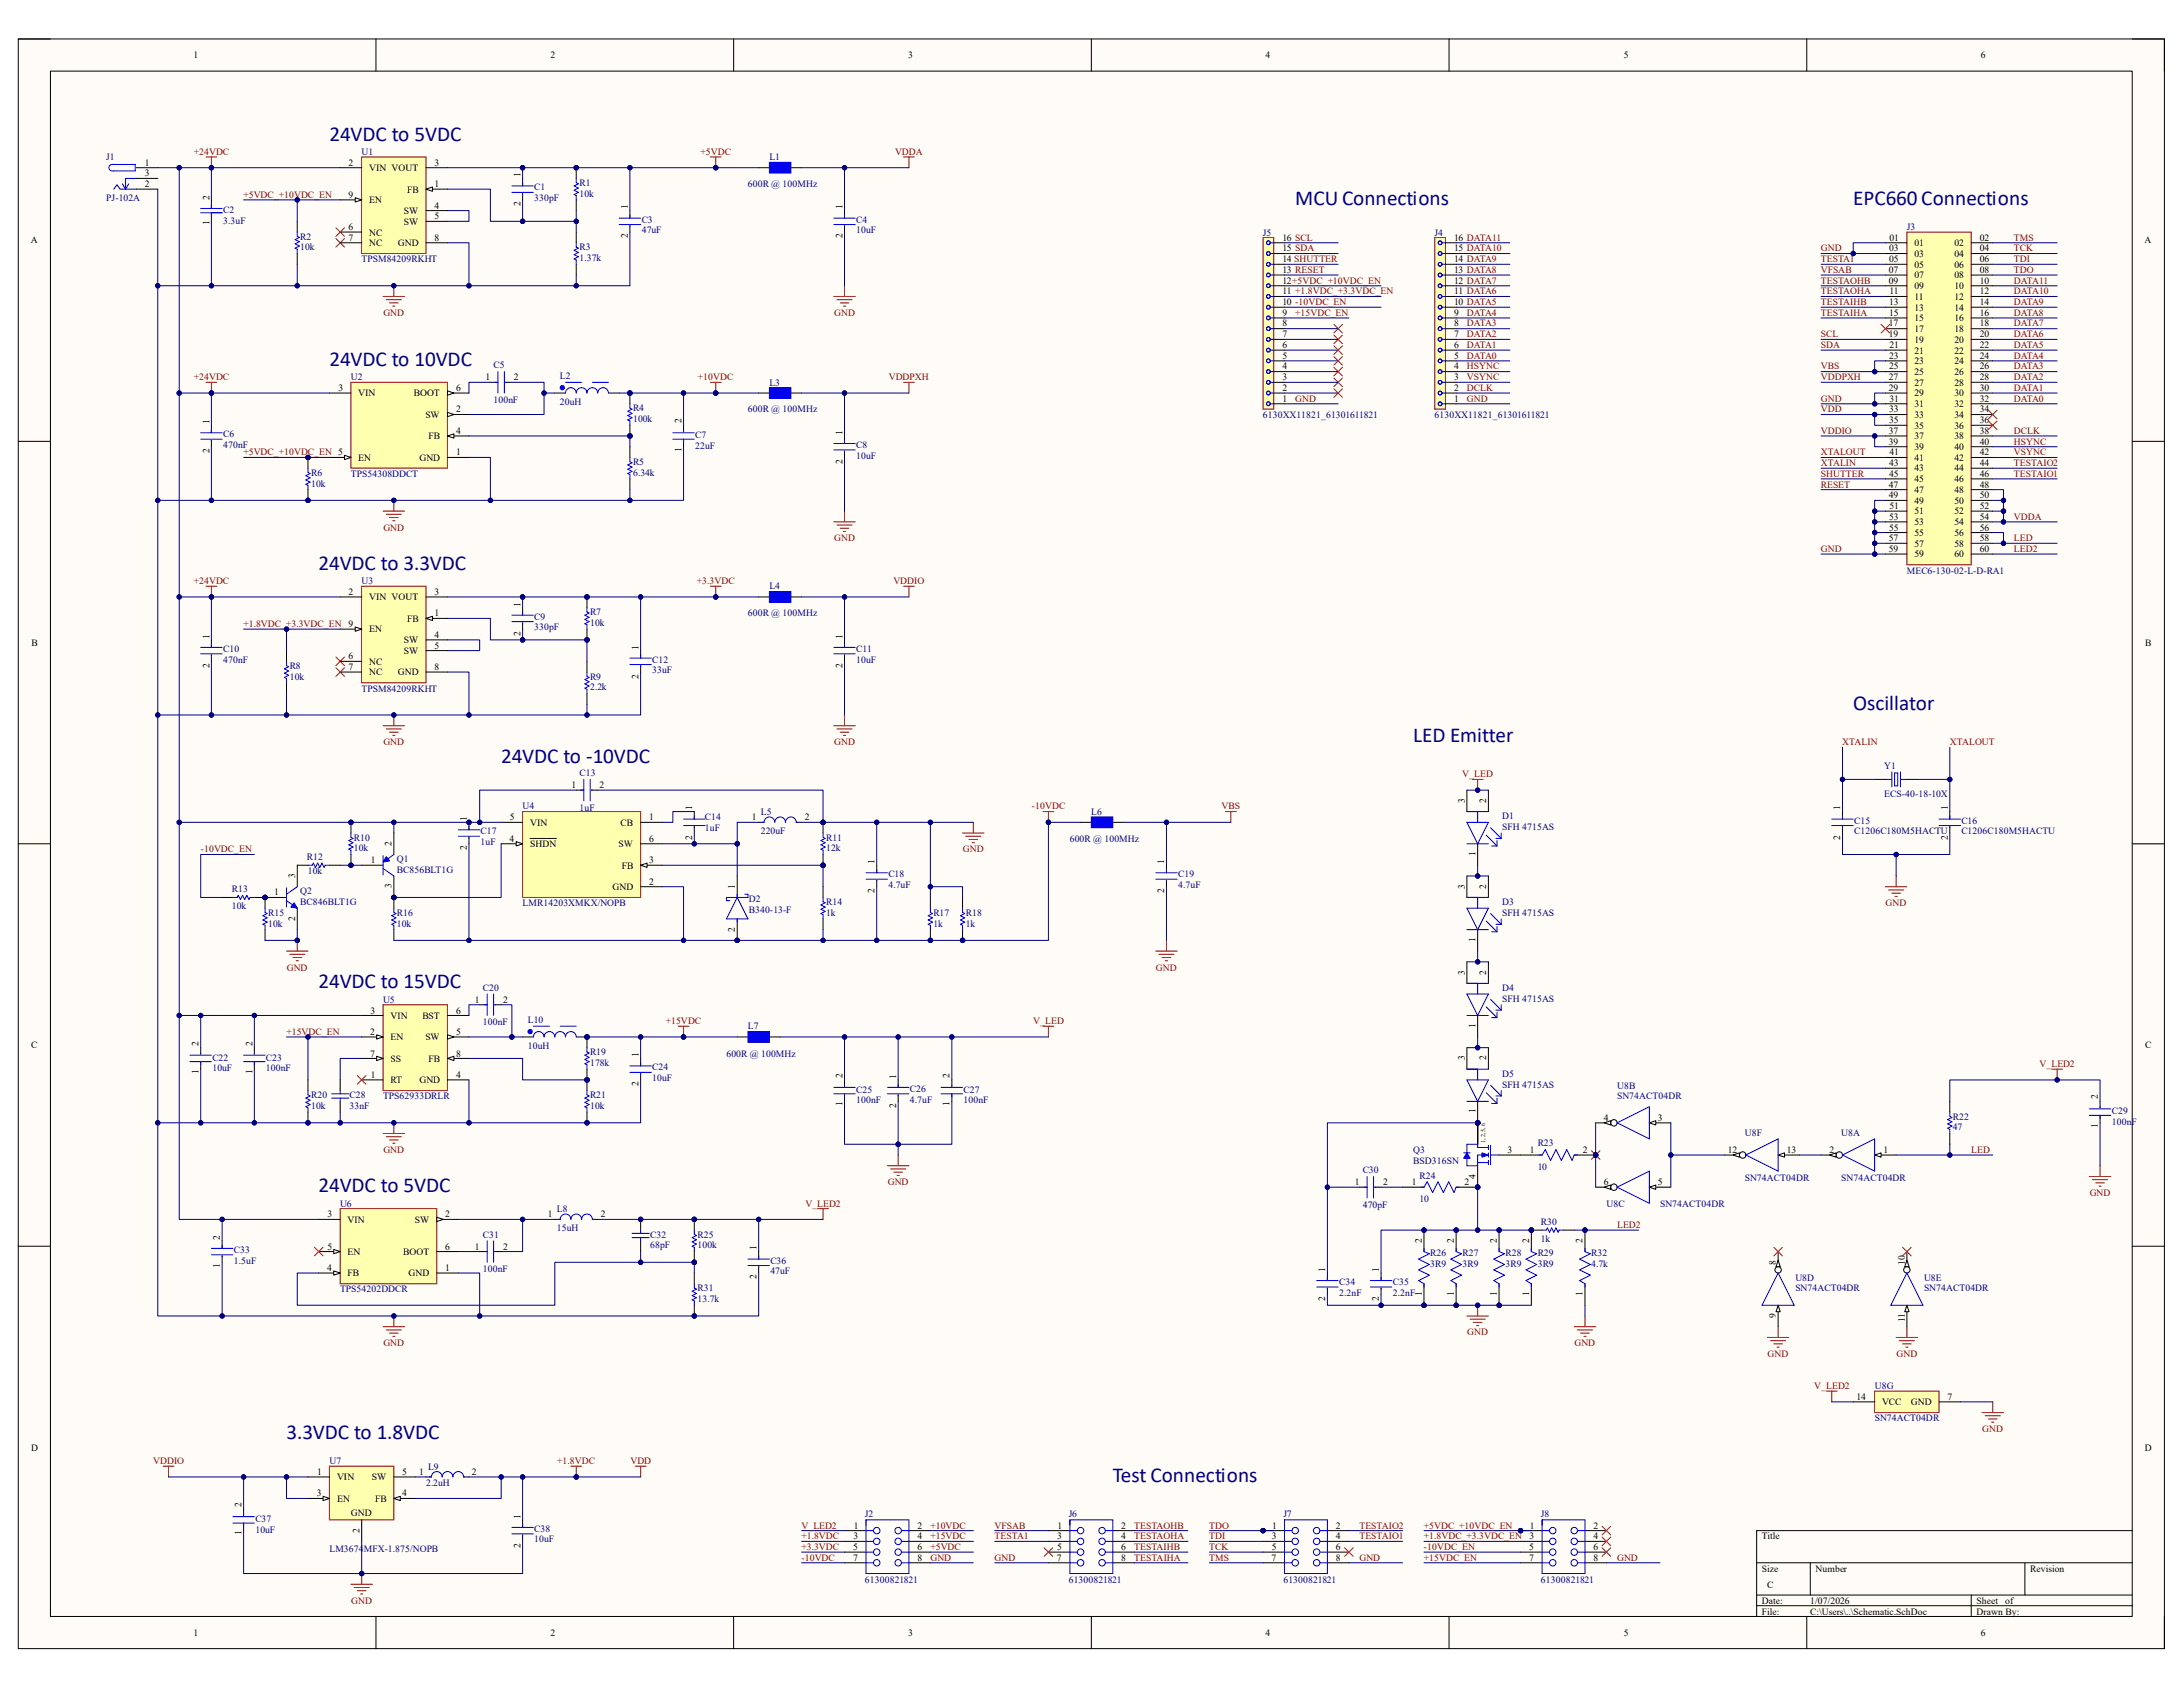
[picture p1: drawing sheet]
<svg xmlns="http://www.w3.org/2000/svg" width="279mm" height="216mm" viewBox="0 0 279 216" stroke-linecap="round" stroke-linejoin="round" font-family="sans-serif">
<defs><g id="words">
<g font-size="2.7" fill="#000080">
<text x="42.2" y="18">24VDC to 5VDC</text>
<text x="165.8" y="26.2">MCU Connections</text>
<text x="237.2" y="26.2">EPC660 Connections</text>
<text x="42.2" y="46.8">24VDC to 10VDC</text>
<text x="40.8" y="72.9">24VDC to 3.3VDC</text>
<text x="180.9" y="94.9">LED Emitter</text>
<text x="237.2" y="90.8">Oscillator</text>
<text x="64.1" y="97.7">24VDC to -10VDC</text>
<text x="40.8" y="126.5">24VDC to 15VDC</text>
<text x="40.8" y="152.6">24VDC to 5VDC</text>
<text x="36.7" y="184.2">3.3VDC to 1.8VDC</text>
<text x="142.4" y="189.7">Test Connections</text>
</g>
<g font-size="1.2">
<text x="24.8" y="7.5">1</text>
<text x="70.4" y="7.5">2</text>
<text x="116.2" y="7.5">3</text>
<text x="162" y="7.5">4</text>
<text x="207.8" y="7.5">5</text>
<text x="253.5" y="7.5">6</text>
<text x="18.5" y="22.6">3</text>
<text x="18.5" y="24">2</text>
<text x="18.5" y="21.2">1</text>
<text x="44.6" y="21.2">2</text>
<text x="47.2" y="21.9">VIN VOUT</text>
<text x="55.6" y="24">1</text>
<text x="55.6" y="21.2">3</text>
<text x="66.6" y="22.7" transform="rotate(-90 66.6 22.7)">1</text>
<text x="26.8" y="28.8" transform="rotate(-90 26.8 28.8)">1</text>
<text x="26.8" y="25.6" transform="rotate(-90 26.8 25.6)">2</text>
<text x="44.6" y="25.3">9</text>
<text x="44.6" y="29.4">6</text>
<text x="47.2" y="26">EN</text>
<text x="51.7" y="27.4">SW</text>
<text x="51.7" y="28.7">SW</text>
<text x="52.1" y="24.6">FB</text>
<text x="55.6" y="26.7">4</text>
<text x="55.6" y="28.1">5</text>
<text x="66.6" y="26.4" transform="rotate(-90 66.6 26.4)">2</text>
<text x="80.3" y="26.8" transform="rotate(-90 80.3 26.8)">1</text>
<text x="107.8" y="26.8" transform="rotate(-90 107.8 26.8)">1</text>
<text x="3.9" y="31.2">A</text>
<text x="44.6" y="30.8">7</text>
<text x="47.2" y="30.1">NC</text>
<text x="47.2" y="31.5">NC</text>
<text x="50.9" y="31.5">GND</text>
<text x="55.6" y="30.8">8</text>
<text x="80.3" y="30.5" transform="rotate(-90 80.3 30.5)">2</text>
<text x="107.8" y="30.5" transform="rotate(-90 107.8 30.5)">2</text>
<text x="164.1" y="34.9">13 RESET</text>
<text x="164.1" y="33.6">14 SHUTTER</text>
<text x="164.1" y="32.2">15 SDA</text>
<text x="164.1" y="30.8">16 SCL</text>
<text x="186.1" y="34.9">13 DATA8</text>
<text x="186.1" y="33.6">14 DATA9</text>
<text x="186.1" y="32.2">15 DATA10</text>
<text x="186.1" y="30.8">16 DATA11</text>
<text x="241.8" y="34.9">07</text>
<text x="241.8" y="32.2">03</text>
<text x="241.8" y="33.6">05</text>
<text x="241.9" y="30.8">01</text>
<text x="245" y="31.5">01</text>
<text x="245" y="32.9">03</text>
<text x="245" y="34.2">05</text>
<text x="245" y="35.6">07</text>
<text x="250.1" y="31.5">02</text>
<text x="250.1" y="32.9">04</text>
<text x="250.1" y="34.2">06</text>
<text x="250.1" y="35.6">08</text>
<text x="253.4" y="30.8">02</text>
<text x="253.4" y="32.2">04</text>
<text x="253.4" y="33.6">06</text>
<text x="253.4" y="34.9">08</text>
<text x="274.5" y="31.2">A</text>
<text x="164.1" y="41.8">8</text>
<text x="164.1" y="40.4">9</text>
<text x="164.1" y="39.1">10 -10VDC_EN</text>
<text x="164.1" y="37.7">11 +1.8VDC_+3.3VDC_EN</text>
<text x="164.1" y="36.3">12+5VDC_+10VDC_EN</text>
<text x="186.1" y="41.8">8</text>
<text x="186.1" y="40.4">9</text>
<text x="186.1" y="39.1">10 DATA5</text>
<text x="186.1" y="37.7">11 DATA6</text>
<text x="186.1" y="36.3">12 DATA7</text>
<text x="241.8" y="36.3">09</text>
<text x="241.8" y="41.8">17</text>
<text x="241.8" y="39.1">13</text>
<text x="241.8" y="40.4">15</text>
<text x="241.9" y="37.7">11</text>
<text x="245" y="37">09</text>
<text x="245" y="38.4">11</text>
<text x="245" y="39.8">13</text>
<text x="245" y="41.1">15</text>
<text x="250.1" y="37">10</text>
<text x="250.1" y="38.4">12</text>
<text x="250.1" y="39.8">14</text>
<text x="250.1" y="41.1">16</text>
<text x="253.4" y="36.3">10</text>
<text x="253.4" y="37.7">12</text>
<text x="253.4" y="39.1">14</text>
<text x="253.4" y="40.4">16</text>
<text x="253.4" y="41.8">18</text>
<text x="164.1" y="47.3">4</text>
<text x="164.1" y="45.9">5</text>
<text x="164.1" y="44.5">6</text>
<text x="164.1" y="43.2">7</text>
<text x="186.1" y="47.3">4</text>
<text x="186.1" y="45.9">5</text>
<text x="186.1" y="44.5">6</text>
<text x="186.1" y="43.2">7</text>
<text x="241.8" y="43.2">19</text>
<text x="241.8" y="45.9">23</text>
<text x="241.8" y="47.3">25</text>
<text x="241.9" y="44.5">21</text>
<text x="245" y="42.5">17</text>
<text x="245" y="43.9">19</text>
<text x="245" y="45.3">21</text>
<text x="245" y="46.6">23</text>
<text x="245" y="48">25</text>
<text x="250.1" y="42.5">18</text>
<text x="250.1" y="43.9">20</text>
<text x="250.1" y="45.3">22</text>
<text x="250.1" y="46.6">24</text>
<text x="250.1" y="48">26</text>
<text x="253.4" y="43.2">20</text>
<text x="253.4" y="44.5">22</text>
<text x="253.4" y="45.9">24</text>
<text x="253.4" y="47.3">26</text>
<text x="43.3" y="50">3</text>
<text x="45.8" y="50.7">VIN</text>
<text x="53" y="50.7">BOOT</text>
<text x="54.4" y="53.5">SW</text>
<text x="58.4" y="50">6</text>
<text x="58.4" y="52.8">2</text>
<text x="62.1" y="48.7">1</text>
<text x="65.8" y="48.7">2</text>
<text x="164.1" y="51.4">1</text>
<text x="164.1" y="50">2</text>
<text x="164.1" y="48.7">3</text>
<text x="186.1" y="51.4">1</text>
<text x="186.1" y="50">2</text>
<text x="186.1" y="48.7">3</text>
<text x="241.8" y="48.7">27</text>
<text x="241.8" y="50">29</text>
<text x="241.8" y="52.8">33</text>
<text x="241.9" y="51.4">31</text>
<text x="245" y="49.4">27</text>
<text x="245" y="50.7">29</text>
<text x="245" y="52.1">31</text>
<text x="245" y="53.5">33</text>
<text x="250.1" y="49.4">28</text>
<text x="250.1" y="50.7">30</text>
<text x="250.1" y="52.1">32</text>
<text x="250.1" y="53.5">34</text>
<text x="253.4" y="48.7">28</text>
<text x="253.4" y="50">30</text>
<text x="253.4" y="51.4">32</text>
<text x="253.4" y="52.8">34</text>
<text x="26.8" y="58" transform="rotate(-90 26.8 58)">2</text>
<text x="26.8" y="54.3" transform="rotate(-90 26.8 54.3)">1</text>
<text x="45.8" y="59">EN</text>
<text x="53.7" y="59">GND</text>
<text x="54.9" y="56.2">FB</text>
<text x="58.4" y="55.5">4</text>
<text x="58.4" y="58.3">1</text>
<text x="87.2" y="57.8" transform="rotate(-90 87.2 57.8)">1</text>
<text x="87.2" y="54.1" transform="rotate(-90 87.2 54.1)">2</text>
<text x="107.8" y="59.4" transform="rotate(-90 107.8 59.4)">2</text>
<text x="107.8" y="55.7" transform="rotate(-90 107.8 55.7)">1</text>
<text x="241.8" y="55.5">37</text>
<text x="241.8" y="56.9">39</text>
<text x="241.8" y="54.1">35</text>
<text x="241.8" y="59.6">43</text>
<text x="241.9" y="58.3">41</text>
<text x="245" y="54.9">35</text>
<text x="245" y="56.2">37</text>
<text x="245" y="57.6">39</text>
<text x="245" y="59">41</text>
<text x="250.1" y="54.9">36</text>
<text x="250.1" y="56.2">38</text>
<text x="250.1" y="57.6">40</text>
<text x="250.1" y="59">42</text>
<text x="253.4" y="54.1">36</text>
<text x="253.4" y="55.5">38</text>
<text x="253.4" y="56.9">40</text>
<text x="253.4" y="58.3">42</text>
<text x="253.4" y="59.6">44</text>
<text x="241.8" y="62.4">47</text>
<text x="241.8" y="63.8">49</text>
<text x="241.8" y="61">45</text>
<text x="241.9" y="65.2">51</text>
<text x="245" y="60.3">43</text>
<text x="245" y="61.7">45</text>
<text x="245" y="63.1">47</text>
<text x="245" y="64.5">49</text>
<text x="245" y="65.8">51</text>
<text x="250.1" y="60.3">44</text>
<text x="250.1" y="61.7">46</text>
<text x="250.1" y="63.1">48</text>
<text x="250.1" y="64.5">50</text>
<text x="250.1" y="65.8">52</text>
<text x="253.4" y="61">46</text>
<text x="253.4" y="62.4">48</text>
<text x="253.4" y="63.8">50</text>
<text x="253.4" y="65.2">52</text>
<text x="241.8" y="69.3">57</text>
<text x="241.8" y="70.7">59</text>
<text x="241.8" y="66.5">53</text>
<text x="241.8" y="67.9">55</text>
<text x="245" y="67.2">53</text>
<text x="245" y="68.6">55</text>
<text x="245" y="70">57</text>
<text x="245" y="71.3">59</text>
<text x="250.1" y="67.2">54</text>
<text x="250.1" y="68.6">56</text>
<text x="250.1" y="70">58</text>
<text x="250.1" y="71.3">60</text>
<text x="253.4" y="66.5">54</text>
<text x="253.4" y="67.9">56</text>
<text x="253.4" y="69.3">58</text>
<text x="253.4" y="70.7">60</text>
<text x="44.6" y="76.2">2</text>
<text x="47.2" y="76.8">VIN VOUT</text>
<text x="55.6" y="76.2">3</text>
<text x="66.6" y="77.6" transform="rotate(-90 66.6 77.6)">1</text>
<text x="4" y="82.7">B</text>
<text x="26.8" y="81.7" transform="rotate(-90 26.8 81.7)">1</text>
<text x="44.6" y="80.3">9</text>
<text x="47.2" y="80.9">EN</text>
<text x="51.7" y="82.3">SW</text>
<text x="51.7" y="83.7">SW</text>
<text x="52.1" y="79.6">FB</text>
<text x="55.6" y="78.9">1</text>
<text x="55.6" y="81.6">4</text>
<text x="55.6" y="83">5</text>
<text x="66.6" y="81.4" transform="rotate(-90 66.6 81.4)">2</text>
<text x="81.7" y="83.1" transform="rotate(-90 81.7 83.1)">1</text>
<text x="107.8" y="81.7" transform="rotate(-90 107.8 81.7)">1</text>
<text x="274.6" y="82.7">B</text>
<text x="26.8" y="85.5" transform="rotate(-90 26.8 85.5)">2</text>
<text x="44.6" y="84.4">6</text>
<text x="44.6" y="85.8">7</text>
<text x="47.2" y="85">NC</text>
<text x="47.2" y="86.4">NC</text>
<text x="50.9" y="86.4">GND</text>
<text x="55.6" y="85.8">8</text>
<text x="81.7" y="86.9" transform="rotate(-90 81.7 86.9)">2</text>
<text x="107.8" y="85.5" transform="rotate(-90 107.8 85.5)">2</text>
<text x="73.2" y="100.9">1</text>
<text x="76.8" y="100.9">2</text>
<text x="59.7" y="105.1" transform="rotate(-90 59.7 105.1)">1</text>
<text x="65.2" y="107.7">4</text>
<text x="65.2" y="105">5</text>
<text x="67.9" y="105.7">VIN</text>
<text x="79.4" y="105.7">CB</text>
<text x="83.1" y="105">1</text>
<text x="83.1" y="107.7">6</text>
<text x="88.6" y="107.4" transform="rotate(-90 88.6 107.4)">2</text>
<text x="88.6" y="103.7" transform="rotate(-90 88.6 103.7)">1</text>
<text x="96.2" y="105">1</text>
<text x="103" y="105">2</text>
<text x="187.5" y="102.8" transform="rotate(-90 187.5 102.8)">3</text>
<text x="190.2" y="102.8" transform="rotate(-90 190.2 102.8)">2</text>
<text x="235.5" y="107.4" transform="rotate(-90 235.5 107.4)">2</text>
<text x="235.5" y="103.7" transform="rotate(-90 235.5 103.7)">1</text>
<text x="249.3" y="107.4" transform="rotate(-90 249.3 107.4)">2</text>
<text x="249.3" y="103.7" transform="rotate(-90 249.3 103.7)">1</text>
<text x="37.8" y="112.4" transform="rotate(-90 37.8 112.4)">3</text>
<text x="47.5" y="110.5">1</text>
<text x="50.1" y="113.7" transform="rotate(-90 50.1 113.7)">3</text>
<text x="50.1" y="108.2" transform="rotate(-90 50.1 108.2)">2</text>
<text x="59.7" y="108.8" transform="rotate(-90 59.7 108.8)">2</text>
<text x="67.9" y="108.4">SHDN</text>
<text x="78.4" y="113.9">GND</text>
<text x="79.2" y="108.4">SW</text>
<text x="79.6" y="111.2">FB</text>
<text x="83.1" y="110.5">3</text>
<text x="83.1" y="113.2">2</text>
<text x="94.1" y="113.7" transform="rotate(-90 94.1 113.7)">1</text>
<text x="111.9" y="110.6" transform="rotate(-90 111.9 110.6)">1</text>
<text x="149" y="110.6" transform="rotate(-90 149 110.6)">1</text>
<text x="187.5" y="113.7" transform="rotate(-90 187.5 113.7)">3</text>
<text x="188.8" y="109.6" transform="rotate(-90 188.8 109.6)">1</text>
<text x="190.2" y="113.7" transform="rotate(-90 190.2 113.7)">2</text>
<text x="35.1" y="114.6">1</text>
<text x="37.8" y="117.9" transform="rotate(-90 37.8 117.9)">2</text>
<text x="94.1" y="119.3" transform="rotate(-90 94.1 119.3)">2</text>
<text x="111.9" y="114.3" transform="rotate(-90 111.9 114.3)">2</text>
<text x="149" y="114.3" transform="rotate(-90 149 114.3)">2</text>
<text x="187.5" y="124.8" transform="rotate(-90 187.5 124.8)">3</text>
<text x="188.8" y="120.5" transform="rotate(-90 188.8 120.5)">1</text>
<text x="190.2" y="124.8" transform="rotate(-90 190.2 124.8)">2</text>
<text x="47.4" y="129.7">3</text>
<text x="50" y="130.4">VIN</text>
<text x="54.1" y="130.4">BST</text>
<text x="58.4" y="129.7">6</text>
<text x="60.8" y="128.3">1</text>
<text x="64.4" y="128.3">2</text>
<text x="188.8" y="131.5" transform="rotate(-90 188.8 131.5)">1</text>
<text x="4" y="134.2">C</text>
<text x="25.4" y="137.4" transform="rotate(-90 25.4 137.4)">1</text>
<text x="25.4" y="133.8" transform="rotate(-90 25.4 133.8)">2</text>
<text x="32.3" y="137.4" transform="rotate(-90 32.3 137.4)">1</text>
<text x="32.3" y="133.8" transform="rotate(-90 32.3 133.8)">2</text>
<text x="47.4" y="132.5">2</text>
<text x="47.4" y="135.2">7</text>
<text x="47.5" y="137.9">1</text>
<text x="50" y="133.1">EN</text>
<text x="50" y="135.9">SS</text>
<text x="54.4" y="133.1">SW</text>
<text x="54.9" y="135.9">FB</text>
<text x="58.4" y="135.2">8</text>
<text x="58.4" y="137.9">4</text>
<text x="58.4" y="132.5">5</text>
<text x="81.7" y="135.3" transform="rotate(-90 81.7 135.3)">1</text>
<text x="107.8" y="137.9" transform="rotate(-90 107.8 137.9)">2</text>
<text x="121.5" y="137.9" transform="rotate(-90 121.5 137.9)">2</text>
<text x="187.5" y="135.7" transform="rotate(-90 187.5 135.7)">3</text>
<text x="190.2" y="135.7" transform="rotate(-90 190.2 135.7)">2</text>
<text x="274.6" y="134.2">C</text>
<text x="50" y="138.6">RT</text>
<text x="53.7" y="138.6">GND</text>
<text x="81.7" y="139" transform="rotate(-90 81.7 139)">2</text>
<text x="107.8" y="141.6" transform="rotate(-90 107.8 141.6)">1</text>
<text x="114.7" y="141.8" transform="rotate(-90 114.7 141.8)">2</text>
<text x="114.7" y="138" transform="rotate(-90 114.7 138)">1</text>
<text x="121.5" y="141.6" transform="rotate(-90 121.5 141.6)">1</text>
<text x="188.8" y="142.5" transform="rotate(-90 188.8 142.5)">1</text>
<text x="205.3" y="143.4">4</text>
<text x="212.2" y="143.4">3</text>
<text x="268.5" y="140.7" transform="rotate(-90 268.5 140.7)">2</text>
<text x="193" y="147.6">3</text>
<text x="195.8" y="147.6">1</text>
<text x="202.6" y="147.6">2</text>
<text x="221.1" y="147.6">12</text>
<text x="228.7" y="147.6">13</text>
<text x="234.1" y="147.6">2</text>
<text x="241" y="147.6">1</text>
<text x="268.5" y="144.3" transform="rotate(-90 268.5 144.3)">1</text>
<text x="41.9" y="155.8">3</text>
<text x="57" y="155.8">2</text>
<text x="70.1" y="155.8">1</text>
<text x="76.9" y="155.8">2</text>
<text x="173.4" y="151.7">1</text>
<text x="177" y="151.7">2</text>
<text x="180.7" y="151.7">1</text>
<text x="187.5" y="151.7">2</text>
<text x="188.8" y="150.9" transform="rotate(-90 188.8 150.9)">4</text>
<text x="205.3" y="151.7">6</text>
<text x="212.2" y="151.7">5</text>
<text x="28.2" y="158.7" transform="rotate(-90 28.2 158.7)">2</text>
<text x="41.9" y="159.9">5</text>
<text x="44.5" y="156.5">VIN</text>
<text x="44.5" y="160.6">EN</text>
<text x="51.6" y="160.6">BOOT</text>
<text x="53.1" y="156.5">SW</text>
<text x="57" y="159.9">6</text>
<text x="60.8" y="159.9">1</text>
<text x="64.4" y="159.9">2</text>
<text x="96.8" y="160" transform="rotate(-90 96.8 160)">1</text>
<text x="182" y="159.1" transform="rotate(-90 182 159.1)">2</text>
<text x="186.1" y="159.1" transform="rotate(-90 186.1 159.1)">2</text>
<text x="191.6" y="159.1" transform="rotate(-90 191.6 159.1)">2</text>
<text x="195.7" y="159.1" transform="rotate(-90 195.7 159.1)">2</text>
<text x="202.6" y="159.1" transform="rotate(-90 202.6 159.1)">2</text>
<text x="227.3" y="161.8" transform="rotate(-90 227.3 161.8)">8</text>
<text x="243.8" y="161.8" transform="rotate(-90 243.8 161.8)">10</text>
<text x="28.2" y="162.3" transform="rotate(-90 28.2 162.3)">1</text>
<text x="41.9" y="162.6">4</text>
<text x="44.5" y="163.4">FB</text>
<text x="52.3" y="163.4">GND</text>
<text x="57" y="162.6">1</text>
<text x="96.8" y="163.7" transform="rotate(-90 96.8 163.7)">2</text>
<text x="169.6" y="166.5" transform="rotate(-90 169.6 166.5)">2</text>
<text x="169.6" y="162.8" transform="rotate(-90 169.6 162.8)">1</text>
<text x="176.5" y="166.5" transform="rotate(-90 176.5 166.5)">2</text>
<text x="176.5" y="162.8" transform="rotate(-90 176.5 162.8)">1</text>
<text x="182" y="165.9" transform="rotate(-90 182 165.9)">1</text>
<text x="186.1" y="165.9" transform="rotate(-90 186.1 165.9)">1</text>
<text x="191.6" y="165.9" transform="rotate(-90 191.6 165.9)">1</text>
<text x="195.7" y="165.9" transform="rotate(-90 195.7 165.9)">1</text>
<text x="202.6" y="165.9" transform="rotate(-90 202.6 165.9)">1</text>
<text x="227.3" y="168.7" transform="rotate(-90 227.3 168.7)">9</text>
<text x="243.8" y="169.2" transform="rotate(-90 243.8 169.2)">11</text>
<text x="237.6" y="179.2">14</text>
<text x="240.9" y="179.8">VCC</text>
<text x="244.6" y="179.8">GND</text>
<text x="249.3" y="179.2">7</text>
<text x="4" y="185.7">D</text>
<text x="274.5" y="185.7">D</text>
<text x="40.6" y="191.5">3</text>
<text x="40.6" y="188.8">1</text>
<text x="43.1" y="189.4">VIN</text>
<text x="47.6" y="189.4">SW</text>
<text x="51.5" y="191.5">4</text>
<text x="51.5" y="188.8">5</text>
<text x="53.6" y="188.8">1</text>
<text x="60.4" y="188.8">2</text>
<text x="30.9" y="196.5" transform="rotate(-90 30.9 196.5)">1</text>
<text x="30.9" y="192.9" transform="rotate(-90 30.9 192.9)">2</text>
<text x="43.1" y="192.2">EN</text>
<text x="44.9" y="194">GND</text>
<text x="46" y="196.2" transform="rotate(-90 46 196.2)">2</text>
<text x="48" y="192.2">FB</text>
<text x="66.6" y="194.4" transform="rotate(-90 66.6 194.4)">1</text>
<text x="109.2" y="197">3</text>
<text x="109.3" y="195.6">1</text>
<text x="117.4" y="197">4</text>
<text x="117.4" y="195.6">2</text>
<text x="135.3" y="197">3</text>
<text x="135.3" y="195.6">1</text>
<text x="143.5" y="197">4</text>
<text x="143.5" y="195.6">2</text>
<text x="162.8" y="197">3</text>
<text x="162.8" y="195.6">1</text>
<text x="171" y="197">4</text>
<text x="171" y="195.6">2</text>
<text x="195.7" y="197">3</text>
<text x="195.8" y="195.6">1</text>
<text x="204" y="197">4</text>
<text x="204" y="195.6">2</text>
<text x="225.5" y="197">Title</text>
<text x="66.6" y="198.1" transform="rotate(-90 66.6 198.1)">2</text>
<text x="109.2" y="198.4">5</text>
<text x="109.2" y="199.7">7</text>
<text x="117.4" y="198.4">6</text>
<text x="117.4" y="199.7">8</text>
<text x="135.3" y="199.7">7</text>
<text x="135.3" y="198.4">5</text>
<text x="143.5" y="198.4">6</text>
<text x="143.5" y="199.7">8</text>
<text x="162.7" y="199.7">7</text>
<text x="162.8" y="198.4">5</text>
<text x="171" y="198.4">6</text>
<text x="171" y="199.7">8</text>
<text x="195.7" y="198.4">5</text>
<text x="195.7" y="199.7">7</text>
<text x="204" y="198.4">6</text>
<text x="204" y="199.7">8</text>
<text x="225.5" y="201.1">Size</text>
<text x="226.2" y="203.2">C</text>
<text x="232.4" y="201.1">Number</text>
<text x="259.8" y="201.1">Revision</text>
<text x="24.8" y="209.3">1</text>
<text x="70.4" y="209.3">2</text>
<text x="116.2" y="209.3">3</text>
<text x="162" y="209.3">4</text>
<text x="207.8" y="209.3">5</text>
<text x="225.5" y="205.2">Date:</text>
<text x="225.5" y="206.6">File:</text>
<text x="231.7" y="205.2">1/07/2026</text>
<text x="231.7" y="206.6">C:\Users\..\Schematic.SchDoc</text>
<text x="253" y="205.2">Sheet</text>
<text x="253" y="206.6">Drawn By:</text>
<text x="253.5" y="209.3">6</text>
<text x="256.6" y="205.2">of</text>
</g>
<g font-size="1.2" fill="#000080">
<text x="13.6" y="20.5">J1</text>
<text x="46.3" y="19.8">U1</text>
<text x="74.2" y="23.8">R1</text>
<text x="95.7" y="24">600R @ 100MHz</text>
<text x="98.5" y="20.5">L1</text>
<text x="13.6" y="25.7">PJ-102A</text>
<text x="28.6" y="27.3">C2</text>
<text x="28.6" y="28.6">3.3uF</text>
<text x="68.4" y="24.3">C1</text>
<text x="68.4" y="25.7">330pF</text>
<text x="74.2" y="25.2">10k</text>
<text x="82.1" y="28.5">C3</text>
<text x="82.1" y="29.8">47uF</text>
<text x="109.6" y="28.5">C4</text>
<text x="109.6" y="29.8">10uF</text>
<text x="244.1" y="29.4">J3</text>
<text x="38.4" y="30.7">R2</text>
<text x="38.4" y="32">10k</text>
<text x="46.3" y="33.6">TPSM84209RKHT</text>
<text x="74.2" y="32">R3</text>
<text x="74.2" y="33.4">1.37k</text>
<text x="161.6" y="30.1">J5</text>
<text x="183.6" y="30.1">J4</text>
<text x="63.2" y="47.2">C5</text>
<text x="44.9" y="48.7">U2</text>
<text x="63.2" y="51.6">100nF</text>
<text x="71.7" y="48.5">L2</text>
<text x="71.7" y="51.8">20uH</text>
<text x="81" y="52.7">R4</text>
<text x="95.7" y="52.8">600R @ 100MHz</text>
<text x="98.5" y="49.4">L3</text>
<text x="161.6" y="53.5">6130XX11821_61301611821</text>
<text x="183.6" y="53.5">6130XX11821_61301611821</text>
<text x="28.6" y="56">C6</text>
<text x="28.6" y="57.3">470nF</text>
<text x="81" y="59.5">R5</text>
<text x="81" y="54">100k</text>
<text x="89" y="56.1">C7</text>
<text x="89" y="57.4">22uF</text>
<text x="109.6" y="57.3">C8</text>
<text x="109.6" y="58.7">10uF</text>
<text x="39.8" y="60.9">R6</text>
<text x="39.8" y="62.3">10k</text>
<text x="44.9" y="61">TPS54308DDCT</text>
<text x="81" y="60.9">6.34k</text>
<text x="46.3" y="74.8">U3</text>
<text x="98.5" y="75.4">L4</text>
<text x="244.1" y="73.4">MEC6-130-02-L-D-RA1</text>
<text x="28.6" y="83.4">C10</text>
<text x="68.4" y="79.3">C9</text>
<text x="68.4" y="80.7">330pF</text>
<text x="75.5" y="78.7">R7</text>
<text x="75.5" y="80.1">10k</text>
<text x="95.7" y="78.9">600R @ 100MHz</text>
<text x="109.6" y="83.4">C11</text>
<text x="28.6" y="84.8">470nF</text>
<text x="37.1" y="85.6">R8</text>
<text x="37.1" y="87">10k</text>
<text x="46.3" y="88.5">TPSM84209RKHT</text>
<text x="75.5" y="87">R9</text>
<text x="75.5" y="88.3">2.2k</text>
<text x="83.5" y="84.8">C12</text>
<text x="83.5" y="86.1">33uF</text>
<text x="109.6" y="84.8">10uF</text>
<text x="74.2" y="99.4">C13</text>
<text x="241.2" y="98.4">Y1</text>
<text x="241.2" y="101.9">ECS-40-18-10X</text>
<text x="45.3" y="107.6">R10</text>
<text x="61.5" y="106.8">C17</text>
<text x="66.9" y="103.6">U4</text>
<text x="74.2" y="103.8">1uF</text>
<text x="90.2" y="105">C14</text>
<text x="90.2" y="106.3">1uF</text>
<text x="97.4" y="104.3">L5</text>
<text x="97.4" y="106.8">220uF</text>
<text x="105.7" y="107.6">R11</text>
<text x="136.9" y="107.7">600R @ 100MHz</text>
<text x="139.7" y="104.3">L6</text>
<text x="192.3" y="104.9">D1</text>
<text x="192.3" y="106.2">SFH 4715AS</text>
<text x="237.3" y="105.4">C15</text>
<text x="237.3" y="106.8">C1206C180M5HACTU</text>
<text x="251" y="105.4">C16</text>
<text x="251" y="106.8">C1206C180M5HACTU</text>
<text x="39.3" y="110.1">R12</text>
<text x="39.4" y="111.8">10k</text>
<text x="45.3" y="109">10k</text>
<text x="50.8" y="110.3">Q1</text>
<text x="50.8" y="111.7">BC856BLT1G</text>
<text x="61.5" y="108.1">1uF</text>
<text x="105.7" y="109">12k</text>
<text x="113.7" y="112.3">C18</text>
<text x="113.7" y="113.6">4.7uF</text>
<text x="150.8" y="112.3">C19</text>
<text x="150.8" y="113.6">4.7uF</text>
<text x="29.7" y="114.2">R13</text>
<text x="29.7" y="116.4">10k</text>
<text x="34.3" y="117.2">R15</text>
<text x="34.3" y="118.6">10k</text>
<text x="38.4" y="114.5">Q2</text>
<text x="38.4" y="115.8">BC846BLT1G</text>
<text x="50.8" y="117.2">R16</text>
<text x="50.8" y="118.6">10k</text>
<text x="66.9" y="116">LMR14203XMKX/NOPB</text>
<text x="95.8" y="115.4">D2</text>
<text x="95.8" y="116.8">B340-13-F</text>
<text x="105.7" y="115.8">R14</text>
<text x="105.7" y="117.2">1k</text>
<text x="119.5" y="117.2">R17</text>
<text x="119.5" y="118.6">1k</text>
<text x="123.6" y="117.2">R18</text>
<text x="123.6" y="118.6">1k</text>
<text x="192.3" y="115.8">D3</text>
<text x="192.3" y="117.2">SFH 4715AS</text>
<text x="49" y="128.3">U5</text>
<text x="61.8" y="126.8">C20</text>
<text x="61.8" y="131.2">100nF</text>
<text x="67.6" y="130.9">L10</text>
<text x="95.7" y="131.7">L7</text>
<text x="192.3" y="126.8">D4</text>
<text x="192.3" y="128.2">SFH 4715AS</text>
<text x="27.2" y="135.8">C22</text>
<text x="27.2" y="137.1">10uF</text>
<text x="34" y="135.8">C23</text>
<text x="34" y="137.1">100nF</text>
<text x="67.6" y="134.2">10uH</text>
<text x="75.5" y="135">R19</text>
<text x="75.5" y="136.4">178k</text>
<text x="83.5" y="137">C24</text>
<text x="93" y="135.2">600R @ 100MHz</text>
<text x="192.3" y="137.8">D5</text>
<text x="39.8" y="140.5">R20</text>
<text x="39.8" y="141.9">10k</text>
<text x="44.7" y="140.5">C28</text>
<text x="44.7" y="141.9">33nF</text>
<text x="49" y="140.7">TPS62933DRLR</text>
<text x="75.5" y="140.5">R21</text>
<text x="75.5" y="141.9">10k</text>
<text x="83.5" y="138.3">10uF</text>
<text x="109.6" y="139.9">C25</text>
<text x="109.6" y="141.2">100nF</text>
<text x="116.5" y="139.7">C26</text>
<text x="116.5" y="141.1">4.7uF</text>
<text x="123.3" y="139.9">C27</text>
<text x="123.3" y="141.2">100nF</text>
<text x="192.3" y="139.2">SFH 4715AS</text>
<text x="207" y="139.3">U8B</text>
<text x="207" y="140.7">SN74ACT04DR</text>
<text x="249.9" y="143.3">R22</text>
<text x="270.3" y="142.6">C29</text>
<text x="270.3" y="144">100nF</text>
<text x="180.9" y="147.6">Q3</text>
<text x="180.9" y="148.9">BSD316SN</text>
<text x="196.8" y="146.7">R23</text>
<text x="196.8" y="149.7">10</text>
<text x="223.3" y="145.4">U8F</text>
<text x="235.7" y="145.4">U8A</text>
<text x="249.9" y="144.7">47</text>
<text x="43.5" y="154.4">U6</text>
<text x="71.3" y="155.1">L8</text>
<text x="174.4" y="150.2">C30</text>
<text x="174.4" y="154.6">470pF</text>
<text x="181.7" y="150.8">R24</text>
<text x="181.7" y="153.9">10</text>
<text x="205.6" y="154.4">U8C</text>
<text x="212.5" y="154.4">SN74ACT04DR</text>
<text x="223.3" y="151.1">SN74ACT04DR</text>
<text x="235.7" y="151.1">SN74ACT04DR</text>
<text x="29.9" y="160.3">C33</text>
<text x="29.9" y="161.7">1.5uF</text>
<text x="61.8" y="158.4">C31</text>
<text x="71.3" y="157.6">15uH</text>
<text x="83.2" y="158.4">C32</text>
<text x="83.2" y="159.8">68pF</text>
<text x="89.3" y="158.4">R25</text>
<text x="89.3" y="159.8">100k</text>
<text x="98.6" y="161.7">C36</text>
<text x="183" y="160.7">R26</text>
<text x="187.2" y="160.7">R27</text>
<text x="192.7" y="160.7">R28</text>
<text x="196.8" y="160.7">R29</text>
<text x="197.2" y="156.8">R30</text>
<text x="197.2" y="159">1k</text>
<text x="203.7" y="160.7">R32</text>
<text x="43.5" y="165.4">TPS54202DDCR</text>
<text x="61.8" y="162.8">100nF</text>
<text x="89.3" y="165.3">R31</text>
<text x="89.3" y="166.7">13.7k</text>
<text x="98.6" y="163.1">47uF</text>
<text x="171.4" y="164.5">C34</text>
<text x="171.4" y="165.8">2.2nF</text>
<text x="178.3" y="164.5">C35</text>
<text x="178.3" y="165.8">2.2nF</text>
<text x="183" y="162.1">3R9</text>
<text x="187.2" y="162.1">3R9</text>
<text x="192.7" y="162.1">3R9</text>
<text x="196.8" y="162.1">3R9</text>
<text x="203.7" y="162.1">4.7k</text>
<text x="229.8" y="163.9">U8D</text>
<text x="229.8" y="165.3">SN74ACT04DR</text>
<text x="246.3" y="163.9">U8E</text>
<text x="246.3" y="165.3">SN74ACT04DR</text>
<text x="239.9" y="177.8">U8G</text>
<text x="239.9" y="181.9">SN74ACT04DR</text>
<text x="42.2" y="187.4">U7</text>
<text x="54.5" y="190.1">2.2uH</text>
<text x="54.8" y="188.1">L9</text>
<text x="32.7" y="194.8">C37</text>
<text x="32.7" y="196.2">10uF</text>
<text x="68.4" y="196">C38</text>
<text x="68.4" y="197.4">10uF</text>
<text x="110.7" y="194.1">J2</text>
<text x="136.8" y="194.1">J6</text>
<text x="164.3" y="194.1">J7</text>
<text x="197.2" y="194.1">J8</text>
<text x="42.2" y="198.6">LM3674MFX-1.875/NOPB</text>
<text x="110.7" y="202.6">61300821821</text>
<text x="136.8" y="202.6">61300821821</text>
<text x="164.3" y="202.6">61300821821</text>
<text x="197.2" y="202.6">61300821821</text>
</g>
<g font-size="1.2" fill="#800000">
<text x="24.8" y="19.8">+24VDC</text>
<text x="89.7" y="19.8">+5VDC</text>
<text x="114.6" y="19.8">VDDA</text>
<text x="31.2" y="25.3">+5VDC_+10VDC_EN</text>
<text x="233" y="32.2">GND</text>
<text x="233" y="33.6">TESTA1</text>
<text x="233" y="34.9">VFSAB</text>
<text x="257.8" y="30.8">TMS</text>
<text x="257.8" y="32.2">TCK</text>
<text x="257.8" y="33.6">TDI</text>
<text x="257.8" y="34.9">TDO</text>
<text x="49.1" y="40.4">GND</text>
<text x="106.8" y="40.4">GND</text>
<text x="165.8" y="40.4">+15VDC_EN</text>
<text x="187.7" y="41.8">DATA3</text>
<text x="187.7" y="40.4">DATA4</text>
<text x="233" y="36.3">TESTAOHB</text>
<text x="233" y="37.7">TESTAOHA</text>
<text x="233" y="39.1">TESTAIHB</text>
<text x="233" y="40.4">TESTAIHA</text>
<text x="257.8" y="36.3">DATA11</text>
<text x="257.8" y="37.7">DATA10</text>
<text x="257.8" y="39.1">DATA9</text>
<text x="257.8" y="40.4">DATA8</text>
<text x="257.8" y="41.8">DATA7</text>
<text x="187.7" y="44.5">DATA1</text>
<text x="187.7" y="43.2">DATA2</text>
<text x="187.7" y="45.9">DATA0</text>
<text x="187.7" y="47.3">HSYNC</text>
<text x="233" y="43.2">SCL</text>
<text x="233" y="44.5">SDA</text>
<text x="233" y="47.3">VBS</text>
<text x="257.8" y="43.2">DATA6</text>
<text x="257.8" y="44.5">DATA5</text>
<text x="257.8" y="45.9">DATA4</text>
<text x="257.8" y="47.3">DATA3</text>
<text x="24.8" y="48.7">+24VDC</text>
<text x="89.3" y="48.7">+10VDC</text>
<text x="113.7" y="48.7">VDDPXH</text>
<text x="165.8" y="51.4">GND</text>
<text x="187.7" y="50">DCLK</text>
<text x="187.7" y="48.7">VSYNC</text>
<text x="187.8" y="51.4">GND</text>
<text x="233" y="52.8">VDD</text>
<text x="233" y="48.7">VDDPXH</text>
<text x="233" y="51.4">GND</text>
<text x="257.8" y="51.4">DATA0</text>
<text x="257.8" y="48.7">DATA2</text>
<text x="257.8" y="50">DATA1</text>
<text x="31.2" y="58.3">+5VDC_+10VDC_EN 5</text>
<text x="233" y="55.5">VDDIO</text>
<text x="233" y="58.3">XTALOUT</text>
<text x="233" y="59.6">XTALIN</text>
<text x="257.8" y="55.5">DCLK</text>
<text x="257.8" y="56.9">HSYNC</text>
<text x="257.8" y="58.3">VSYNC</text>
<text x="257.8" y="59.6">TESTAIO2</text>
<text x="233" y="61">SHUTTER</text>
<text x="233" y="62.4">RESET</text>
<text x="257.8" y="61">TESTAIO1</text>
<text x="49.1" y="67.9">GND</text>
<text x="106.8" y="69.3">GND</text>
<text x="233" y="70.7">GND</text>
<text x="257.8" y="66.5">VDDA</text>
<text x="257.8" y="69.3">LED</text>
<text x="257.8" y="70.7">LED2</text>
<text x="24.8" y="74.8">+24VDC</text>
<text x="89.2" y="74.8">+3.3VDC</text>
<text x="114.3" y="74.8">VDDIO</text>
<text x="31.2" y="80.3">+1.8VDC_+3.3VDC_EN</text>
<text x="49.1" y="95.4">GND</text>
<text x="106.8" y="95.4">GND</text>
<text x="235.8" y="95.4">XTALIN</text>
<text x="249.6" y="95.4">XTALOUT</text>
<text x="187.2" y="99.5">V_LED</text>
<text x="132.1" y="103.6">-10VDC</text>
<text x="156.3" y="103.6">VBS</text>
<text x="25.7" y="109.1">-10VDC_EN</text>
<text x="123.2" y="109.1">GND</text>
<text x="241.3" y="116">GND</text>
<text x="36.7" y="124.2">GND</text>
<text x="148" y="124.2">GND</text>
<text x="85.2" y="131.1">+15VDC</text>
<text x="132.2" y="131.1">V_LED</text>
<text x="36.7" y="132.5">+15VDC_EN</text>
<text x="261" y="136.6">V_LED2</text>
<text x="49.1" y="147.6">GND</text>
<text x="252.3" y="147.6">LED</text>
<text x="103.1" y="154.4">V_LED2</text>
<text x="113.6" y="151.7">GND</text>
<text x="267.5" y="153">GND</text>
<text x="207" y="157.2">LED2</text>
<text x="49.1" y="172.3">GND</text>
<text x="187.8" y="170.9">GND</text>
<text x="201.5" y="172.3">GND</text>
<text x="226.2" y="173.7">GND</text>
<text x="242.7" y="173.7">GND</text>
<text x="232.2" y="177.8">V_LED2</text>
<text x="253.7" y="183.3">GND</text>
<text x="19.6" y="187.4">VDDIO</text>
<text x="71.3" y="187.4">+1.8VDC</text>
<text x="80.7" y="187.4">VDD</text>
<text x="102.6" y="195.6">V_LED2</text>
<text x="102.6" y="197">+1.8VDC</text>
<text x="119.1" y="197">+15VDC</text>
<text x="119.1" y="195.6">+10VDC</text>
<text x="127.3" y="195.6">VFSAB</text>
<text x="127.3" y="197">TESTA1</text>
<text x="145.2" y="195.6">TESTAOHB</text>
<text x="145.2" y="197">TESTAOHA</text>
<text x="154.8" y="195.6">TDO</text>
<text x="154.8" y="197">TDI</text>
<text x="174" y="195.6">TESTAIO2</text>
<text x="174" y="197">TESTAIO1</text>
<text x="182.2" y="195.6">+5VDC_+10VDC_EN</text>
<text x="182.2" y="197">+1.8VDC_+3.3VDC_EN</text>
<text x="102.6" y="198.4">+3.3VDC</text>
<text x="102.6" y="199.7">-10VDC</text>
<text x="119.1" y="199.7">GND</text>
<text x="119.1" y="198.4">+5VDC</text>
<text x="127.3" y="199.7">GND</text>
<text x="145.2" y="198.4">TESTAIHB</text>
<text x="145.2" y="199.7">TESTAIHA</text>
<text x="154.8" y="199.7">TMS</text>
<text x="154.8" y="198.4">TCK</text>
<text x="174" y="199.7">GND</text>
<text x="182.2" y="198.4">-10VDC_EN</text>
<text x="182.2" y="199.7">+15VDC_EN</text>
<text x="207" y="199.7">GND</text>
<text x="45" y="205.2">GND</text>
</g>
<text font-size=".8" x="190.1" y="146.3" transform="rotate(-90 190.1 146.3)">1, 2, 5, 6</text>
</g></defs>
<path d="M2.3 5h274.7v206h-274.7z" fill-rule="evenodd" fill="#fffcf8"/>
<path d="M2.3 5h274.7v206h-274.7z" fill="none" stroke="#000" stroke-width=".13"/>
<path d="M6.5 9.1h266.4v197.8h-266.4z" fill-rule="evenodd" fill="#fffcf8"/>
<g fill="none" stroke="#000" stroke-width=".13">
<path d="M2.3 5h4.2M6.5 9.1h266.4v197.8h-266.4zM48.1 5v4.1M93.9 5v4.1M139.7 5v4.1M185.5 5v4.1M231.2 5v4.1M272.9 5h4.1v4.1M2.3 56.5h4.2M272.9 56.5h4.1M2.3 108h4.2M272.9 108h4.1"/>
<path d="M2.3 159.5h4.2M272.9 159.5h4.1M272.9 195.9h-48.1v11M48.1 206.9v4.1M93.9 206.9v4.1M139.7 206.9v4.1M185.5 206.9v4.1M224.8 200h48.1M224.8 204.1h48.1M224.8 205.5h48.1M231.2 206.9v4.1M231.7 200v4.1"/>
<path d="M252.3 204.1v2.8M259.2 200v4.1M277 206.9v4.1"/>
</g>
<path d="M26.4 20.1h1.3M27.1 20.1v1.4" fill="none" stroke="#800000" stroke-width=".13"/>
<circle cx="27.1" cy="21.5" r=".27" fill="#000080"/>
<circle cx="27.1" cy="21.5" r=".27" fill="none" stroke="#000080" stroke-width=".13"/>
<path d="M49 37.9h2.8M49.4 38.4h2M49.9 38.8h1.1M50.3 39.2h.2M50.4 36.6v1.3" fill="none" stroke="#800000" stroke-width=".13"/>
<circle cx="50.4" cy="36.6" r=".27" fill="#000080"/>
<circle cx="50.4" cy="36.6" r=".27" fill="none" stroke="#000080" stroke-width=".13"/>
<path d="M27.1 25.6v1.1M27.1 27.2v1.1" fill="none" stroke="#000" stroke-width=".13"/>
<path d="M25.7 26.7h2.7M25.7 27.2h2.7M27.1 26.3v.4M27.1 27.2v.3" fill="none" stroke="#00f" stroke-width=".13"/>
<path d="M90.9 20.1h1.4M91.6 20.1v1.4" fill="none" stroke="#800000" stroke-width=".13"/>
<circle cx="91.6" cy="21.5" r=".27" fill="#000080"/>
<circle cx="91.6" cy="21.5" r=".27" fill="none" stroke="#000080" stroke-width=".13"/>
<path d="M43 29.2l1.1 1M43 30.5l1.1 1.1M44.1 29.2l-1.1 1M44.1 30.5l-1.1 1.1" fill="none" stroke="#f00" stroke-width=".13"/>
<path d="M44.9 48.9h12.4v11h-12.4z" fill-rule="evenodd" fill="#ffffb0"/>
<path d="M44.9 48.9h12.4v11h-12.4z" fill="none" stroke="#800000" stroke-width=".13"/>
<path d="M42.2 50.3h2.7M57.3 50.3h2.7" fill="none" stroke="#000" stroke-width=".13"/>
<path d="M57.3 50l.8 .3-.8 .3z" fill="#f8fcff"/>
<path d="M57.3 50l.8 .3-.8 .3zM57.3 55.8h2.7" fill="none" stroke="#000" stroke-width=".13"/>
<path d="M57.3 55.8l.8-.3v.6z" fill="#f8fcff"/>
<path d="M57.3 55.8l.8-.3v.6zM57.3 53h2.7" fill="none" stroke="#000" stroke-width=".13"/>
<path d="M57.3 52.8l.8 .2-.8 .3z" fill="#f8fcff"/>
<path d="M42.2 58.5h2.7M57.3 52.8l.8 .2-.8 .3zM57.3 58.5h2.7" fill="none" stroke="#000" stroke-width=".13"/>
<path d="M44.1 58.3l.8 .2-.8 .3z" fill="#f8fcff"/>
<path d="M44.1 58.3l.8 .2-.8 .3z" fill="none" stroke="#000" stroke-width=".13"/>
<path d="M49 65.4h2.8M49.4 65.8h2M49.9 66.2h1.1M50.3 66.6h.2M50.4 64v1.4" fill="none" stroke="#800000" stroke-width=".13"/>
<circle cx="50.4" cy="64" r=".27" fill="#000080"/>
<circle cx="50.4" cy="64" r=".27" fill="none" stroke="#000080" stroke-width=".13"/>
<path d="M26.4 48.9h1.3M27.1 48.9v1.4" fill="none" stroke="#800000" stroke-width=".13"/>
<circle cx="27.1" cy="50.3" r=".27" fill="#000080"/>
<circle cx="27.1" cy="50.3" r=".27" fill="none" stroke="#000080" stroke-width=".13"/>
<path d="M87.5 54.4v.8M87.5 56.2v1" fill="none" stroke="#000" stroke-width=".13"/>
<path d="M86.1 56.2h2.8M86.1 55.4h2.8M87.5 55.1v.1M87.5 56.2v.4" fill="none" stroke="#00f" stroke-width=".13"/>
<path d="M90.9 48.9h1.4M91.6 48.9v1.4" fill="none" stroke="#800000" stroke-width=".13"/>
<circle cx="91.6" cy="50.3" r=".27" fill="#000080"/>
<circle cx="91.6" cy="50.3" r=".27" fill="none" stroke="#000080" stroke-width=".13"/>
<path d="M49 92.9h2.8M49.4 93.3h2M49.9 93.7h1.1M50.3 94.1h.2M50.4 91.5v1.4" fill="none" stroke="#800000" stroke-width=".13"/>
<circle cx="50.4" cy="91.5" r=".27" fill="#000080"/>
<circle cx="50.4" cy="91.5" r=".27" fill="none" stroke="#000080" stroke-width=".13"/>
<path d="M43 85.5l1.1 1.1M43 84.1l1.1 1.1M44.1 84.1l-1.1 1.1M44.1 85.5l-1.1 1.1" fill="none" stroke="#f00" stroke-width=".13"/>
<path d="M90.9 75h1.4M91.6 75v1.4" fill="none" stroke="#800000" stroke-width=".13"/>
<circle cx="91.6" cy="76.4" r=".27" fill="#000080"/>
<circle cx="91.6" cy="76.4" r=".27" fill="none" stroke="#000080" stroke-width=".13"/>
<path d="M26.4 75h1.3M27.1 75v1.4" fill="none" stroke="#800000" stroke-width=".13"/>
<circle cx="27.1" cy="76.4" r=".27" fill="#000080"/>
<circle cx="27.1" cy="76.4" r=".27" fill="none" stroke="#000080" stroke-width=".13"/>
<path d="M20.9 187.6h1.4M21.6 187.6v1.4M44.9 202.8h2.8M45.3 203.2h2M45.7 203.6h1.1M46.2 204h.2M46.3 201.4v1.4" fill="none" stroke="#800000" stroke-width=".13"/>
<path d="M31.2 193.1v.9M31.2 194.9v1" fill="none" stroke="#000" stroke-width=".13"/>
<path d="M29.8 194.9h2.8M29.8 194.1h2.8M31.2 193.8v.2M31.2 194.9v.4" fill="none" stroke="#00f" stroke-width=".13"/>
<circle cx="46.3" cy="201.4" r=".27" fill="#000080"/>
<circle cx="46.3" cy="201.4" r=".27" fill="none" stroke="#000080" stroke-width=".13"/>
<path d="M66.9 103.9h15.1v11h-15.1z" fill-rule="evenodd" fill="#ffffb0"/>
<path d="M66.9 103.9h15.1v11h-15.1z" fill="none" stroke="#800000" stroke-width=".13"/>
<path d="M64.1 105.2h2.8M64.1 108h2.8" fill="none" stroke="#000" stroke-width=".13"/>
<path d="M66.1 107.7l.8 .3-.8 .3z" fill="#f8fcff"/>
<path d="M66.1 107.7l.8 .3-.8 .3zM67.8 107.3h3.4M82 105.2h2.7M82 110.7h2.7" fill="none" stroke="#000" stroke-width=".13"/>
<path d="M82 110.7l.8-.2v.5z" fill="#f8fcff"/>
<path d="M82 110.7l.8-.2v.5zM82 108h2.7M82 113.5h2.7" fill="none" stroke="#000" stroke-width=".13"/>
<circle cx="60" cy="105.2" r=".27" fill="#000080"/>
<circle cx="60" cy="105.2" r=".27" fill="none" stroke="#000080" stroke-width=".13"/>
<path d="M60 105.2v1" fill="none" stroke="#000" stroke-width=".13"/>
<circle cx="60" cy="105.2" r=".27" fill="#000080"/>
<circle cx="60" cy="105.2" r=".27" fill="none" stroke="#000080" stroke-width=".13"/>
<path d="M60 107.2v.8M88.9 103.9v.9M88.9 105.8v.8" fill="none" stroke="#000" stroke-width=".13"/>
<path d="M58.6 106.2h2.8M58.6 107h2.8M60 105.8v.4M60 107.2v.1M87.5 104.8h2.7M87.5 105.7h2.7M88.9 104.4v.4M88.9 105.8v.1" fill="none" stroke="#00f" stroke-width=".13"/>
<circle cx="94.4" cy="120.3" r=".27" fill="#000080"/>
<circle cx="94.4" cy="120.3" r=".27" fill="none" stroke="#000080" stroke-width=".13"/>
<path d="M94.4 117.6v2.7" fill="none" stroke="#000" stroke-width=".13"/>
<circle cx="94.4" cy="120.3" r=".27" fill="#000080"/>
<circle cx="94.4" cy="120.3" r=".27" fill="none" stroke="#000080" stroke-width=".13"/>
<path d="M94.4 112.1v2.8" fill="none" stroke="#000" stroke-width=".13"/>
<path d="M94.4 114.9l1.3 2.7h-2.7zM94.4 114.4v.5M94.4 117.6v.4M95.3 114.4h.4v.5h-2.7v.4h.4" fill="none" stroke="#00f" stroke-width=".13"/>
<path d="M123.2 106.6h2.7M123.6 107h1.9M124 107.4h1.1M124.4 107.8h.3M124.6 105.2v1.4" fill="none" stroke="#800000" stroke-width=".13"/>
<circle cx="119.1" cy="120.3" r=".27" fill="#000080"/>
<circle cx="119.1" cy="120.3" r=".27" fill="none" stroke="#000080" stroke-width=".13"/>
<path d="M119.1 114.9v1.3M119.1 119v1.3" fill="none" stroke="#000" stroke-width=".13"/>
<circle cx="119.1" cy="120.3" r=".27" fill="#000080"/>
<circle cx="119.1" cy="120.3" r=".27" fill="none" stroke="#000080" stroke-width=".13"/>
<path d="M119.1 116.2v.6l.3 .1-.6 .3 .6 .3-.6 .2 .6 .3-.6 .3 .3 .1v.6" fill="none" stroke="#00f" stroke-width=".13"/>
<circle cx="123.2" cy="120.3" r=".27" fill="#000080"/>
<circle cx="123.2" cy="120.3" r=".27" fill="none" stroke="#000080" stroke-width=".13"/>
<path d="M123.2 114.9v1.3M123.2 119v1.3" fill="none" stroke="#000" stroke-width=".13"/>
<circle cx="123.2" cy="120.3" r=".27" fill="#000080"/>
<circle cx="123.2" cy="120.3" r=".27" fill="none" stroke="#000080" stroke-width=".13"/>
<path d="M123.2 116.2v.6l.3 .1-.6 .3 .6 .3-.6 .2 .6 .3-.6 .3 .3 .1v.6" fill="none" stroke="#00f" stroke-width=".13"/>
<path d="M133.5 103.9h1.4M134.2 103.9v1.3" fill="none" stroke="#800000" stroke-width=".13"/>
<circle cx="134.2" cy="105.2" r=".27" fill="#000080"/>
<circle cx="134.2" cy="105.2" r=".27" fill="none" stroke="#000080" stroke-width=".13"/>
<path d="M108.1 197.3h2.7M108.1 195.9h2.7M108.1 198.6h2.7M116.3 197.3h2.8M116.3 195.9h2.8M116.3 198.6h2.8M108.1 200h2.7M116.3 200h2.8" fill="none" stroke="#000" stroke-width=".13"/>
<g fill="none" stroke="#00f" stroke-width=".13">
<path d="M110.8 197.3h1M110.8 195.9h1M110.8 198.6h1M110.8 194.5h5.5v6.9h-5.5zM115.4 197.3h.9M115.4 195.9h.9M115.4 198.6h.9M110.8 200h1M115.4 200h.9"/>
<circle cx="112.2" cy="195.9" r=".41"/>
<circle cx="112.2" cy="198.6" r=".41"/>
<circle cx="112.2" cy="197.3" r=".41"/>
<circle cx="115" cy="195.9" r=".41"/>
<circle cx="115" cy="198.6" r=".41"/>
<circle cx="115" cy="197.3" r=".41"/>
<circle cx="112.2" cy="200" r=".41"/>
<circle cx="115" cy="200" r=".41"/>
</g>
<path d="M73.1 187.6h1.3M73.8 187.6v1.4" fill="none" stroke="#800000" stroke-width=".13"/>
<circle cx="73.8" cy="189" r=".27" fill="#000080"/>
<circle cx="73.8" cy="189" r=".27" fill="none" stroke="#000080" stroke-width=".13"/>
<path d="M244.1 29.7h8.2v42.6h-8.2z" fill-rule="evenodd" fill="#ffffb0"/>
<path d="M244.1 29.7h8.2v42.6h-8.2z" fill="none" stroke="#800000" stroke-width=".13"/>
<g fill="none" stroke="#000" stroke-width=".13">
<path d="M97.1 21.5h1.4M101.2 21.5h1.4M241.3 31.1h2.8M241.3 32.4h2.8M241.3 33.8h2.8M241.3 35.2h2.8M241.3 36.6h2.8M241.3 37.9h2.8M241.3 39.3h2.8M252.3 31.1h2.7M252.3 32.4h2.7M252.3 33.8h2.7"/>
<path d="M252.3 35.2h2.7M252.3 36.6h2.7M252.3 37.9h2.7M252.3 39.3h2.7M241.3 40.7h2.8M241.3 42.1h2.8M241.3 43.4h2.8M241.3 44.8h2.8M241.3 46.2h2.8M241.3 47.6h2.8M241.3 48.9h2.8M241.3 50.3h2.8"/>
<path d="M241.3 51.7h2.8M241.3 53.1h2.8M241.3 54.4h2.8M241.3 55.8h2.8M241.3 57.2h2.8M241.3 58.5h2.8M241.3 59.9h2.8M252.3 40.7h2.7M252.3 42.1h2.7M252.3 43.4h2.7M252.3 44.8h2.7M252.3 46.2h2.7"/>
<path d="M252.3 47.6h2.7M252.3 48.9h2.7M252.3 50.3h2.7M252.3 51.7h2.7M252.3 53.1h2.7M252.3 54.4h2.7M252.3 55.8h2.7M252.3 57.2h2.7M252.3 58.5h2.7M252.3 59.9h2.7M241.3 61.3h2.8M241.3 62.7h2.8"/>
<path d="M241.3 64h2.8M241.3 65.4h2.8M241.3 66.8h2.8M241.3 68.2h2.8M241.3 69.5h2.8M241.3 70.9h2.8M252.3 61.3h2.7M252.3 62.7h2.7M252.3 64h2.7M252.3 65.4h2.7M252.3 66.8h2.7M252.3 68.2h2.7"/>
<path d="M252.3 69.5h2.7M252.3 70.9h2.7"/>
</g>
<path d="M98.5 20.8h2.7v1.3h-2.7z" fill-rule="evenodd" fill="#00f"/>
<path d="M98.5 20.8h2.7v1.3h-2.7zM24.3 135.9h2.8M24.3 135h2.8M25.7 134.8v.1M25.7 135.9v.4M80.6 136.4h2.8M80.6 137.2h2.8M82 136v.4M82 137.4v.1" fill="none" stroke="#00f" stroke-width=".13"/>
<g fill="none" stroke="#800000" stroke-width=".13">
<path d="M106.7 37.9h2.8M107.1 38.4h2M107.5 38.8h1.1M108 39.2h.2M108.1 36.6v1.3M115.6 20.1h1.4M116.3 20.1v1.4M115.6 48.9h1.4M116.3 48.9v1.4M106.7 66.8h2.8M107.1 67.2h2M107.5 67.6h1.1"/>
<path d="M108 68h.2M108.1 65.4v1.4M115.6 75h1.4M116.3 75v1.4M106.7 92.9h2.8M107.1 93.3h2M107.5 93.7h1.1M108 94.1h.2M108.1 91.5v1.4M156.8 103.9h1.4M157.5 103.9v1.3M147.9 121.7h2.8"/>
<path d="M148.3 122.1h2M148.7 122.5h1.1M149.2 123h.2M149.3 120.3v1.4M81.3 187.6h1.4M82 187.6v1.4"/>
</g>
<path d="M25.7 134.1v.8M25.7 135.9v.9M82 135.5v.9M82 137.4v.8" fill="none" stroke="#000" stroke-width=".13"/>
<path d="M49 128.6h8.3v11h-8.3z" fill-rule="evenodd" fill="#ffffb0"/>
<path d="M49 128.6h8.3v11h-8.3z" fill="none" stroke="#800000" stroke-width=".13"/>
<path d="M46.3 130h2.7M46.3 132.7h2.7" fill="none" stroke="#000" stroke-width=".13"/>
<path d="M48.2 132.4l.8 .3-.8 .3z" fill="#f8fcff"/>
<path d="M46.3 138.2h2.7M48.2 132.4l.8 .3-.8 .3zM57.3 135.5h2.7" fill="none" stroke="#000" stroke-width=".13"/>
<path d="M57.3 135.5l.8-.3v.5z" fill="#f8fcff"/>
<path d="M57.3 135.5l.8-.3v.5zM57.3 138.2h2.7M57.3 132.7h2.7" fill="none" stroke="#000" stroke-width=".13"/>
<path d="M57.3 132.4l.8 .3-.8 .3z" fill="#f8fcff"/>
<path d="M46.3 135.5h2.7M57.3 132.4l.8 .3-.8 .3z" fill="none" stroke="#000" stroke-width=".13"/>
<path d="M48.2 135.2l.8 .3-.8 .2z" fill="#f8fcff"/>
<path d="M48.2 135.2l.8 .3-.8 .2zM57.3 130h2.7" fill="none" stroke="#000" stroke-width=".13"/>
<path d="M49 145.1h2.8M49.4 145.5h2M49.9 145.9h1.1M50.3 146.3h.2M50.4 143.7v1.4" fill="none" stroke="#800000" stroke-width=".13"/>
<circle cx="50.4" cy="143.7" r=".27" fill="#000080"/>
<circle cx="50.4" cy="143.7" r=".27" fill="none" stroke="#000080" stroke-width=".13"/>
<circle cx="75.1" cy="132.7" r=".27" fill="#000080"/>
<circle cx="75.1" cy="132.7" r=".27" fill="none" stroke="#000080" stroke-width=".13"/>
<path d="M66.9 132.7h1.4M73.8 132.7h1.3" fill="none" stroke="#000" stroke-width=".13"/>
<circle cx="75.1" cy="132.7" r=".27" fill="#000080"/>
<circle cx="75.1" cy="132.7" r=".27" fill="none" stroke="#000080" stroke-width=".13"/>
<path d="M68.3 132.7a.69 .69 0 0 1 .6-.7 .69 .69 0 0 1 .7 .7 .69 .69 0 0 1 .7-.7 .69 .69 0 0 1 .7 .7 .69 .69 0 0 1 .7-.7 .69 .69 0 0 1 .7 .7 .69 .69 0 0 1 .7-.7 .69 .69 0 0 1 .7 .7" fill="none" stroke="#00f" stroke-width=".13"/>
<circle cx="67.8" cy="132" r=".27" fill="#00f"/>
<g fill="none" stroke="#00f" stroke-width=".13">
<path d="M68.3 131.3h2M71.7 131.3h2.1"/>
<circle cx="67.8" cy="132" r=".27"/>
</g>
<path d="M86.8 131.3h1.4M87.5 131.3v1.4" fill="none" stroke="#800000" stroke-width=".13"/>
<circle cx="87.5" cy="132.7" r=".27" fill="#000080"/>
<circle cx="87.5" cy="132.7" r=".27" fill="none" stroke="#000080" stroke-width=".13"/>
<path d="M45.7 137.7l1.1 1.1M46.8 137.7l-1.1 1.1" fill="none" stroke="#f00" stroke-width=".13"/>
<g fill="none" stroke="#00f" stroke-width=".13">
<path d="M187.7 116.2h2.8l-1.4 2.8zM187.7 119h2.8M187.7 114.9h2.8M189.1 114.9v1.3M190.2 117.9l1.4 1.4M190.8 116.9l1.3 1.4M190.9 119.3h.7M191.5 118.3h.6M191.6 118.6v.7M192.1 117.6v.7M187.7 127.2h2.8l-1.4 2.8zM187.7 130h2.8"/>
<path d="M187.7 125.8h2.8M189.1 125.8v1.4M190.2 128.9l1.4 1.3M190.8 127.9l1.3 1.4M190.9 130.2h.7M191.5 129.3h.6M191.6 129.6v.6M192.1 128.6v.7"/>
</g>
<path d="M187.7 112.1v2.8M189.1 119v2.7M190.5 112.1v2.8M187.7 123.1v2.7M189.1 130v2.7M190.5 123.1v2.7" fill="none" stroke="#000" stroke-width=".13"/>
<circle cx="189.1" cy="143.7" r=".27" fill="#000080"/>
<circle cx="189.1" cy="143.7" r=".27" fill="none" stroke="#000080" stroke-width=".13"/>
<path d="M187.7 138.2h2.8l-1.4 2.7zM187.7 136.8h2.8M189.1 136.8v1.4M190.2 139.8l1.4 1.4M190.8 138.9l1.3 1.4M192.1 139.6v.7M187.7 140.9h2.8M190.9 141.2h.7M191.5 140.3h.6M191.6 140.5v.7" fill="none" stroke="#00f" stroke-width=".13"/>
<path d="M190.5 134.1v2.7M189.1 140.9v2.8" fill="none" stroke="#000" stroke-width=".13"/>
<circle cx="189.1" cy="143.7" r=".27" fill="#000080"/>
<circle cx="189.1" cy="143.7" r=".27" fill="none" stroke="#000080" stroke-width=".13"/>
<path d="M187.7 101.1v2.8M189.1 108v2.7M190.5 101.1v2.8M187.7 134.1v2.7" fill="none" stroke="#000" stroke-width=".13"/>
<path d="M187.7 105.2h2.8l-1.4 2.8zM187.7 108h2.8M187.7 103.9h2.8M189.1 103.9v1.3M190.2 106.9l1.4 1.4M190.8 105.9l1.3 1.4M190.9 108.3h.7M191.5 107.3h.6M191.6 107.6v.7M192.1 106.6v.7" fill="none" stroke="#00f" stroke-width=".13"/>
<path d="M43.5 154.7h12.4v9.6h-12.4z" fill-rule="evenodd" fill="#ffffb0"/>
<path d="M43.5 154.7h12.4v9.6h-12.4z" fill="none" stroke="#800000" stroke-width=".13"/>
<path d="M40.8 156.1h2.7M40.8 160.2h2.7M55.9 160.2h2.7" fill="none" stroke="#000" stroke-width=".13"/>
<path d="M42.7 159.9l.8 .3-.8 .2z" fill="#f8fcff"/>
<path d="M42.7 159.9l.8 .3-.8 .2zM40.8 162.9h2.7" fill="none" stroke="#000" stroke-width=".13"/>
<path d="M42.7 162.6l.8 .3-.8 .3z" fill="#f8fcff"/>
<path d="M55.9 156.1h2.7M42.7 162.6l.8 .3-.8 .3z" fill="none" stroke="#000" stroke-width=".13"/>
<path d="M55.9 155.8l.8 .3-.8 .2z" fill="#f8fcff"/>
<path d="M55.9 155.8l.8 .3-.8 .2zM55.9 162.9h2.7" fill="none" stroke="#000" stroke-width=".13"/>
<g fill="none" stroke="#800000" stroke-width=".13">
<path d="M133.5 131.3h1.4M134.2 131.3v1.4M104.7 154.7h1.3M105.3 154.7v1.4M113.6 149.2h2.7M114 149.6h1.9M114.4 150h1.1M114.8 150.4h.3M115 147.8v1.4M49 169.8h2.8M49.4 170.2h2M49.9 170.6h1.1"/>
<path d="M50.3 171h.2M50.4 168.4v1.4"/>
</g>
<circle cx="50.4" cy="168.4" r=".27" fill="#000080"/>
<circle cx="50.4" cy="168.4" r=".27" fill="none" stroke="#000080" stroke-width=".13"/>
<path d="M170.7 48.4l1.1 1.1M170.7 49.8l1.1 1.1M170.7 47l1.1 1.1M170.7 42.9l1.1 1.1M170.7 44.3l1.1 1.1M170.7 45.6l1.1 1.1M171.8 48.4l-1.1 1.1M171.8 49.8l-1.1 1.1M171.8 47l-1.1 1.1M171.8 42.9l-1.1 1.1M171.8 44.3l-1.1 1.1M171.8 45.6l-1.1 1.1" fill="none" stroke="#f00" stroke-width=".13"/>
<path d="M134.2 197.3h2.7M134.2 195.9h2.7M134.2 198.6h2.7M142.4 197.3h2.8M142.4 195.9h2.8M142.4 198.6h2.8M134.2 200h2.7M142.4 200h2.8" fill="none" stroke="#000" stroke-width=".13"/>
<g fill="none" stroke="#00f" stroke-width=".13">
<path d="M136.9 197.3h1M136.9 195.9h1M136.9 198.6h1M136.9 194.5h5.5v6.9h-5.5zM141.5 197.3h.9M141.5 195.9h.9M141.5 198.6h.9M136.9 200h1M141.5 200h.9"/>
<circle cx="138.3" cy="195.9" r=".41"/>
<circle cx="138.3" cy="198.6" r=".41"/>
<circle cx="138.3" cy="197.3" r=".41"/>
<circle cx="141.1" cy="198.6" r=".41"/>
<circle cx="141.1" cy="197.3" r=".41"/>
<circle cx="141.1" cy="195.9" r=".41"/>
<circle cx="138.3" cy="200" r=".41"/>
<circle cx="141.1" cy="200" r=".41"/>
</g>
<circle cx="161.7" cy="195.9" r=".27" fill="#000080"/>
<circle cx="161.7" cy="195.9" r=".27" fill="none" stroke="#000080" stroke-width=".13"/>
<path d="M161.7 197.3h2.7M161.7 195.9h2.7" fill="none" stroke="#000" stroke-width=".13"/>
<circle cx="161.7" cy="195.9" r=".27" fill="#000080"/>
<circle cx="161.7" cy="195.9" r=".27" fill="none" stroke="#000080" stroke-width=".13"/>
<g fill="none" stroke="#00f" stroke-width=".13">
<path d="M164.4 197.3h1M164.4 195.9h1M164.4 198.6h1M164.4 194.5h5.5v6.9h-5.5zM168.9 197.3h1M168.9 195.9h1M168.9 198.6h1M164.4 200h1M168.9 200h1"/>
<circle cx="165.8" cy="198.6" r=".41"/>
<circle cx="165.8" cy="197.3" r=".41"/>
<circle cx="165.8" cy="195.9" r=".41"/>
<circle cx="168.5" cy="197.3" r=".41"/>
<circle cx="168.5" cy="195.9" r=".41"/>
<circle cx="168.5" cy="198.6" r=".41"/>
<circle cx="165.8" cy="200" r=".41"/>
<circle cx="168.5" cy="200" r=".41"/>
</g>
<path d="M161.7 198.6h2.7M169.9 197.3h2.7M169.9 195.9h2.7M169.9 198.6h2.7M161.7 200h2.7M169.9 200h2.7" fill="none" stroke="#000" stroke-width=".13"/>
<circle cx="189.1" cy="143.7" r=".27" fill="#000080"/>
<circle cx="189.1" cy="143.7" r=".27" fill="none" stroke="#000080" stroke-width=".13"/>
<circle cx="189.1" cy="143.7" r=".27" fill="#000080"/>
<circle cx="189.1" cy="143.7" r=".27" fill="none" stroke="#000080" stroke-width=".13"/>
<circle cx="189.1" cy="143.7" r=".27" fill="#000080"/>
<circle cx="189.1" cy="143.7" r=".27" fill="none" stroke="#000080" stroke-width=".13"/>
<circle cx="189.1" cy="143.7" r=".27" fill="#000080"/>
<circle cx="189.1" cy="143.7" r=".27" fill="none" stroke="#000080" stroke-width=".13"/>
<circle cx="189.1" cy="151.9" r=".27" fill="#000080"/>
<circle cx="189.1" cy="151.9" r=".27" fill="none" stroke="#000080" stroke-width=".13"/>
<path d="M189.1 143.7v2.7" fill="none" stroke="#000" stroke-width=".13"/>
<circle cx="189.1" cy="143.7" r=".27" fill="#000080"/>
<circle cx="189.1" cy="143.7" r=".27" fill="none" stroke="#000080" stroke-width=".13"/>
<path d="M189.1 143.7v2.7" fill="none" stroke="#000" stroke-width=".13"/>
<circle cx="189.1" cy="143.7" r=".27" fill="#000080"/>
<circle cx="189.1" cy="143.7" r=".27" fill="none" stroke="#000080" stroke-width=".13"/>
<path d="M189.1 143.7v2.7" fill="none" stroke="#000" stroke-width=".13"/>
<circle cx="189.1" cy="143.7" r=".27" fill="#000080"/>
<circle cx="189.1" cy="143.7" r=".27" fill="none" stroke="#000080" stroke-width=".13"/>
<path d="M189.1 143.7v2.7" fill="none" stroke="#000" stroke-width=".13"/>
<circle cx="189.1" cy="143.7" r=".27" fill="#000080"/>
<circle cx="189.1" cy="143.7" r=".27" fill="none" stroke="#000080" stroke-width=".13"/>
<path d="M189.1 149.2v2.7M191.9 147.8h2.7" fill="none" stroke="#000" stroke-width=".13"/>
<circle cx="189.1" cy="151.9" r=".27" fill="#000080"/>
<circle cx="189.1" cy="151.9" r=".27" fill="none" stroke="#000080" stroke-width=".13"/>
<path d="M187.7 148.2v1h1.4M189.1 146.9v-.5h-1.4v1.1" fill="none" stroke="#00f" stroke-width=".13"/>
<path d="M187.7 147.5l.5 .7h-.9z" fill="#00f"/>
<path d="M187.3 147.5h.9M187.7 147.5l.5 .7h-.9zM189.1 146.9h1.4M189.1 148.8h1.4M190.5 147.8h-1.4v1.4M190.5 146.6v.5M190.5 147.5v.6M190.5 148.5v.6M190.8 147.8h1.1M190.8 146.6v2.5" fill="none" stroke="#00f" stroke-width=".13"/>
<path d="M189.7 147.5l.8 .3-.8 .3z" fill="#00f"/>
<path d="M189.7 147.5l.8 .3-.8 .3z" fill="none" stroke="#00f" stroke-width=".13"/>
<path d="M240.8 41.5l1.1 1.1M241.9 41.5l-1.1 1.1" fill="none" stroke="#f00" stroke-width=".13"/>
<path d="M187.7 168.4h2.8M188.2 168.8h1.9M188.6 169.2h1.1M189 169.7h.3M189.1 167v1.4" fill="none" stroke="#800000" stroke-width=".13"/>
<circle cx="189.1" cy="167" r=".27" fill="#000080"/>
<circle cx="189.1" cy="167" r=".27" fill="none" stroke="#000080" stroke-width=".13"/>
<path d="M188.4 99.7h1.4M189.1 99.7v1.4" fill="none" stroke="#800000" stroke-width=".13"/>
<circle cx="189.1" cy="101.1" r=".27" fill="#000080"/>
<circle cx="189.1" cy="101.1" r=".27" fill="none" stroke="#000080" stroke-width=".13"/>
<path d="M239.9 147.8h2.8" fill="none" stroke="#000" stroke-width=".13"/>
<path d="M239.9 147.8l.9-.3v.6z" fill="#f8fcff"/>
<path d="M233.1 147.8h2.7M239.9 147.8l.9-.3v.6z" fill="none" stroke="#000" stroke-width=".13"/>
<circle cx="235.4" cy="147.8" r=".41" fill="#f8fcff"/>
<circle cx="235.4" cy="147.8" r=".41" fill="none" stroke="#000" stroke-width=".13"/>
<path d="M234.2 147.8l.8-.3v.6z" fill="#f8fcff"/>
<path d="M211.1 143.7h2.7M234.2 147.8l.8-.3v.6z" fill="none" stroke="#000" stroke-width=".13"/>
<path d="M235.8 147.8l4.1-2v4.1z" fill="none" stroke="#00f" stroke-width=".13"/>
<path d="M211.1 143.7l.8-.3v.6z" fill="#f8fcff"/>
<path d="M204.2 143.7h2.8M211.1 143.7l.8-.3v.6z" fill="none" stroke="#000" stroke-width=".13"/>
<circle cx="206.6" cy="143.7" r=".41" fill="#f8fcff"/>
<circle cx="206.6" cy="143.7" r=".41" fill="none" stroke="#000" stroke-width=".13"/>
<path d="M205.3 143.7l.9-.3v.6z" fill="#f8fcff"/>
<path d="M205.3 143.7l.9-.3v.6zM211.1 151.9h2.7" fill="none" stroke="#000" stroke-width=".13"/>
<path d="M207 143.7l4.1-2.1v4.2z" fill="none" stroke="#00f" stroke-width=".13"/>
<path d="M211.1 151.9l.8-.2v.5z" fill="#f8fcff"/>
<path d="M204.2 151.9h2.8M211.1 151.9l.8-.2v.5z" fill="none" stroke="#000" stroke-width=".13"/>
<circle cx="206.6" cy="151.9" r=".41" fill="#f8fcff"/>
<circle cx="206.6" cy="151.9" r=".41" fill="none" stroke="#000" stroke-width=".13"/>
<path d="M205.3 151.9l.9-.2v.5z" fill="#f8fcff"/>
<path d="M205.3 151.9l.9-.2v.5zM227.6 160.2v2.7" fill="none" stroke="#000" stroke-width=".13"/>
<path d="M207 151.9l4.1-2v4.1z" fill="none" stroke="#00f" stroke-width=".13"/>
<circle cx="227.6" cy="162.5" r=".41" fill="#f8fcff"/>
<circle cx="227.6" cy="162.5" r=".41" fill="none" stroke="#000" stroke-width=".13"/>
<path d="M227.6 161.3l.2 .8h-.5z" fill="#f8fcff"/>
<path d="M227.6 161.3l.2 .8h-.5zM227.6 167v2.8" fill="none" stroke="#000" stroke-width=".13"/>
<path d="M227.6 167l.2 .9h-.5z" fill="#f8fcff"/>
<path d="M227.6 167l.2 .9h-.5zM244.1 160.2v2.7" fill="none" stroke="#000" stroke-width=".13"/>
<path d="M227.6 162.9l2 4.1h-4.1z" fill="none" stroke="#00f" stroke-width=".13"/>
<circle cx="244.1" cy="162.5" r=".41" fill="#f8fcff"/>
<circle cx="244.1" cy="162.5" r=".41" fill="none" stroke="#000" stroke-width=".13"/>
<path d="M244.1 161.3l.2 .8h-.5z" fill="#f8fcff"/>
<path d="M244.1 161.3l.2 .8h-.5zM244.1 167v2.8" fill="none" stroke="#000" stroke-width=".13"/>
<path d="M244.1 167l.2 .9h-.5z" fill="#f8fcff"/>
<path d="M220.7 147.8h2.8M244.1 167l.2 .9h-.5z" fill="none" stroke="#000" stroke-width=".13"/>
<path d="M244.1 162.9l2 4.1h-4.1z" fill="none" stroke="#00f" stroke-width=".13"/>
<circle cx="223" cy="147.8" r=".41" fill="#f8fcff"/>
<circle cx="223" cy="147.8" r=".41" fill="none" stroke="#000" stroke-width=".13"/>
<path d="M221.8 147.8l.8-.3v.6z" fill="#f8fcff"/>
<path d="M221.8 147.8l.8-.3v.6zM227.6 147.8h2.7" fill="none" stroke="#000" stroke-width=".13"/>
<path d="M227.6 147.8l.8-.3v.6z" fill="#f8fcff"/>
<path d="M227.6 147.8l.8-.3v.6z" fill="none" stroke="#000" stroke-width=".13"/>
<path d="M223.5 147.8l4.1-2v4.1z" fill="none" stroke="#00f" stroke-width=".13"/>
<path d="M239.9 178h8.3v2.8h-8.3z" fill-rule="evenodd" fill="#ffffb0"/>
<path d="M262.6 136.8h1.4M263.3 136.8v1.4M233.8 178h1.3M234.4 178v1.4M239.9 178h8.3v2.8h-8.3zM255 179.4v1.4M253.7 180.8h2.7M254.1 181.2h1.9M254.5 181.6h1.1M254.9 182h.3" fill="none" stroke="#800000" stroke-width=".13"/>
<path d="M249.6 140.9v1.4M249.6 145.1v1.3M237.2 179.4h2.7M248.2 179.4h2.7" fill="none" stroke="#000" stroke-width=".13"/>
<path d="M227 159.6l1.1 1.1M228.1 159.6l-1.1 1.1M243.5 159.6l1.1 1.1M244.6 159.6l-1.1 1.1" fill="none" stroke="#f00" stroke-width=".13"/>
<path d="M249.6 142.3v.6l.2 .1-.5 .3 .5 .3-.5 .2 .5 .3-.5 .3 .3 .1v.6" fill="none" stroke="#00f" stroke-width=".13"/>
<circle cx="263.3" cy="138.2" r=".27" fill="#000080"/>
<circle cx="263.3" cy="138.2" r=".27" fill="none" stroke="#000080" stroke-width=".13"/>
<path d="M267.4 150.6h2.8M267.8 151h1.9M268.2 151.4h1.1M268.6 151.8h.3M268.8 149.2v1.4" fill="none" stroke="#800000" stroke-width=".13"/>
<path d="M170.7 41.5l1.1 1.1M171.8 41.5l-1.1 1.1M203.7 147.3l1.1 1.1M204.8 147.3l-1.1 1.1M172.1 198.1l1.1 1.1M173.2 198.1l-1.1 1.1" fill="none" stroke="#f00" stroke-width=".13"/>
<circle cx="204.2" cy="147.8" r=".27" fill="#000080"/>
<circle cx="204.2" cy="147.8" r=".27" fill="none" stroke="#000080" stroke-width=".13"/>
<path d="M40.2 159.6l1.1 1.1M41.3 159.6l-1.1 1.1" fill="none" stroke="#f00" stroke-width=".13"/>
<circle cx="194.6" cy="195.9" r=".27" fill="#000080"/>
<circle cx="194.6" cy="195.9" r=".27" fill="none" stroke="#000080" stroke-width=".13"/>
<path d="M194.6 197.3h2.8M194.6 195.9h2.8" fill="none" stroke="#000" stroke-width=".13"/>
<circle cx="194.6" cy="195.9" r=".27" fill="#000080"/>
<circle cx="194.6" cy="195.9" r=".27" fill="none" stroke="#000080" stroke-width=".13"/>
<g fill="none" stroke="#00f" stroke-width=".13">
<path d="M74.7 99.7v2.8M75.5 99.7v2.8M74.3 101.1h.4M75.7 101.1h.1M197.4 197.3h.9M197.4 195.9h.9M197.4 198.6h.9M197.4 194.5h5.5v6.9h-5.5zM201.9 197.3h1M201.9 195.9h1M201.9 198.6h1M197.4 200h.9"/>
<path d="M201.9 200h1"/>
<circle cx="198.7" cy="195.9" r=".41"/>
<circle cx="198.7" cy="198.6" r=".41"/>
<circle cx="198.7" cy="197.3" r=".41"/>
<circle cx="201.5" cy="198.6" r=".41"/>
<circle cx="201.5" cy="197.3" r=".41"/>
<circle cx="201.5" cy="195.9" r=".41"/>
<circle cx="198.7" cy="200" r=".41"/>
<circle cx="201.5" cy="200" r=".41"/>
</g>
<path d="M73.8 101.1h.9M75.7 101.1h.8M194.6 198.6h2.8M202.9 197.3h2.7M202.9 195.9h2.7M202.9 198.6h2.7M194.6 200h2.8M202.9 200h2.7" fill="none" stroke="#000" stroke-width=".13"/>
<path d="M205.1 198.1l1.1 1.1M205.1 196.7l1.1 1.1M205.1 195.3l1.1 1.1M206.2 198.1l-1.1 1.1M206.2 196.7l-1.1 1.1M206.2 195.3l-1.1 1.1" fill="none" stroke="#f00" stroke-width=".13"/>
<circle cx="50.4" cy="114.9" r=".27" fill="#000080"/>
<circle cx="50.4" cy="114.9" r=".27" fill="none" stroke="#000080" stroke-width=".13"/>
<path d="M46.3 110.7h2.7M50.4 106.6v2.8M50.4 112.1v2.8" fill="none" stroke="#000" stroke-width=".13"/>
<circle cx="50.4" cy="114.9" r=".27" fill="#000080"/>
<circle cx="50.4" cy="114.9" r=".27" fill="none" stroke="#000080" stroke-width=".13"/>
<path d="M49 109.5v2.5M49 111.1l1.4 1M50.4 109.4l-1 .6" fill="none" stroke="#00f" stroke-width=".13"/>
<path d="M49.4 109.6l.5 .6-.9 .1z" fill="#00f"/>
<path d="M49.4 109.6l.5 .6-.9 .1z" fill="none" stroke="#00f" stroke-width=".13"/>
<circle cx="33.9" cy="114.9" r=".27" fill="#000080"/>
<circle cx="33.9" cy="114.9" r=".27" fill="none" stroke="#000080" stroke-width=".13"/>
<path d="M33.9 114.9h2.8" fill="none" stroke="#000" stroke-width=".13"/>
<circle cx="33.9" cy="114.9" r=".27" fill="#000080"/>
<circle cx="33.9" cy="114.9" r=".27" fill="none" stroke="#000080" stroke-width=".13"/>
<path d="M38 110.7v2.8M38 116.2v2.8" fill="none" stroke="#000" stroke-width=".13"/>
<path d="M36.7 115.3l1.3 .9M36.7 113.6v2.5M38 113.5l-1.3 .9" fill="none" stroke="#00f" stroke-width=".13"/>
<path d="M37.6 115.5l.4 .7-.8-.1z" fill="#00f"/>
<path d="M37.6 115.5l.4 .7-.8-.1z" fill="none" stroke="#00f" stroke-width=".13"/>
<path d="M36.7 121.7h2.7M37.1 122.1h1.9M37.5 122.5h1.1M37.9 123h.3M38 120.3v1.4" fill="none" stroke="#800000" stroke-width=".13"/>
<circle cx="38" cy="120.3" r=".27" fill="#000080"/>
<circle cx="38" cy="120.3" r=".27" fill="none" stroke="#000080" stroke-width=".13"/>
<path d="M161.7 30.4h1.3v22h-1.3z" fill-rule="evenodd" fill="#ffffb0"/>
<path d="M161.7 30.4h1.3v22h-1.3z" fill="none" stroke="#800000" stroke-width=".13"/>
<g fill="none" stroke="#00f" stroke-width=".13">
<path d="M162.6 39.3h.4M162.6 37.9h.4M162.6 36.6h.4M162.6 35.2h.4M162.6 33.8h.4M162.6 32.4h.4M162.6 31.1h.4M162.6 51.7h.4M162.6 50.3h.4M162.6 48.9h.4M162.6 47.6h.4M162.6 46.2h.4"/>
<path d="M162.6 44.8h.4M162.6 43.4h.4M162.6 42.1h.4M162.6 40.7h.4"/>
<circle cx="162.3" cy="32.4" r=".24"/>
<circle cx="162.3" cy="36.6" r=".24"/>
<circle cx="162.3" cy="35.2" r=".24"/>
<circle cx="162.3" cy="39.3" r=".24"/>
<circle cx="162.3" cy="37.9" r=".24"/>
<circle cx="162.3" cy="33.8" r=".24"/>
<circle cx="162.3" cy="31.1" r=".24"/>
<circle cx="162.3" cy="51.7" r=".24"/>
<circle cx="162.3" cy="46.2" r=".24"/>
<circle cx="162.3" cy="44.8" r=".24"/>
<circle cx="162.3" cy="43.4" r=".24"/>
<circle cx="162.3" cy="42.1" r=".24"/>
<circle cx="162.3" cy="40.7" r=".24"/>
<circle cx="162.3" cy="50.3" r=".24"/>
<circle cx="162.3" cy="47.6" r=".24"/>
<circle cx="162.3" cy="48.9" r=".24"/>
</g>
<g fill="none" stroke="#000" stroke-width=".13">
<path d="M163 39.3h1.4M163 37.9h1.4M163 36.6h1.4M163 35.2h1.4M163 33.8h1.4M163 32.4h1.4M163 31.1h1.4M163 51.7h1.4M163 50.3h1.4M163 48.9h1.4M163 47.6h1.4M163 46.2h1.4"/>
<path d="M163 44.8h1.4M163 43.4h1.4M163 42.1h1.4M163 40.7h1.4"/>
</g>
<path d="M183.6 30.4h1.4v22h-1.4z" fill-rule="evenodd" fill="#ffffb0"/>
<path d="M183.6 30.4h1.4v22h-1.4zM241.3 113.5h2.8M241.7 113.9h1.9M242.1 114.3h1.1M242.5 114.7h.3M242.7 112.1v1.4" fill="none" stroke="#800000" stroke-width=".13"/>
<g fill="none" stroke="#00f" stroke-width=".13">
<path d="M184.6 39.3h.4M184.6 37.9h.4M184.6 36.6h.4M184.6 35.2h.4M184.6 33.8h.4M184.6 32.4h.4M184.6 31.1h.4M184.6 51.7h.4M184.6 50.3h.4M184.6 48.9h.4M184.6 47.6h.4M184.6 46.2h.4"/>
<path d="M184.6 44.8h.4M184.6 43.4h.4M184.6 42.1h.4M184.6 40.7h.4M241.3 99.7h.8M242.1 98.8v1.9M242.5 98.9h.4v1.7h-.4zM243.2 99.7h.9M243.2 98.8v1.9"/>
<circle cx="184.3" cy="36.6" r=".24"/>
<circle cx="184.3" cy="33.8" r=".24"/>
<circle cx="184.3" cy="32.4" r=".24"/>
<circle cx="184.3" cy="35.2" r=".24"/>
<circle cx="184.3" cy="31.1" r=".24"/>
<circle cx="184.3" cy="39.3" r=".24"/>
<circle cx="184.3" cy="37.9" r=".24"/>
<circle cx="184.3" cy="50.3" r=".24"/>
<circle cx="184.3" cy="51.7" r=".24"/>
<circle cx="184.3" cy="47.6" r=".24"/>
<circle cx="184.3" cy="43.4" r=".24"/>
<circle cx="184.3" cy="40.7" r=".24"/>
<circle cx="184.3" cy="48.9" r=".24"/>
<circle cx="184.3" cy="44.8" r=".24"/>
<circle cx="184.3" cy="42.1" r=".24"/>
<circle cx="184.3" cy="46.2" r=".24"/>
</g>
<g fill="none" stroke="#000" stroke-width=".13">
<path d="M185 39.3h1.4M185 37.9h1.4M185 36.6h1.4M185 35.2h1.4M185 33.8h1.4M185 32.4h1.4M185 31.1h1.4M185 51.7h1.4M185 50.3h1.4M185 48.9h1.4M185 47.6h1.4M185 46.2h1.4"/>
<path d="M185 44.8h1.4M185 43.4h1.4M185 42.1h1.4M185 40.7h1.4M239.9 99.7h1.4M244.1 99.7h1.3"/>
</g>
<path d="M254.5 52.5l1.1 1.1M254.5 53.9l1.1 1.1M255.6 52.5l-1.1 1.1M255.6 53.9l-1.1 1.1" fill="none" stroke="#f00" stroke-width=".13"/>
<circle cx="196" cy="157.4" r=".27" fill="#000080"/>
<circle cx="196" cy="157.4" r=".27" fill="none" stroke="#000080" stroke-width=".13"/>
<path d="M196 157.4h1.4M200.1 157.4h1.4" fill="none" stroke="#000" stroke-width=".13"/>
<circle cx="196" cy="157.4" r=".27" fill="#000080"/>
<circle cx="196" cy="157.4" r=".27" fill="none" stroke="#000080" stroke-width=".13"/>
<g fill="none" stroke="#00f" stroke-width=".13">
<path d="M65.5 23.8h2.8M65.5 24.6h2.8M66.9 23.4v.4M66.9 24.8v.1M79.2 27.9h2.8M79.2 28.7h2.8M80.6 27.5v.4M80.6 28.9v.1M65.5 78.7h2.8M65.5 79.6h2.8M66.9 78.3v.4M66.9 79.7v.1"/>
<path d="M197.4 157.4h.5l.1-.2 .3 .5 .3-.5 .3 .5 .2-.5 .3 .5 .2-.3h.5"/>
</g>
<path d="M201.5 169.8h2.7M201.9 170.2h1.9M202.3 170.6h1.1M202.7 171h.3M202.9 168.4v1.4" fill="none" stroke="#800000" stroke-width=".13"/>
<path d="M66.9 22.8v1M66.9 24.8v.8M80.6 27v.9M80.6 28.9v.8M66.9 77.8v.9M66.9 79.7v.8" fill="none" stroke="#000" stroke-width=".13"/>
<circle cx="82" cy="156.1" r=".27" fill="#000080"/>
<circle cx="82" cy="156.1" r=".27" fill="none" stroke="#000080" stroke-width=".13"/>
<path d="M82 156.1v1.3M82 158.8v1.4" fill="none" stroke="#000" stroke-width=".13"/>
<circle cx="82" cy="156.1" r=".27" fill="#000080"/>
<circle cx="82" cy="156.1" r=".27" fill="none" stroke="#000080" stroke-width=".13"/>
<g fill="none" stroke="#00f" stroke-width=".13">
<path d="M14.1 21.2l.3-.2h2.9v.9h-2.7a.44 .44 0 0 1-.6-.2 .44 .44 0 0 1 .1-.5zM14.6 24.2l.4-.5 .4 .5h2M15.7 23.5l.4 .7M16.5 23.5l-.4 .7M17.4 22.8h-1.3v1.4M106.7 27.9h2.8M106.7 28.7h2.8M108.1 27.5v.4M108.1 28.9v.1M25.7 55.4h2.7M25.7 56.2h2.7M27.1 55v.4"/>
<path d="M27.1 56.3v.2M63.3 48.9h.4M63.7 47.6v2.7M64.6 47.6v2.7M64.7 48.9h.1M72.4 50.3a.69 .69 0 0 1 .7-.7 .69 .69 0 0 1 .7 .7 .69 .69 0 0 1 .6-.7 .69 .69 0 0 1 .7 .7 .69 .69 0 0 1 .7-.7 .69 .69 0 0 1 .7 .7 .69 .69 0 0 1 .7-.7 .69 .69 0 0 1 .7 .7M106.7 56.8h2.8M106.7 57.6h2.8M108.1 56.3v.5M108.1 57.7v.2M25.7 82.9h2.7M25.7 83.7h2.7"/>
<path d="M27.1 82.4v.5M27.1 83.8v.1M80.6 84.2h2.8M80.6 85h2.8M82 83.8v.4M82 85.2v.1M106.7 82.9h2.8M106.7 83.7h2.8M108.1 82.4v.5M108.1 83.8v.2M110.8 111.7h2.8M110.8 112.5h2.8"/>
<path d="M112.2 111.3v.4M112.2 112.7v.1M147.9 111.7h2.8M147.9 112.5h2.8M149.3 111.3v.4M149.3 112.7v.1M234.4 104.8h2.8M234.4 105.7h2.8M235.8 104.4v.4M235.8 105.8v.1M248.2 104.8h2.7M248.2 105.7h2.7"/>
<path d="M249.6 104.4v.4M249.6 105.8v.1M31.2 135.9h2.7M31.2 135h2.7M32.6 134.8v.1M32.6 135.9v.4M42.4 140h2.2M43.5 139.6v.4M61.9 128.6h.5M62.4 127.2v2.8M63.2 127.2v2.8M63.3 128.6h.2"/>
<path d="M106.7 139.2h2.8M106.7 140h2.8M108.1 138.9v.1M108.1 140v.4M113.6 139.2h2.7M113.6 140h2.7M115 138.8v.4M120.4 139.2h2.8M120.4 140h2.8M121.8 138.9v.1M121.8 140v.4M27.1 159.8h2.7"/>
<path d="M28.4 159.4v.4M42.4 140.5h2.2M43.5 140.5v.4M62.4 158.8v2.7M63.2 158.8v2.7M80.9 157.8h2.2M80.9 158.4h2.2M82 157.4v.4M82 158.4v.4M115 140.1v.2M267.4 142.7h2.8M267.4 141.9h2.8"/>
<path d="M268.8 141.6v.2M268.8 142.7v.5M27.1 160.6h2.7M28.4 160.7v.2M61.9 160.2h.5M63.3 160.2h.2M95.7 161.1h2.8M95.7 162h2.8M97.1 160.7v.4M97.1 162.1v.1M65.5 195.5h2.8M65.5 196.3h2.8"/>
<path d="M66.9 195.1v.4M66.9 196.4v.2"/>
</g>
<g fill="none" stroke="#000" stroke-width=".13">
<path d="M17.4 22.8h2.8M17.4 24.2h2.8M17.4 21.5h2.8M108.1 27v.9M108.1 28.9v.8M27.1 54.4v1M27.1 56.3v.9M62.8 48.9h.9M64.7 48.9h.8M71 50.3h1.4M77.9 50.3h1.3M108.1 55.8v1"/>
<path d="M108.1 57.7v.8M27.1 81.9v1M27.1 83.8v.8M82 83.3v.9M82 85.2v.8M108.1 81.9v1M108.1 83.8v.8M112.2 110.7v1M112.2 112.7v.8M149.3 110.7v1M149.3 112.7v.8M235.8 103.9v.9"/>
<path d="M235.8 105.8v.8M249.6 103.9v.9M249.6 105.8v.8M32.6 134.1v.8M32.6 135.9v.9M43.5 138.2v1.4M61.4 128.6h1M63.3 128.6h.8M108.1 138.2v.8M108.1 140v.9M115 138.2v1M121.8 138.2v.8"/>
<path d="M121.8 140v.9M28.4 158.8v1M43.5 140.9v1.4M115 140.1v.8M268.8 140.9v.9M268.8 142.7v1M28.4 160.7v.8M61.4 160.2h1M63.3 160.2h.8M97.1 160.2v.9M97.1 162.1v.8M66.9 194.5v1"/>
<path d="M66.9 196.4v.9"/>
</g>
<circle cx="72" cy="49.6" r=".27" fill="#00f"/>
<g fill="none" stroke="#00f" stroke-width=".13">
<path d="M72.4 48.9h2M75.8 48.9h2.1M97.5 105.2h.3a.69 .69 0 0 1 .7-.6 .69 .69 0 0 1 .7 .6 .69 .69 0 0 1 .7-.6 .69 .69 0 0 1 .6 .6 .69 .69 0 0 1 .7-.6 .69 .69 0 0 1 .7 .6h.1M71.4 156.1h.3a.69 .69 0 0 1 .7-.7 .69 .69 0 0 1 .7 .7 .69 .69 0 0 1 .7-.7 .69 .69 0 0 1 .6 .7 .69 .69 0 0 1 .7-.7 .69 .69 0 0 1 .7 .7h.2M54.9 189h.3a.69 .69 0 0 1 .7-.7 .69 .69 0 0 1 .7 .7 .69 .69 0 0 1 .7-.7 .69 .69 0 0 1 .7 .7 .69 .69 0 0 1 .7-.7 .69 .69 0 0 1 .6 .7h.2"/>
<circle cx="72" cy="49.6" r=".27"/>
</g>
<path d="M97.1 105.2h.7M101.9 105.2h.7M71 156.1h.7M75.8 156.1h.7M54.5 189h.7M59.3 189h.7" fill="none" stroke="#000" stroke-width=".13"/>
<circle cx="73.8" cy="21.5" r=".27" fill="#000080"/>
<circle cx="73.8" cy="21.5" r=".27" fill="none" stroke="#000080" stroke-width=".13"/>
<path d="M73.8 21.5v1.3" fill="none" stroke="#000" stroke-width=".13"/>
<circle cx="73.8" cy="21.5" r=".27" fill="#000080"/>
<circle cx="73.8" cy="21.5" r=".27" fill="none" stroke="#000080" stroke-width=".13"/>
<path d="M38 28.3v1.4M38 32.4v1.4M73.8 25.6v1.4" fill="none" stroke="#000" stroke-width=".13"/>
<path d="M38 29.7v.5l.3 .2-.5 .3 .5 .2-.5 .3 .5 .3-.5 .3 .2 .1v.5M73.8 22.8v.6l.2 .1-.5 .3 .5 .3-.5 .2 .5 .3-.5 .3 .3 .1v.6" fill="none" stroke="#00f" stroke-width=".13"/>
<circle cx="39.4" cy="58.5" r=".27" fill="#000080"/>
<circle cx="39.4" cy="58.5" r=".27" fill="none" stroke="#000080" stroke-width=".13"/>
<circle cx="39.4" cy="64" r=".27" fill="#000080"/>
<circle cx="39.4" cy="64" r=".27" fill="none" stroke="#000080" stroke-width=".13"/>
<path d="M39.4 58.5v1.4" fill="none" stroke="#000" stroke-width=".13"/>
<circle cx="39.4" cy="58.5" r=".27" fill="#000080"/>
<circle cx="39.4" cy="58.5" r=".27" fill="none" stroke="#000080" stroke-width=".13"/>
<path d="M39.4 62.7v1.3" fill="none" stroke="#000" stroke-width=".13"/>
<circle cx="39.4" cy="64" r=".27" fill="#000080"/>
<circle cx="39.4" cy="64" r=".27" fill="none" stroke="#000080" stroke-width=".13"/>
<path d="M39.4 59.9v.6l.3 .1-.6 .3 .6 .3-.6 .2 .6 .3-.6 .3 .3 .1v.6M36.7 84.6v.6l.2 .1-.5 .3 .5 .3-.5 .2 .5 .3-.5 .3 .3 .1v.6" fill="none" stroke="#00f" stroke-width=".13"/>
<path d="M36.7 83.3v1.3M36.7 87.4v1.4" fill="none" stroke="#000" stroke-width=".13"/>
<circle cx="75.1" cy="76.4" r=".27" fill="#000080"/>
<circle cx="75.1" cy="76.4" r=".27" fill="none" stroke="#000080" stroke-width=".13"/>
<circle cx="75.1" cy="81.9" r=".27" fill="#000080"/>
<circle cx="75.1" cy="81.9" r=".27" fill="none" stroke="#000080" stroke-width=".13"/>
<path d="M75.1 76.4v1.4" fill="none" stroke="#000" stroke-width=".13"/>
<circle cx="75.1" cy="76.4" r=".27" fill="#000080"/>
<circle cx="75.1" cy="76.4" r=".27" fill="none" stroke="#000080" stroke-width=".13"/>
<path d="M75.1 80.5v1.4" fill="none" stroke="#000" stroke-width=".13"/>
<circle cx="75.1" cy="81.9" r=".27" fill="#000080"/>
<circle cx="75.1" cy="81.9" r=".27" fill="none" stroke="#000080" stroke-width=".13"/>
<path d="M75.1 77.8v.5l.3 .2-.5 .2 .5 .3-.5 .3 .5 .3-.5 .2 .2 .2v.5" fill="none" stroke="#00f" stroke-width=".13"/>
<circle cx="33.9" cy="114.9" r=".27" fill="#000080"/>
<circle cx="33.9" cy="114.9" r=".27" fill="none" stroke="#000080" stroke-width=".13"/>
<path d="M28.4 114.9h1.4M32.6 114.9h1.3" fill="none" stroke="#000" stroke-width=".13"/>
<circle cx="33.9" cy="114.9" r=".27" fill="#000080"/>
<circle cx="33.9" cy="114.9" r=".27" fill="none" stroke="#000080" stroke-width=".13"/>
<path d="M29.8 114.9h.6l.1-.3 .3 .5 .2-.5 .3 .5 .3-.5 .3 .5 .1-.2h.6" fill="none" stroke="#00f" stroke-width=".13"/>
<circle cx="33.9" cy="114.9" r=".27" fill="#000080"/>
<circle cx="33.9" cy="114.9" r=".27" fill="none" stroke="#000080" stroke-width=".13"/>
<path d="M33.9 114.9v1.3" fill="none" stroke="#000" stroke-width=".13"/>
<circle cx="33.9" cy="114.9" r=".27" fill="#000080"/>
<circle cx="33.9" cy="114.9" r=".27" fill="none" stroke="#000080" stroke-width=".13"/>
<path d="M33.9 119v1.3M38 110.7h1.4M42.2 110.7h1.3" fill="none" stroke="#000" stroke-width=".13"/>
<path d="M33.9 116.2v.6l.3 .1-.6 .3 .6 .3-.6 .2 .6 .3-.6 .3 .3 .1v.6M39.4 110.7h.6l.1-.2 .3 .5 .3-.5 .2 .5 .3-.5 .3 .5 .1-.3h.6" fill="none" stroke="#00f" stroke-width=".13"/>
<circle cx="44.9" cy="105.2" r=".27" fill="#000080"/>
<circle cx="44.9" cy="105.2" r=".27" fill="none" stroke="#000080" stroke-width=".13"/>
<circle cx="44.9" cy="110.7" r=".27" fill="#000080"/>
<circle cx="44.9" cy="110.7" r=".27" fill="none" stroke="#000080" stroke-width=".13"/>
<path d="M44.9 105.2v1.4" fill="none" stroke="#000" stroke-width=".13"/>
<circle cx="44.9" cy="105.2" r=".27" fill="#000080"/>
<circle cx="44.9" cy="105.2" r=".27" fill="none" stroke="#000080" stroke-width=".13"/>
<path d="M44.9 109.4v1.3" fill="none" stroke="#000" stroke-width=".13"/>
<circle cx="44.9" cy="110.7" r=".27" fill="#000080"/>
<circle cx="44.9" cy="110.7" r=".27" fill="none" stroke="#000080" stroke-width=".13"/>
<path d="M44.9 106.6v.6l.3 .1-.6 .3 .6 .2-.6 .3 .6 .3-.6 .3 .3 .1v.6" fill="none" stroke="#00f" stroke-width=".13"/>
<circle cx="50.4" cy="114.9" r=".27" fill="#000080"/>
<circle cx="50.4" cy="114.9" r=".27" fill="none" stroke="#000080" stroke-width=".13"/>
<path d="M50.4 114.9v1.3" fill="none" stroke="#000" stroke-width=".13"/>
<circle cx="50.4" cy="114.9" r=".27" fill="#000080"/>
<circle cx="50.4" cy="114.9" r=".27" fill="none" stroke="#000080" stroke-width=".13"/>
<path d="M50.4 119v1.3" fill="none" stroke="#000" stroke-width=".13"/>
<path d="M50.4 116.2v.6l.3 .1-.6 .3 .6 .3-.6 .2 .6 .3-.6 .3 .3 .1v.6" fill="none" stroke="#00f" stroke-width=".13"/>
<circle cx="75.1" cy="138.2" r=".27" fill="#000080"/>
<circle cx="75.1" cy="138.2" r=".27" fill="none" stroke="#000080" stroke-width=".13"/>
<circle cx="75.1" cy="143.7" r=".27" fill="#000080"/>
<circle cx="75.1" cy="143.7" r=".27" fill="none" stroke="#000080" stroke-width=".13"/>
<path d="M75.1 138.2v1.4" fill="none" stroke="#000" stroke-width=".13"/>
<circle cx="75.1" cy="138.2" r=".27" fill="#000080"/>
<circle cx="75.1" cy="138.2" r=".27" fill="none" stroke="#000080" stroke-width=".13"/>
<path d="M75.1 142.3v1.4" fill="none" stroke="#000" stroke-width=".13"/>
<circle cx="75.1" cy="143.7" r=".27" fill="#000080"/>
<circle cx="75.1" cy="143.7" r=".27" fill="none" stroke="#000080" stroke-width=".13"/>
<path d="M75.1 139.6v.5l.3 .2-.5 .2 .5 .3-.5 .3 .5 .3-.5 .2 .2 .2v.5" fill="none" stroke="#00f" stroke-width=".13"/>
<circle cx="39.4" cy="143.7" r=".27" fill="#000080"/>
<circle cx="39.4" cy="143.7" r=".27" fill="none" stroke="#000080" stroke-width=".13"/>
<path d="M39.4 138.2v1.4M39.4 142.3v1.4" fill="none" stroke="#000" stroke-width=".13"/>
<circle cx="39.4" cy="143.7" r=".27" fill="#000080"/>
<circle cx="39.4" cy="143.7" r=".27" fill="none" stroke="#000080" stroke-width=".13"/>
<path d="M73.8 31.1v.5l.2 .2-.5 .2 .5 .3-.5 .3 .5 .3-.5 .2 .3 .2v.5M80.6 58.5v.6l.3 .1-.6 .3 .6 .3-.6 .3 .6 .2-.6 .3 .3 .1v.6M39.4 139.6v.5l.3 .2-.6 .2 .6 .3-.6 .3 .6 .3-.6 .2 .3 .2v.5" fill="none" stroke="#00f" stroke-width=".13"/>
<path d="M73.8 29.7v1.4M73.8 33.8v1.4M80.6 57.2v1.3M80.6 61.3v1.4" fill="none" stroke="#000" stroke-width=".13"/>
<circle cx="80.6" cy="50.3" r=".27" fill="#000080"/>
<circle cx="80.6" cy="50.3" r=".27" fill="none" stroke="#000080" stroke-width=".13"/>
<circle cx="80.6" cy="55.8" r=".27" fill="#000080"/>
<circle cx="80.6" cy="55.8" r=".27" fill="none" stroke="#000080" stroke-width=".13"/>
<path d="M80.6 50.3v1.4" fill="none" stroke="#000" stroke-width=".13"/>
<circle cx="80.6" cy="50.3" r=".27" fill="#000080"/>
<circle cx="80.6" cy="50.3" r=".27" fill="none" stroke="#000080" stroke-width=".13"/>
<path d="M80.6 54.4v1.4" fill="none" stroke="#000" stroke-width=".13"/>
<circle cx="80.6" cy="55.8" r=".27" fill="#000080"/>
<circle cx="80.6" cy="55.8" r=".27" fill="none" stroke="#000080" stroke-width=".13"/>
<path d="M80.6 51.7v.5l.3 .2-.6 .2 .6 .3-.6 .3 .6 .3-.6 .2 .3 .2v.5M75.1 86v.6l.3 .1-.5 .3 .5 .2-.5 .3 .5 .3-.5 .3 .2 .1v.6" fill="none" stroke="#00f" stroke-width=".13"/>
<path d="M75.1 84.6v1.4M75.1 88.8v1.3" fill="none" stroke="#000" stroke-width=".13"/>
<circle cx="75.1" cy="132.7" r=".27" fill="#000080"/>
<circle cx="75.1" cy="132.7" r=".27" fill="none" stroke="#000080" stroke-width=".13"/>
<circle cx="75.1" cy="138.2" r=".27" fill="#000080"/>
<circle cx="75.1" cy="138.2" r=".27" fill="none" stroke="#000080" stroke-width=".13"/>
<path d="M75.1 132.7v1.4" fill="none" stroke="#000" stroke-width=".13"/>
<circle cx="75.1" cy="132.7" r=".27" fill="#000080"/>
<circle cx="75.1" cy="132.7" r=".27" fill="none" stroke="#000080" stroke-width=".13"/>
<path d="M75.1 136.8v1.4" fill="none" stroke="#000" stroke-width=".13"/>
<circle cx="75.1" cy="138.2" r=".27" fill="#000080"/>
<circle cx="75.1" cy="138.2" r=".27" fill="none" stroke="#000080" stroke-width=".13"/>
<path d="M75.1 134.1v.5l.3 .2-.5 .2 .5 .3-.5 .3 .5 .3-.5 .2 .2 .2v.5" fill="none" stroke="#00f" stroke-width=".13"/>
<circle cx="182.3" cy="167" r=".27" fill="#000080"/>
<circle cx="182.3" cy="167" r=".27" fill="none" stroke="#000080" stroke-width=".13"/>
<circle cx="182.3" cy="157.4" r=".27" fill="#000080"/>
<circle cx="182.3" cy="157.4" r=".27" fill="none" stroke="#000080" stroke-width=".13"/>
<path d="M182.3 164.3v2.7" fill="none" stroke="#000" stroke-width=".13"/>
<circle cx="182.3" cy="167" r=".27" fill="#000080"/>
<circle cx="182.3" cy="167" r=".27" fill="none" stroke="#000080" stroke-width=".13"/>
<path d="M182.3 157.4v2.8" fill="none" stroke="#000" stroke-width=".13"/>
<circle cx="182.3" cy="157.4" r=".27" fill="#000080"/>
<circle cx="182.3" cy="157.4" r=".27" fill="none" stroke="#000080" stroke-width=".13"/>
<path d="M182.3 159.8v.4l.6 .3-1.3 .6 1.3 .7-1.3 .7 1.3 .7-1.3 .7 .7 .4v.4" fill="none" stroke="#00f" stroke-width=".13"/>
<circle cx="186.4" cy="167" r=".27" fill="#000080"/>
<circle cx="186.4" cy="167" r=".27" fill="none" stroke="#000080" stroke-width=".13"/>
<circle cx="186.4" cy="157.4" r=".27" fill="#000080"/>
<circle cx="186.4" cy="157.4" r=".27" fill="none" stroke="#000080" stroke-width=".13"/>
<path d="M186.4 164.3v2.7" fill="none" stroke="#000" stroke-width=".13"/>
<circle cx="186.4" cy="167" r=".27" fill="#000080"/>
<circle cx="186.4" cy="167" r=".27" fill="none" stroke="#000080" stroke-width=".13"/>
<path d="M186.4 157.4v2.8" fill="none" stroke="#000" stroke-width=".13"/>
<circle cx="186.4" cy="157.4" r=".27" fill="#000080"/>
<circle cx="186.4" cy="157.4" r=".27" fill="none" stroke="#000080" stroke-width=".13"/>
<path d="M186.4 159.8v.4l.7 .3-1.4 .6 1.4 .7-1.4 .7 1.4 .7-1.4 .7 .7 .4v.4" fill="none" stroke="#00f" stroke-width=".13"/>
<circle cx="191.9" cy="167" r=".27" fill="#000080"/>
<circle cx="191.9" cy="167" r=".27" fill="none" stroke="#000080" stroke-width=".13"/>
<circle cx="191.9" cy="157.4" r=".27" fill="#000080"/>
<circle cx="191.9" cy="157.4" r=".27" fill="none" stroke="#000080" stroke-width=".13"/>
<path d="M191.9 164.3v2.7" fill="none" stroke="#000" stroke-width=".13"/>
<circle cx="191.9" cy="167" r=".27" fill="#000080"/>
<circle cx="191.9" cy="167" r=".27" fill="none" stroke="#000080" stroke-width=".13"/>
<path d="M191.9 157.4v2.8" fill="none" stroke="#000" stroke-width=".13"/>
<circle cx="191.9" cy="157.4" r=".27" fill="#000080"/>
<circle cx="191.9" cy="157.4" r=".27" fill="none" stroke="#000080" stroke-width=".13"/>
<path d="M191.9 159.8v.4l.7 .3-1.4 .6 1.4 .7-1.4 .7 1.4 .7-1.4 .7 .7 .4v.4" fill="none" stroke="#00f" stroke-width=".13"/>
<circle cx="196" cy="157.4" r=".27" fill="#000080"/>
<circle cx="196" cy="157.4" r=".27" fill="none" stroke="#000080" stroke-width=".13"/>
<path d="M196 157.4v2.8M196 164.3v2.7" fill="none" stroke="#000" stroke-width=".13"/>
<circle cx="196" cy="157.4" r=".27" fill="#000080"/>
<circle cx="196" cy="157.4" r=".27" fill="none" stroke="#000080" stroke-width=".13"/>
<path d="M196 159.8v.4l.7 .3-1.4 .6 1.4 .7-1.4 .7 1.4 .7-1.4 .7 .7 .4v.4" fill="none" stroke="#00f" stroke-width=".13"/>
<circle cx="189.1" cy="151.9" r=".27" fill="#000080"/>
<circle cx="189.1" cy="151.9" r=".27" fill="none" stroke="#000080" stroke-width=".13"/>
<path d="M179.5 151.9h2.8M186.4 151.9h2.7" fill="none" stroke="#000" stroke-width=".13"/>
<circle cx="189.1" cy="151.9" r=".27" fill="#000080"/>
<circle cx="189.1" cy="151.9" r=".27" fill="none" stroke="#000080" stroke-width=".13"/>
<path d="M181.8 151.9h.5l.4-.7 .7 1.4 .6-1.4 .7 1.4 .7-1.4 .7 1.4 .3-.7h.4" fill="none" stroke="#00f" stroke-width=".13"/>
<circle cx="88.9" cy="156.1" r=".27" fill="#000080"/>
<circle cx="88.9" cy="156.1" r=".27" fill="none" stroke="#000080" stroke-width=".13"/>
<circle cx="88.9" cy="161.5" r=".27" fill="#000080"/>
<circle cx="88.9" cy="161.5" r=".27" fill="none" stroke="#000080" stroke-width=".13"/>
<path d="M88.9 156.1v1.3" fill="none" stroke="#000" stroke-width=".13"/>
<circle cx="88.9" cy="156.1" r=".27" fill="#000080"/>
<circle cx="88.9" cy="156.1" r=".27" fill="none" stroke="#000080" stroke-width=".13"/>
<path d="M88.9 160.2v1.3" fill="none" stroke="#000" stroke-width=".13"/>
<circle cx="88.9" cy="161.5" r=".27" fill="#000080"/>
<circle cx="88.9" cy="161.5" r=".27" fill="none" stroke="#000080" stroke-width=".13"/>
<path d="M88.9 157.4v.6l.2 .1-.5 .3 .5 .3-.5 .2 .5 .3-.5 .3 .3 .1v.6" fill="none" stroke="#00f" stroke-width=".13"/>
<circle cx="204.2" cy="147.8" r=".27" fill="#000080"/>
<circle cx="204.2" cy="147.8" r=".27" fill="none" stroke="#000080" stroke-width=".13"/>
<path d="M194.6 147.8h2.8M201.5 147.8h2.7" fill="none" stroke="#000" stroke-width=".13"/>
<circle cx="204.2" cy="147.8" r=".27" fill="#000080"/>
<circle cx="204.2" cy="147.8" r=".27" fill="none" stroke="#000080" stroke-width=".13"/>
<path d="M197 147.8h.4l.4-.7 .7 1.4 .6-1.4 .7 1.4 .7-1.4 .7 1.4 .3-.7h.4" fill="none" stroke="#00f" stroke-width=".13"/>
<circle cx="202.9" cy="157.4" r=".27" fill="#000080"/>
<circle cx="202.9" cy="157.4" r=".27" fill="none" stroke="#000080" stroke-width=".13"/>
<path d="M202.9 157.4v2.8M202.9 164.3v2.7" fill="none" stroke="#000" stroke-width=".13"/>
<circle cx="202.9" cy="157.4" r=".27" fill="#000080"/>
<circle cx="202.9" cy="157.4" r=".27" fill="none" stroke="#000080" stroke-width=".13"/>
<path d="M202.9 159.8v.4l.6 .3-1.3 .6 1.3 .7-1.3 .7 1.3 .7-1.3 .7 .7 .4v.4" fill="none" stroke="#00f" stroke-width=".13"/>
<path d="M42.2 187.6h8.2v6.9h-8.2z" fill-rule="evenodd" fill="#ffffb0"/>
<path d="M42.2 187.6h8.2v6.9h-8.2z" fill="none" stroke="#800000" stroke-width=".13"/>
<path d="M50.4 191.8h2.8" fill="none" stroke="#000" stroke-width=".13"/>
<path d="M50.4 191.8l.8-.3v.5z" fill="#f8fcff"/>
<path d="M39.4 191.8h2.8M46.3 194.5v2.8M50.4 191.8l.8-.3v.5zM50.4 189h2.8" fill="none" stroke="#000" stroke-width=".13"/>
<path d="M41.3 191.5l.9 .3-.9 .2z" fill="#f8fcff"/>
<path d="M97.1 50.3h1.4M101.2 50.3h1.4M39.4 189h2.8M41.3 191.5l.9 .3-.9 .2z" fill="none" stroke="#000" stroke-width=".13"/>
<path d="M98.5 49.6h2.7v1.4h-2.7z" fill-rule="evenodd" fill="#00f"/>
<path d="M98.5 49.6h2.7v1.4h-2.7z" fill="none" stroke="#00f" stroke-width=".13"/>
<path d="M97.1 76.4h1.4M101.2 76.4h1.4" fill="none" stroke="#000" stroke-width=".13"/>
<path d="M98.5 75.7h2.7v1.4h-2.7z" fill-rule="evenodd" fill="#00f"/>
<path d="M98.5 75.7h2.7v1.4h-2.7z" fill="none" stroke="#00f" stroke-width=".13"/>
<path d="M138.3 105.2h1.4M142.4 105.2h1.4" fill="none" stroke="#000" stroke-width=".13"/>
<path d="M139.7 104.6h2.7v1.3h-2.7z" fill-rule="evenodd" fill="#00f"/>
<path d="M139.7 104.6h2.7v1.3h-2.7z" fill="none" stroke="#00f" stroke-width=".13"/>
<path d="M94.4 132.7h1.3M98.5 132.7h1.3" fill="none" stroke="#000" stroke-width=".13"/>
<path d="M95.7 132h2.8v1.4h-2.8z" fill-rule="evenodd" fill="#00f"/>
<g fill="none" stroke="#00f" stroke-width=".13">
<path d="M95.7 132h2.8v1.4h-2.8zM174.6 151.9h.4M175 150.6v2.7M175.8 150.6v2.7M175.9 151.9h.2M168.5 163.9h2.8M168.5 164.7h2.8M169.9 163.5v.4M169.9 164.8v.2M175.4 163.9h2.7M175.4 164.7h2.7M176.8 163.5v.4"/>
<path d="M176.8 164.8v.2"/>
</g>
<path d="M226.2 171.2h2.7M226.6 171.6h1.9M227 172h1.1M227.4 172.4h.3M227.6 169.8v1.4M242.7 171.2h2.7M243.1 171.6h1.9M243.5 172h1.1M243.9 172.4h.3M244.1 169.8v1.4" fill="none" stroke="#800000" stroke-width=".13"/>
<path d="M174 151.9h1M175.9 151.9h.9M169.9 162.9v1M169.9 164.8v.9M176.8 162.9v1M176.8 164.8v.9" fill="none" stroke="#000" stroke-width=".13"/>
<circle cx="88.9" cy="168.4" r=".27" fill="#000080"/>
<circle cx="88.9" cy="168.4" r=".27" fill="none" stroke="#000080" stroke-width=".13"/>
<path d="M88.9 167v1.4" fill="none" stroke="#000" stroke-width=".13"/>
<circle cx="88.9" cy="168.4" r=".27" fill="#000080"/>
<circle cx="88.9" cy="168.4" r=".27" fill="none" stroke="#000080" stroke-width=".13"/>
<path d="M105.3 113.5v1.4M105.3 117.6v1.4M88.9 162.9v1.4" fill="none" stroke="#000" stroke-width=".13"/>
<path d="M105.3 114.9v.5l.3 .1-.5 .3 .5 .3-.5 .3 .5 .2-.5 .3 .2 .2v.5M88.9 164.3v.5l.2 .2-.5 .3 .5 .2-.5 .3 .5 .3-.5 .3 .3 .1v.5" fill="none" stroke="#00f" stroke-width=".13"/>
<circle cx="105.3" cy="105.2" r=".27" fill="#000080"/>
<circle cx="105.3" cy="105.2" r=".27" fill="none" stroke="#000080" stroke-width=".13"/>
<circle cx="105.3" cy="110.7" r=".27" fill="#000080"/>
<circle cx="105.3" cy="110.7" r=".27" fill="none" stroke="#000080" stroke-width=".13"/>
<path d="M105.3 105.2v1.4" fill="none" stroke="#000" stroke-width=".13"/>
<circle cx="105.3" cy="105.2" r=".27" fill="#000080"/>
<circle cx="105.3" cy="105.2" r=".27" fill="none" stroke="#000080" stroke-width=".13"/>
<path d="M105.3 109.4v1.3" fill="none" stroke="#000" stroke-width=".13"/>
<circle cx="105.3" cy="110.7" r=".27" fill="#000080"/>
<g fill="none" stroke="#000080" stroke-width=".13">
<path d="M20.2 21.5h23.3"/>
<circle cx="105.3" cy="110.7" r=".27"/>
</g>
<path d="M105.3 106.6v.6l.3 .1-.5 .3 .5 .2-.5 .3 .5 .3-.5 .3 .2 .1v.6" fill="none" stroke="#00f" stroke-width=".13"/>
<circle cx="22.9" cy="21.5" r=".27" fill="#000080"/>
<circle cx="22.9" cy="21.5" r=".27" fill="none" stroke="#000080" stroke-width=".13"/>
<circle cx="27.1" cy="21.5" r=".27" fill="#000080"/>
<g fill="none" stroke="#000080" stroke-width=".13">
<path d="M20.2 24.2v12.4h39.8v-5.5h-2.7"/>
<circle cx="27.1" cy="21.5" r=".27"/>
</g>
<circle cx="20.2" cy="36.6" r=".27" fill="#000080"/>
<circle cx="20.2" cy="36.6" r=".27" fill="none" stroke="#000080" stroke-width=".13"/>
<circle cx="27.1" cy="36.6" r=".27" fill="#000080"/>
<circle cx="27.1" cy="36.6" r=".27" fill="none" stroke="#000080" stroke-width=".13"/>
<circle cx="38" cy="36.6" r=".27" fill="#000080"/>
<circle cx="38" cy="36.6" r=".27" fill="none" stroke="#000080" stroke-width=".13"/>
<circle cx="50.4" cy="36.6" r=".27" fill="#000080"/>
<circle cx="50.4" cy="36.6" r=".27" fill="none" stroke="#000080" stroke-width=".13"/>
<circle cx="60" cy="36.6" r=".27" fill="#000080"/>
<g fill="none" stroke="#000080" stroke-width=".13">
<path d="M57.3 21.5h9.6"/>
<circle cx="60" cy="36.6" r=".27"/>
</g>
<circle cx="66.9" cy="21.5" r=".27" fill="#000080"/>
<g fill="none" stroke="#000080" stroke-width=".13">
<path d="M66.9 21.5h13.7v5.5"/>
<circle cx="66.9" cy="21.5" r=".27"/>
</g>
<circle cx="66.9" cy="21.5" r=".27" fill="#000080"/>
<circle cx="66.9" cy="21.5" r=".27" fill="none" stroke="#000080" stroke-width=".13"/>
<circle cx="73.8" cy="21.5" r=".27" fill="#000080"/>
<circle cx="73.8" cy="21.5" r=".27" fill="none" stroke="#000080" stroke-width=".13"/>
<circle cx="80.6" cy="21.5" r=".27" fill="#000080"/>
<g fill="none" stroke="#000080" stroke-width=".13">
<path d="M80.6 29.7v6.9h-20.6"/>
<circle cx="80.6" cy="21.5" r=".27"/>
</g>
<circle cx="73.8" cy="36.6" r=".27" fill="#000080"/>
<circle cx="73.8" cy="36.6" r=".27" fill="none" stroke="#000080" stroke-width=".13"/>
<circle cx="60" cy="36.6" r=".27" fill="#000080"/>
<g fill="none" stroke="#000080" stroke-width=".13">
<path d="M73.8 27v1.3h-6.9"/>
<circle cx="60" cy="36.6" r=".27"/>
</g>
<circle cx="66.9" cy="28.3" r=".27" fill="#000080"/>
<circle cx="66.9" cy="28.3" r=".27" fill="none" stroke="#000080" stroke-width=".13"/>
<circle cx="73.8" cy="28.3" r=".27" fill="#000080"/>
<g fill="none" stroke="#000080" stroke-width=".13">
<path d="M73.8 28.3v1.4"/>
<circle cx="73.8" cy="28.3" r=".27"/>
</g>
<circle cx="73.8" cy="28.3" r=".27" fill="#000080"/>
<g fill="none" stroke="#000080" stroke-width=".13">
<path d="M73.8 35.2v1.4"/>
<circle cx="73.8" cy="28.3" r=".27"/>
</g>
<circle cx="73.8" cy="36.6" r=".27" fill="#000080"/>
<g fill="none" stroke="#000080" stroke-width=".13">
<path d="M66.9 25.6v2.7"/>
<circle cx="73.8" cy="36.6" r=".27"/>
</g>
<circle cx="66.9" cy="28.3" r=".27" fill="#000080"/>
<g fill="none" stroke="#000080" stroke-width=".13">
<path d="M57.3 24.2h5.5v4.1h4.1"/>
<circle cx="66.9" cy="28.3" r=".27"/>
</g>
<circle cx="66.9" cy="28.3" r=".27" fill="#000080"/>
<g fill="none" stroke="#000080" stroke-width=".13">
<path d="M66.9 21.5v1.3"/>
<circle cx="66.9" cy="28.3" r=".27"/>
</g>
<circle cx="66.9" cy="21.5" r=".27" fill="#000080"/>
<g fill="none" stroke="#000080" stroke-width=".13">
<path d="M80.6 21.5h11"/>
<circle cx="66.9" cy="21.5" r=".27"/>
</g>
<circle cx="80.6" cy="21.5" r=".27" fill="#000080"/>
<circle cx="80.6" cy="21.5" r=".27" fill="none" stroke="#000080" stroke-width=".13"/>
<circle cx="91.6" cy="21.5" r=".27" fill="#000080"/>
<g fill="none" stroke="#000080" stroke-width=".13">
<path d="M31.2 25.6h12.3"/>
<circle cx="91.6" cy="21.5" r=".27"/>
</g>
<circle cx="38" cy="25.6" r=".27" fill="#000080"/>
<g fill="none" stroke="#000080" stroke-width=".13">
<path d="M27.1 28.3v8.3"/>
<circle cx="38" cy="25.6" r=".27"/>
</g>
<circle cx="27.1" cy="36.6" r=".27" fill="#000080"/>
<g fill="none" stroke="#000080" stroke-width=".13">
<path d="M27.1 21.5v4.1"/>
<circle cx="27.1" cy="36.6" r=".27"/>
</g>
<circle cx="27.1" cy="21.5" r=".27" fill="#000080"/>
<g fill="none" stroke="#000080" stroke-width=".13">
<path d="M22.9 21.5v28.8h19.3M57.3 27h2.7v1.3h-2.7"/>
<circle cx="27.1" cy="21.5" r=".27"/>
</g>
<circle cx="22.9" cy="21.5" r=".27" fill="#000080"/>
<circle cx="22.9" cy="21.5" r=".27" fill="none" stroke="#000080" stroke-width=".13"/>
<circle cx="22.9" cy="50.3" r=".27" fill="#000080"/>
<circle cx="22.9" cy="50.3" r=".27" fill="none" stroke="#000080" stroke-width=".13"/>
<circle cx="27.1" cy="50.3" r=".27" fill="#000080"/>
<g fill="none" stroke="#000080" stroke-width=".13">
<path d="M20.2 36.6v27.4h42.6v-5.5h-2.8"/>
<circle cx="27.1" cy="50.3" r=".27"/>
</g>
<circle cx="20.2" cy="36.6" r=".27" fill="#000080"/>
<circle cx="20.2" cy="36.6" r=".27" fill="none" stroke="#000080" stroke-width=".13"/>
<circle cx="20.2" cy="64" r=".27" fill="#000080"/>
<circle cx="20.2" cy="64" r=".27" fill="none" stroke="#000080" stroke-width=".13"/>
<circle cx="27.1" cy="64" r=".27" fill="#000080"/>
<circle cx="27.1" cy="64" r=".27" fill="none" stroke="#000080" stroke-width=".13"/>
<circle cx="39.4" cy="64" r=".27" fill="#000080"/>
<circle cx="39.4" cy="64" r=".27" fill="none" stroke="#000080" stroke-width=".13"/>
<circle cx="50.4" cy="64" r=".27" fill="#000080"/>
<circle cx="50.4" cy="64" r=".27" fill="none" stroke="#000080" stroke-width=".13"/>
<circle cx="62.8" cy="64" r=".27" fill="#000080"/>
<g fill="none" stroke="#000080" stroke-width=".13">
<path d="M27.1 50.3v4.1"/>
<circle cx="62.8" cy="64" r=".27"/>
</g>
<circle cx="27.1" cy="50.3" r=".27" fill="#000080"/>
<g fill="none" stroke="#000080" stroke-width=".13">
<path d="M27.1 57.2v6.8"/>
<circle cx="27.1" cy="50.3" r=".27"/>
</g>
<circle cx="27.1" cy="64" r=".27" fill="#000080"/>
<g fill="none" stroke="#000080" stroke-width=".13">
<path d="M62.8 48.9h-2.8v1.4M65.5 48.9h4.1v4.1h-9.6"/>
<circle cx="27.1" cy="64" r=".27"/>
</g>
<circle cx="69.6" cy="50.3" r=".27" fill="#000080"/>
<g fill="none" stroke="#000080" stroke-width=".13">
<path d="M69.6 50.3h1.4"/>
<circle cx="69.6" cy="50.3" r=".27"/>
</g>
<circle cx="69.6" cy="50.3" r=".27" fill="#000080"/>
<g fill="none" stroke="#000080" stroke-width=".13">
<path d="M60 55.8h20.6"/>
<circle cx="69.6" cy="50.3" r=".27"/>
</g>
<circle cx="80.6" cy="55.8" r=".27" fill="#000080"/>
<g fill="none" stroke="#000080" stroke-width=".13">
<path d="M79.2 50.3h1.4"/>
<circle cx="80.6" cy="55.8" r=".27"/>
</g>
<circle cx="80.6" cy="50.3" r=".27" fill="#000080"/>
<g fill="none" stroke="#000080" stroke-width=".13">
<path d="M80.6 55.8v1.4"/>
<circle cx="80.6" cy="50.3" r=".27"/>
</g>
<circle cx="80.6" cy="55.8" r=".27" fill="#000080"/>
<g fill="none" stroke="#000080" stroke-width=".13">
<path d="M80.6 62.7v1.3h-17.8"/>
<circle cx="80.6" cy="55.8" r=".27"/>
</g>
<circle cx="80.6" cy="64" r=".27" fill="#000080"/>
<circle cx="80.6" cy="64" r=".27" fill="none" stroke="#000080" stroke-width=".13"/>
<circle cx="62.8" cy="64" r=".27" fill="#000080"/>
<g fill="none" stroke="#000080" stroke-width=".13">
<path d="M80.6 50.3h6.9v4.1"/>
<circle cx="62.8" cy="64" r=".27"/>
</g>
<circle cx="87.5" cy="50.3" r=".27" fill="#000080"/>
<circle cx="87.5" cy="50.3" r=".27" fill="none" stroke="#000080" stroke-width=".13"/>
<circle cx="80.6" cy="50.3" r=".27" fill="#000080"/>
<g fill="none" stroke="#000080" stroke-width=".13">
<path d="M87.5 57.2v6.8h-6.9"/>
<circle cx="80.6" cy="50.3" r=".27"/>
</g>
<circle cx="80.6" cy="64" r=".27" fill="#000080"/>
<g fill="none" stroke="#000080" stroke-width=".13">
<path d="M87.5 50.3h4.1"/>
<circle cx="80.6" cy="64" r=".27"/>
</g>
<circle cx="87.5" cy="50.3" r=".27" fill="#000080"/>
<circle cx="87.5" cy="50.3" r=".27" fill="none" stroke="#000080" stroke-width=".13"/>
<circle cx="91.6" cy="50.3" r=".27" fill="#000080"/>
<g fill="none" stroke="#000080" stroke-width=".13">
<path d="M22.9 50.3v26.1h20.6"/>
<circle cx="91.6" cy="50.3" r=".27"/>
</g>
<circle cx="22.9" cy="50.3" r=".27" fill="#000080"/>
<circle cx="22.9" cy="50.3" r=".27" fill="none" stroke="#000080" stroke-width=".13"/>
<circle cx="22.9" cy="76.4" r=".27" fill="#000080"/>
<circle cx="22.9" cy="76.4" r=".27" fill="none" stroke="#000080" stroke-width=".13"/>
<circle cx="27.1" cy="76.4" r=".27" fill="#000080"/>
<g fill="none" stroke="#000080" stroke-width=".13">
<path d="M31.2 58.5h11"/>
<circle cx="27.1" cy="76.4" r=".27"/>
</g>
<circle cx="39.4" cy="58.5" r=".27" fill="#000080"/>
<g fill="none" stroke="#000080" stroke-width=".13">
<path d="M20.2 64v27.5h39.8v-5.5h-2.7"/>
<circle cx="39.4" cy="58.5" r=".27"/>
</g>
<circle cx="20.2" cy="64" r=".27" fill="#000080"/>
<circle cx="20.2" cy="64" r=".27" fill="none" stroke="#000080" stroke-width=".13"/>
<circle cx="20.2" cy="91.5" r=".27" fill="#000080"/>
<circle cx="20.2" cy="91.5" r=".27" fill="none" stroke="#000080" stroke-width=".13"/>
<circle cx="27.1" cy="91.5" r=".27" fill="#000080"/>
<circle cx="27.1" cy="91.5" r=".27" fill="none" stroke="#000080" stroke-width=".13"/>
<circle cx="36.7" cy="91.5" r=".27" fill="#000080"/>
<circle cx="36.7" cy="91.5" r=".27" fill="none" stroke="#000080" stroke-width=".13"/>
<circle cx="50.4" cy="91.5" r=".27" fill="#000080"/>
<circle cx="50.4" cy="91.5" r=".27" fill="none" stroke="#000080" stroke-width=".13"/>
<circle cx="60" cy="91.5" r=".27" fill="#000080"/>
<g fill="none" stroke="#000080" stroke-width=".13">
<path d="M27.1 76.4v5.5"/>
<circle cx="60" cy="91.5" r=".27"/>
</g>
<circle cx="27.1" cy="76.4" r=".27" fill="#000080"/>
<g fill="none" stroke="#000080" stroke-width=".13">
<path d="M27.1 84.6v6.9"/>
<circle cx="27.1" cy="76.4" r=".27"/>
</g>
<circle cx="27.1" cy="91.5" r=".27" fill="#000080"/>
<g fill="none" stroke="#000080" stroke-width=".13">
<path d="M57.3 76.4h9.6M57.3 81.9h4.1v1.4h-4.1"/>
<circle cx="27.1" cy="91.5" r=".27"/>
</g>
<circle cx="66.9" cy="76.4" r=".27" fill="#000080"/>
<g fill="none" stroke="#000080" stroke-width=".13">
<path d="M66.9 76.4h8.2"/>
<circle cx="66.9" cy="76.4" r=".27"/>
</g>
<circle cx="66.9" cy="76.4" r=".27" fill="#000080"/>
<circle cx="66.9" cy="76.4" r=".27" fill="none" stroke="#000080" stroke-width=".13"/>
<circle cx="75.1" cy="76.4" r=".27" fill="#000080"/>
<g fill="none" stroke="#000080" stroke-width=".13">
<path d="M66.9 81.9h8.2"/>
<circle cx="75.1" cy="76.4" r=".27"/>
</g>
<circle cx="66.9" cy="81.9" r=".27" fill="#000080"/>
<circle cx="66.9" cy="81.9" r=".27" fill="none" stroke="#000080" stroke-width=".13"/>
<circle cx="75.1" cy="81.9" r=".27" fill="#000080"/>
<g fill="none" stroke="#000080" stroke-width=".13">
<path d="M66.9 80.5v1.4"/>
<circle cx="75.1" cy="81.9" r=".27"/>
</g>
<circle cx="66.9" cy="81.9" r=".27" fill="#000080"/>
<g fill="none" stroke="#000080" stroke-width=".13">
<path d="M57.3 79.1h5.5v2.8h4.1"/>
<circle cx="66.9" cy="81.9" r=".27"/>
</g>
<circle cx="66.9" cy="81.9" r=".27" fill="#000080"/>
<g fill="none" stroke="#000080" stroke-width=".13">
<path d="M66.9 76.4v1.4"/>
<circle cx="66.9" cy="81.9" r=".27"/>
</g>
<circle cx="66.9" cy="76.4" r=".27" fill="#000080"/>
<g fill="none" stroke="#000080" stroke-width=".13">
<path d="M75.1 81.9v2.7"/>
<circle cx="66.9" cy="76.4" r=".27"/>
</g>
<circle cx="75.1" cy="81.9" r=".27" fill="#000080"/>
<g fill="none" stroke="#000080" stroke-width=".13">
<path d="M75.1 90.1v1.4h-15.1"/>
<circle cx="75.1" cy="81.9" r=".27"/>
</g>
<circle cx="75.1" cy="91.5" r=".27" fill="#000080"/>
<circle cx="75.1" cy="91.5" r=".27" fill="none" stroke="#000080" stroke-width=".13"/>
<circle cx="60" cy="91.5" r=".27" fill="#000080"/>
<g fill="none" stroke="#000080" stroke-width=".13">
<path d="M75.1 76.4h6.9v6.9"/>
<circle cx="60" cy="91.5" r=".27"/>
</g>
<circle cx="82" cy="76.4" r=".27" fill="#000080"/>
<circle cx="82" cy="76.4" r=".27" fill="none" stroke="#000080" stroke-width=".13"/>
<circle cx="75.1" cy="76.4" r=".27" fill="#000080"/>
<g fill="none" stroke="#000080" stroke-width=".13">
<path d="M82 86v5.5h-6.9"/>
<circle cx="75.1" cy="76.4" r=".27"/>
</g>
<circle cx="75.1" cy="91.5" r=".27" fill="#000080"/>
<g fill="none" stroke="#000080" stroke-width=".13">
<path d="M82 76.4h9.6"/>
<circle cx="75.1" cy="91.5" r=".27"/>
</g>
<circle cx="82" cy="76.4" r=".27" fill="#000080"/>
<circle cx="82" cy="76.4" r=".27" fill="none" stroke="#000080" stroke-width=".13"/>
<circle cx="91.6" cy="76.4" r=".27" fill="#000080"/>
<g fill="none" stroke="#000080" stroke-width=".13">
<path d="M21.6 189h17.8"/>
<circle cx="91.6" cy="76.4" r=".27"/>
</g>
<circle cx="31.2" cy="189" r=".27" fill="#000080"/>
<circle cx="31.2" cy="189" r=".27" fill="none" stroke="#000080" stroke-width=".13"/>
<circle cx="36.7" cy="189" r=".27" fill="#000080"/>
<g fill="none" stroke="#000080" stroke-width=".13">
<path d="M31.2 189v4.1"/>
<circle cx="36.7" cy="189" r=".27"/>
</g>
<circle cx="31.2" cy="189" r=".27" fill="#000080"/>
<g fill="none" stroke="#000080" stroke-width=".13">
<path d="M31.2 195.9v5.5h15.1v-4.1"/>
<circle cx="31.2" cy="189" r=".27"/>
</g>
<circle cx="46.3" cy="201.4" r=".27" fill="#000080"/>
<g fill="none" stroke="#000080" stroke-width=".13">
<path d="M53.2 189h1.3M60 189h4.1v2.8h-10.9"/>
<circle cx="46.3" cy="201.4" r=".27"/>
</g>
<circle cx="64.1" cy="189" r=".27" fill="#000080"/>
<g fill="none" stroke="#000080" stroke-width=".13">
<path d="M64.1 189h2.8v5.5"/>
<circle cx="64.1" cy="189" r=".27"/>
</g>
<circle cx="64.1" cy="189" r=".27" fill="#000080"/>
<circle cx="64.1" cy="189" r=".27" fill="none" stroke="#000080" stroke-width=".13"/>
<circle cx="66.9" cy="189" r=".27" fill="#000080"/>
<g fill="none" stroke="#000080" stroke-width=".13">
<path d="M66.9 197.3v4.1h-20.6"/>
<circle cx="66.9" cy="189" r=".27"/>
</g>
<circle cx="46.3" cy="201.4" r=".27" fill="#000080"/>
<g fill="none" stroke="#000080" stroke-width=".13">
<path d="M88.9 103.9h-2.8v1.3h-1.4M87.5 120.3h6.9"/>
<circle cx="46.3" cy="201.4" r=".27"/>
</g>
<circle cx="94.4" cy="120.3" r=".27" fill="#000080"/>
<circle cx="94.4" cy="120.3" r=".27" fill="none" stroke="#000080" stroke-width=".13"/>
<circle cx="87.5" cy="120.3" r=".27" fill="#000080"/>
<g fill="none" stroke="#000080" stroke-width=".13">
<path d="M88.9 106.6v1.4"/>
<circle cx="87.5" cy="120.3" r=".27"/>
</g>
<circle cx="88.9" cy="108" r=".27" fill="#000080"/>
<g fill="none" stroke="#000080" stroke-width=".13">
<path d="M94.4 108v4.1"/>
<circle cx="88.9" cy="108" r=".27"/>
</g>
<circle cx="94.4" cy="108" r=".27" fill="#000080"/>
<g fill="none" stroke="#000080" stroke-width=".13">
<path d="M84.7 108h9.7"/>
<circle cx="94.4" cy="108" r=".27"/>
</g>
<circle cx="88.9" cy="108" r=".27" fill="#000080"/>
<circle cx="88.9" cy="108" r=".27" fill="none" stroke="#000080" stroke-width=".13"/>
<circle cx="94.4" cy="108" r=".27" fill="#000080"/>
<g fill="none" stroke="#000080" stroke-width=".13">
<path d="M97.1 105.2h-2.7v2.8"/>
<circle cx="94.4" cy="108" r=".27"/>
</g>
<circle cx="94.4" cy="108" r=".27" fill="#000080"/>
<g fill="none" stroke="#000080" stroke-width=".13">
<path d="M105.3 110.7v2.8"/>
<circle cx="94.4" cy="108" r=".27"/>
</g>
<circle cx="105.3" cy="110.7" r=".27" fill="#000080"/>
<g fill="none" stroke="#000080" stroke-width=".13">
<path d="M105.3 119v1.3h-10.9"/>
<circle cx="105.3" cy="110.7" r=".27"/>
</g>
<circle cx="94.4" cy="120.3" r=".27" fill="#000080"/>
<circle cx="94.4" cy="120.3" r=".27" fill="none" stroke="#000080" stroke-width=".13"/>
<circle cx="105.3" cy="120.3" r=".27" fill="#000080"/>
<g fill="none" stroke="#000080" stroke-width=".13">
<path d="M84.7 110.7h20.6"/>
<circle cx="105.3" cy="120.3" r=".27"/>
</g>
<circle cx="105.3" cy="110.7" r=".27" fill="#000080"/>
<g fill="none" stroke="#000080" stroke-width=".13">
<path d="M105.3 105.2h19.3"/>
<circle cx="105.3" cy="110.7" r=".27"/>
</g>
<circle cx="105.3" cy="105.2" r=".27" fill="#000080"/>
<circle cx="105.3" cy="105.2" r=".27" fill="none" stroke="#000080" stroke-width=".13"/>
<circle cx="112.2" cy="105.2" r=".27" fill="#000080"/>
<circle cx="112.2" cy="105.2" r=".27" fill="none" stroke="#000080" stroke-width=".13"/>
<circle cx="119.1" cy="105.2" r=".27" fill="#000080"/>
<g fill="none" stroke="#000080" stroke-width=".13">
<path d="M105.3 120.3h17.9"/>
<circle cx="119.1" cy="105.2" r=".27"/>
</g>
<circle cx="105.3" cy="120.3" r=".27" fill="#000080"/>
<circle cx="105.3" cy="120.3" r=".27" fill="none" stroke="#000080" stroke-width=".13"/>
<circle cx="112.2" cy="120.3" r=".27" fill="#000080"/>
<circle cx="112.2" cy="120.3" r=".27" fill="none" stroke="#000080" stroke-width=".13"/>
<circle cx="119.1" cy="120.3" r=".27" fill="#000080"/>
<circle cx="119.1" cy="120.3" r=".27" fill="none" stroke="#000080" stroke-width=".13"/>
<circle cx="123.2" cy="120.3" r=".27" fill="#000080"/>
<g fill="none" stroke="#000080" stroke-width=".13">
<path d="M119.1 113.5h4.1v1.4"/>
<circle cx="123.2" cy="120.3" r=".27"/>
</g>
<circle cx="119.1" cy="113.5" r=".27" fill="#000080"/>
<g fill="none" stroke="#000080" stroke-width=".13">
<path d="M119.1 105.2v9.7"/>
<circle cx="119.1" cy="113.5" r=".27"/>
</g>
<circle cx="119.1" cy="113.5" r=".27" fill="#000080"/>
<circle cx="119.1" cy="113.5" r=".27" fill="none" stroke="#000080" stroke-width=".13"/>
<circle cx="119.1" cy="105.2" r=".27" fill="#000080"/>
<g fill="none" stroke="#000080" stroke-width=".13">
<path d="M112.2 105.2v5.5"/>
<circle cx="119.1" cy="105.2" r=".27"/>
</g>
<circle cx="112.2" cy="105.2" r=".27" fill="#000080"/>
<g fill="none" stroke="#000080" stroke-width=".13">
<path d="M112.2 113.5v6.8"/>
<circle cx="112.2" cy="105.2" r=".27"/>
</g>
<circle cx="112.2" cy="120.3" r=".27" fill="#000080"/>
<g fill="none" stroke="#000080" stroke-width=".13">
<path d="M66.9 189h6.9M102.6 195.9h5.5M102.6 197.3h5.5M102.6 198.6h5.5M119.1 195.9h5.5M119.1 197.3h5.5M119.1 198.6h5.5M102.6 200h5.5M119.1 200h5.5"/>
<circle cx="112.2" cy="120.3" r=".27"/>
</g>
<circle cx="66.9" cy="189" r=".27" fill="#000080"/>
<circle cx="66.9" cy="189" r=".27" fill="none" stroke="#000080" stroke-width=".13"/>
<circle cx="73.8" cy="189" r=".27" fill="#000080"/>
<g fill="none" stroke="#000080" stroke-width=".13">
<path d="M91.6 21.5h5.5"/>
<circle cx="73.8" cy="189" r=".27"/>
</g>
<circle cx="91.6" cy="21.5" r=".27" fill="#000080"/>
<g fill="none" stroke="#000080" stroke-width=".13">
<path d="M102.6 21.5h5.5v5.5"/>
<circle cx="91.6" cy="21.5" r=".27"/>
</g>
<circle cx="108.1" cy="21.5" r=".27" fill="#000080"/>
<g fill="none" stroke="#000080" stroke-width=".13">
<path d="M108.1 29.7v6.9M108.1 21.5h8.2"/>
<circle cx="108.1" cy="21.5" r=".27"/>
</g>
<circle cx="108.1" cy="21.5" r=".27" fill="#000080"/>
<g fill="none" stroke="#000080" stroke-width=".13">
<path d="M102.6 50.3h5.5v5.5"/>
<circle cx="108.1" cy="21.5" r=".27"/>
</g>
<circle cx="108.1" cy="50.3" r=".27" fill="#000080"/>
<g fill="none" stroke="#000080" stroke-width=".13">
<path d="M108.1 58.5v6.9M108.1 50.3h8.2"/>
<circle cx="108.1" cy="50.3" r=".27"/>
</g>
<circle cx="108.1" cy="50.3" r=".27" fill="#000080"/>
<g fill="none" stroke="#000080" stroke-width=".13">
<path d="M91.6 50.3h5.5"/>
<circle cx="108.1" cy="50.3" r=".27"/>
</g>
<circle cx="91.6" cy="50.3" r=".27" fill="#000080"/>
<g fill="none" stroke="#000080" stroke-width=".13">
<path d="M102.6 76.4h5.5v5.5"/>
<circle cx="91.6" cy="50.3" r=".27"/>
</g>
<circle cx="108.1" cy="76.4" r=".27" fill="#000080"/>
<g fill="none" stroke="#000080" stroke-width=".13">
<path d="M108.1 76.4h8.2M108.1 84.6v6.9"/>
<circle cx="108.1" cy="76.4" r=".27"/>
</g>
<circle cx="108.1" cy="76.4" r=".27" fill="#000080"/>
<g fill="none" stroke="#000080" stroke-width=".13">
<path d="M91.6 76.4h5.5"/>
<circle cx="108.1" cy="76.4" r=".27"/>
</g>
<circle cx="91.6" cy="76.4" r=".27" fill="#000080"/>
<g fill="none" stroke="#000080" stroke-width=".13">
<path d="M143.8 105.2h5.5v5.5"/>
<circle cx="91.6" cy="76.4" r=".27"/>
</g>
<circle cx="149.3" cy="105.2" r=".27" fill="#000080"/>
<g fill="none" stroke="#000080" stroke-width=".13">
<path d="M149.3 113.5v6.8M149.3 105.2h8.2"/>
<circle cx="149.3" cy="105.2" r=".27"/>
</g>
<circle cx="149.3" cy="105.2" r=".27" fill="#000080"/>
<g fill="none" stroke="#000080" stroke-width=".13">
<path d="M134.2 105.2h4.1"/>
<circle cx="149.3" cy="105.2" r=".27"/>
</g>
<circle cx="134.2" cy="105.2" r=".27" fill="#000080"/>
<g fill="none" stroke="#000080" stroke-width=".13">
<path d="M73.8 189h8.2"/>
<circle cx="134.2" cy="105.2" r=".27"/>
</g>
<circle cx="73.8" cy="189" r=".27" fill="#000080"/>
<g fill="none" stroke="#000080" stroke-width=".13">
<path d="M20.2 91.5v52.2h39.8v-5.5"/>
<circle cx="73.8" cy="189" r=".27"/>
</g>
<circle cx="20.2" cy="91.5" r=".27" fill="#000080"/>
<circle cx="20.2" cy="91.5" r=".27" fill="none" stroke="#000080" stroke-width=".13"/>
<circle cx="20.2" cy="143.7" r=".27" fill="#000080"/>
<circle cx="20.2" cy="143.7" r=".27" fill="none" stroke="#000080" stroke-width=".13"/>
<circle cx="25.7" cy="143.7" r=".27" fill="#000080"/>
<circle cx="25.7" cy="143.7" r=".27" fill="none" stroke="#000080" stroke-width=".13"/>
<circle cx="32.6" cy="143.7" r=".27" fill="#000080"/>
<circle cx="32.6" cy="143.7" r=".27" fill="none" stroke="#000080" stroke-width=".13"/>
<circle cx="39.4" cy="143.7" r=".27" fill="#000080"/>
<circle cx="39.4" cy="143.7" r=".27" fill="none" stroke="#000080" stroke-width=".13"/>
<circle cx="43.5" cy="143.7" r=".27" fill="#000080"/>
<circle cx="43.5" cy="143.7" r=".27" fill="none" stroke="#000080" stroke-width=".13"/>
<circle cx="50.4" cy="143.7" r=".27" fill="#000080"/>
<circle cx="50.4" cy="143.7" r=".27" fill="none" stroke="#000080" stroke-width=".13"/>
<circle cx="60" cy="143.7" r=".27" fill="#000080"/>
<g fill="none" stroke="#000080" stroke-width=".13">
<path d="M82 138.2v5.5h-22"/>
<circle cx="60" cy="143.7" r=".27"/>
</g>
<circle cx="75.1" cy="143.7" r=".27" fill="#000080"/>
<circle cx="75.1" cy="143.7" r=".27" fill="none" stroke="#000080" stroke-width=".13"/>
<circle cx="60" cy="143.7" r=".27" fill="#000080"/>
<g fill="none" stroke="#000080" stroke-width=".13">
<path d="M60 135.5h6.9v2.7h8.2"/>
<circle cx="60" cy="143.7" r=".27"/>
</g>
<circle cx="75.1" cy="138.2" r=".27" fill="#000080"/>
<g fill="none" stroke="#000080" stroke-width=".13">
<path d="M60 132.7h5.5"/>
<circle cx="75.1" cy="138.2" r=".27"/>
</g>
<circle cx="65.5" cy="132.7" r=".27" fill="#000080"/>
<g fill="none" stroke="#000080" stroke-width=".13">
<path d="M75.1 132.7h6.9v2.8"/>
<circle cx="65.5" cy="132.7" r=".27"/>
</g>
<circle cx="82" cy="132.7" r=".27" fill="#000080"/>
<circle cx="82" cy="132.7" r=".27" fill="none" stroke="#000080" stroke-width=".13"/>
<circle cx="75.1" cy="132.7" r=".27" fill="#000080"/>
<g fill="none" stroke="#000080" stroke-width=".13">
<path d="M46.3 135.5h-2.8v2.7M64.1 128.6h1.4v4.1"/>
<circle cx="75.1" cy="132.7" r=".27"/>
</g>
<circle cx="65.5" cy="132.7" r=".27" fill="#000080"/>
<g fill="none" stroke="#000080" stroke-width=".13">
<path d="M65.5 132.7h1.4"/>
<circle cx="65.5" cy="132.7" r=".27"/>
</g>
<circle cx="65.5" cy="132.7" r=".27" fill="#000080"/>
<g fill="none" stroke="#000080" stroke-width=".13">
<path d="M61.4 128.6h-1.4v1.4M82 132.7h5.5"/>
<circle cx="65.5" cy="132.7" r=".27"/>
</g>
<circle cx="82" cy="132.7" r=".27" fill="#000080"/>
<circle cx="82" cy="132.7" r=".27" fill="none" stroke="#000080" stroke-width=".13"/>
<circle cx="87.5" cy="132.7" r=".27" fill="#000080"/>
<g fill="none" stroke="#000080" stroke-width=".13">
<path d="M189.1 121.7v1.4h-1.4"/>
<circle cx="87.5" cy="132.7" r=".27"/>
</g>
<circle cx="189.1" cy="123.1" r=".27" fill="#000080"/>
<g fill="none" stroke="#000080" stroke-width=".13">
<path d="M189.1 123.1h1.4"/>
<circle cx="189.1" cy="123.1" r=".27"/>
</g>
<circle cx="189.1" cy="123.1" r=".27" fill="#000080"/>
<g fill="none" stroke="#000080" stroke-width=".13">
<path d="M189.1 132.7v1.4h-1.4"/>
<circle cx="189.1" cy="123.1" r=".27"/>
</g>
<circle cx="189.1" cy="134.1" r=".27" fill="#000080"/>
<g fill="none" stroke="#000080" stroke-width=".13">
<path d="M189.1 134.1h1.4"/>
<circle cx="189.1" cy="134.1" r=".27"/>
</g>
<circle cx="189.1" cy="134.1" r=".27" fill="#000080"/>
<g fill="none" stroke="#000080" stroke-width=".13">
<path d="M189.1 110.7v1.4h-1.4"/>
<circle cx="189.1" cy="134.1" r=".27"/>
</g>
<circle cx="189.1" cy="112.1" r=".27" fill="#000080"/>
<g fill="none" stroke="#000080" stroke-width=".13">
<path d="M189.1 112.1h1.4"/>
<circle cx="189.1" cy="112.1" r=".27"/>
</g>
<circle cx="189.1" cy="112.1" r=".27" fill="#000080"/>
<g fill="none" stroke="#000080" stroke-width=".13">
<path d="M187.7 101.1h2.8"/>
<circle cx="189.1" cy="112.1" r=".27"/>
</g>
<circle cx="189.1" cy="101.1" r=".27" fill="#000080"/>
<g fill="none" stroke="#000080" stroke-width=".13">
<path d="M22.9 105.2h41.2"/>
<circle cx="189.1" cy="101.1" r=".27"/>
</g>
<circle cx="22.9" cy="105.2" r=".27" fill="#000080"/>
<circle cx="22.9" cy="105.2" r=".27" fill="none" stroke="#000080" stroke-width=".13"/>
<circle cx="44.9" cy="105.2" r=".27" fill="#000080"/>
<circle cx="44.9" cy="105.2" r=".27" fill="none" stroke="#000080" stroke-width=".13"/>
<circle cx="50.4" cy="105.2" r=".27" fill="#000080"/>
<circle cx="50.4" cy="105.2" r=".27" fill="none" stroke="#000080" stroke-width=".13"/>
<circle cx="60" cy="105.2" r=".27" fill="#000080"/>
<circle cx="60" cy="105.2" r=".27" fill="none" stroke="#000080" stroke-width=".13"/>
<circle cx="61.4" cy="105.2" r=".27" fill="#000080"/>
<g fill="none" stroke="#000080" stroke-width=".13">
<path d="M22.9 130v26.1h17.9"/>
<circle cx="61.4" cy="105.2" r=".27"/>
</g>
<circle cx="22.9" cy="130" r=".27" fill="#000080"/>
<circle cx="22.9" cy="130" r=".27" fill="none" stroke="#000080" stroke-width=".13"/>
<circle cx="28.4" cy="156.1" r=".27" fill="#000080"/>
<g fill="none" stroke="#000080" stroke-width=".13">
<path d="M20.2 143.7v24.7h41.2v-5.5h-2.8M58.6 160.2h2.8"/>
<circle cx="28.4" cy="156.1" r=".27"/>
</g>
<circle cx="20.2" cy="143.7" r=".27" fill="#000080"/>
<circle cx="20.2" cy="143.7" r=".27" fill="none" stroke="#000080" stroke-width=".13"/>
<circle cx="28.4" cy="168.4" r=".27" fill="#000080"/>
<circle cx="28.4" cy="168.4" r=".27" fill="none" stroke="#000080" stroke-width=".13"/>
<circle cx="50.4" cy="168.4" r=".27" fill="#000080"/>
<circle cx="50.4" cy="168.4" r=".27" fill="none" stroke="#000080" stroke-width=".13"/>
<circle cx="61.4" cy="168.4" r=".27" fill="#000080"/>
<g fill="none" stroke="#000080" stroke-width=".13">
<path d="M97.1 162.9v5.5h-35.7"/>
<circle cx="61.4" cy="168.4" r=".27"/>
</g>
<circle cx="61.4" cy="168.4" r=".27" fill="#000080"/>
<circle cx="61.4" cy="168.4" r=".27" fill="none" stroke="#000080" stroke-width=".13"/>
<circle cx="88.9" cy="168.4" r=".27" fill="#000080"/>
<g fill="none" stroke="#000080" stroke-width=".13">
<path d="M76.5 156.1h12.4"/>
<circle cx="88.9" cy="168.4" r=".27"/>
</g>
<circle cx="82" cy="156.1" r=".27" fill="#000080"/>
<circle cx="82" cy="156.1" r=".27" fill="none" stroke="#000080" stroke-width=".13"/>
<circle cx="88.9" cy="156.1" r=".27" fill="#000080"/>
<g fill="none" stroke="#000080" stroke-width=".13">
<path d="M88.9 156.1h8.2v4.1"/>
<circle cx="88.9" cy="156.1" r=".27"/>
</g>
<circle cx="88.9" cy="156.1" r=".27" fill="#000080"/>
<circle cx="88.9" cy="156.1" r=".27" fill="none" stroke="#000080" stroke-width=".13"/>
<circle cx="97.1" cy="156.1" r=".27" fill="#000080"/>
<g fill="none" stroke="#000080" stroke-width=".13">
<path d="M88.9 161.5v1.4"/>
<circle cx="97.1" cy="156.1" r=".27"/>
</g>
<circle cx="88.9" cy="161.5" r=".27" fill="#000080"/>
<g fill="none" stroke="#000080" stroke-width=".13">
<path d="M28.4 156.1v2.7"/>
<circle cx="88.9" cy="161.5" r=".27"/>
</g>
<circle cx="28.4" cy="156.1" r=".27" fill="#000080"/>
<g fill="none" stroke="#000080" stroke-width=".13">
<path d="M28.4 161.5v6.9"/>
<circle cx="28.4" cy="156.1" r=".27"/>
</g>
<circle cx="28.4" cy="168.4" r=".27" fill="#000080"/>
<g fill="none" stroke="#000080" stroke-width=".13">
<path d="M58.6 156.1h12.4"/>
<circle cx="28.4" cy="168.4" r=".27"/>
</g>
<circle cx="66.9" cy="156.1" r=".27" fill="#000080"/>
<g fill="none" stroke="#000080" stroke-width=".13">
<path d="M66.9 156.1v4.1h-2.8"/>
<circle cx="66.9" cy="156.1" r=".27"/>
</g>
<circle cx="66.9" cy="156.1" r=".27" fill="#000080"/>
<g fill="none" stroke="#000080" stroke-width=".13">
<path d="M88.9 161.5h-17.9v5.5h-33v-4.1h2.8"/>
<circle cx="66.9" cy="156.1" r=".27"/>
</g>
<circle cx="82" cy="161.5" r=".27" fill="#000080"/>
<circle cx="82" cy="161.5" r=".27" fill="none" stroke="#000080" stroke-width=".13"/>
<circle cx="88.9" cy="161.5" r=".27" fill="#000080"/>
<g fill="none" stroke="#000080" stroke-width=".13">
<path d="M134.2 105.2v15.1h-11"/>
<circle cx="88.9" cy="161.5" r=".27"/>
</g>
<circle cx="123.2" cy="120.3" r=".27" fill="#000080"/>
<circle cx="123.2" cy="120.3" r=".27" fill="none" stroke="#000080" stroke-width=".13"/>
<circle cx="134.2" cy="105.2" r=".27" fill="#000080"/>
<g fill="none" stroke="#000080" stroke-width=".13">
<path d="M115 140.9v6.9"/>
<circle cx="134.2" cy="105.2" r=".27"/>
</g>
<circle cx="115" cy="146.4" r=".27" fill="#000080"/>
<g fill="none" stroke="#000080" stroke-width=".13">
<path d="M87.5 132.7h6.9"/>
<circle cx="115" cy="146.4" r=".27"/>
</g>
<circle cx="87.5" cy="132.7" r=".27" fill="#000080"/>
<g fill="none" stroke="#000080" stroke-width=".13">
<path d="M99.8 132.7h34.4"/>
<circle cx="87.5" cy="132.7" r=".27"/>
</g>
<circle cx="108.1" cy="132.7" r=".27" fill="#000080"/>
<circle cx="108.1" cy="132.7" r=".27" fill="none" stroke="#000080" stroke-width=".13"/>
<circle cx="115" cy="132.7" r=".27" fill="#000080"/>
<circle cx="115" cy="132.7" r=".27" fill="none" stroke="#000080" stroke-width=".13"/>
<circle cx="121.8" cy="132.7" r=".27" fill="#000080"/>
<g fill="none" stroke="#000080" stroke-width=".13">
<path d="M115 132.7v5.5"/>
<circle cx="121.8" cy="132.7" r=".27"/>
</g>
<circle cx="115" cy="132.7" r=".27" fill="#000080"/>
<g fill="none" stroke="#000080" stroke-width=".13">
<path d="M108.1 132.7v5.5"/>
<circle cx="115" cy="132.7" r=".27"/>
</g>
<circle cx="108.1" cy="132.7" r=".27" fill="#000080"/>
<g fill="none" stroke="#000080" stroke-width=".13">
<path d="M121.8 132.7v5.5"/>
<circle cx="108.1" cy="132.7" r=".27"/>
</g>
<circle cx="121.8" cy="132.7" r=".27" fill="#000080"/>
<g fill="none" stroke="#000080" stroke-width=".13">
<path d="M108.1 140.9v5.5h6.9"/>
<circle cx="121.8" cy="132.7" r=".27"/>
</g>
<circle cx="115" cy="146.4" r=".27" fill="#000080"/>
<g fill="none" stroke="#000080" stroke-width=".13">
<path d="M121.8 140.9v5.5h-6.8"/>
<circle cx="115" cy="146.4" r=".27"/>
</g>
<circle cx="115" cy="146.4" r=".27" fill="#000080"/>
<g fill="none" stroke="#000080" stroke-width=".13">
<path d="M97.1 156.1h8.2"/>
<circle cx="115" cy="146.4" r=".27"/>
</g>
<circle cx="97.1" cy="156.1" r=".27" fill="#000080"/>
<g fill="none" stroke="#000080" stroke-width=".13">
<path d="M186.4 33.8h6.8M186.4 36.6h6.8M186.4 39.3h6.8M186.4 32.4h6.8M186.4 35.2h6.8M186.4 37.9h6.8M241.3 31.1h-4.1v1.3M186.4 42.1h6.8M186.4 44.8h6.8M186.4 48.9h6.8M186.4 51.7h6.8M186.4 40.7h6.8"/>
<path d="M186.4 43.4h6.8M186.4 46.2h6.8M186.4 47.6h6.8"/>
<circle cx="97.1" cy="156.1" r=".27"/>
</g>
<circle cx="237.2" cy="32.4" r=".27" fill="#000080"/>
<g fill="none" stroke="#000080" stroke-width=".13">
<path d="M233.1 70.9h8.2"/>
<circle cx="237.2" cy="32.4" r=".27"/>
</g>
<circle cx="239.9" cy="70.9" r=".27" fill="#000080"/>
<g fill="none" stroke="#000080" stroke-width=".13">
<path d="M233.1 55.8h8.2M233.1 59.9h8.2M233.1 58.5h8.2M233.1 62.7h8.2M233.1 61.3h8.2"/>
<circle cx="239.9" cy="70.9" r=".27"/>
</g>
<circle cx="239.9" cy="55.8" r=".27" fill="#000080"/>
<g fill="none" stroke="#000080" stroke-width=".13">
<path d="M233.1 53.1h8.2"/>
<circle cx="239.9" cy="55.8" r=".27"/>
</g>
<circle cx="239.9" cy="53.1" r=".27" fill="#000080"/>
<g fill="none" stroke="#000080" stroke-width=".13">
<path d="M233.1 51.7h8.2"/>
<circle cx="239.9" cy="53.1" r=".27"/>
</g>
<circle cx="239.9" cy="51.7" r=".27" fill="#000080"/>
<g fill="none" stroke="#000080" stroke-width=".13">
<path d="M233.1 47.6h8.2M233.1 48.9h8.2"/>
<circle cx="239.9" cy="51.7" r=".27"/>
</g>
<circle cx="239.9" cy="47.6" r=".27" fill="#000080"/>
<g fill="none" stroke="#000080" stroke-width=".13">
<path d="M233.1 32.4h8.2M233.1 39.3h8.2M233.1 37.9h8.2M233.1 36.6h8.2M233.1 35.2h8.2M233.1 33.8h8.2M233.1 44.8h8.2M233.1 43.4h8.2M233.1 40.7h8.2"/>
<circle cx="239.9" cy="47.6" r=".27"/>
</g>
<circle cx="237.2" cy="32.4" r=".27" fill="#000080"/>
<g fill="none" stroke="#000080" stroke-width=".13">
<path d="M255 69.5h8.3M255 70.9h8.3"/>
<circle cx="237.2" cy="32.4" r=".27"/>
</g>
<circle cx="256.4" cy="69.5" r=".27" fill="#000080"/>
<g fill="none" stroke="#000080" stroke-width=".13">
<path d="M255 39.3h8.3M255 37.9h8.3M255 36.6h8.3M255 35.2h8.3M255 33.8h8.3M255 32.4h8.3M255 31.1h8.3M241.3 46.2h-1.4v1.4M255 59.9h8.3M255 58.5h8.3M255 57.2h8.3M255 55.8h8.3"/>
<path d="M255 51.7h8.3M255 50.3h8.3M255 48.9h8.3M255 47.6h8.3M255 46.2h8.3M255 44.8h8.3M255 43.4h8.3M255 40.7h8.3M255 61.3h8.3M127.3 197.3h6.9M127.3 195.9h6.9M145.2 197.3h6.8"/>
<path d="M145.2 195.9h6.8M127.3 200h6.9M145.2 200h6.8"/>
<circle cx="256.4" cy="69.5" r=".27"/>
</g>
<circle cx="239.9" cy="47.6" r=".27" fill="#000080"/>
<g fill="none" stroke="#000080" stroke-width=".13">
<path d="M241.3 50.3h-1.4v1.4"/>
<circle cx="239.9" cy="47.6" r=".27"/>
</g>
<circle cx="239.9" cy="51.7" r=".27" fill="#000080"/>
<g fill="none" stroke="#000080" stroke-width=".13">
<path d="M239.9 53.1v1.3h1.4"/>
<circle cx="239.9" cy="51.7" r=".27"/>
</g>
<circle cx="239.9" cy="53.1" r=".27" fill="#000080"/>
<g fill="none" stroke="#000080" stroke-width=".13">
<path d="M239.9 55.8v1.4h1.4"/>
<circle cx="239.9" cy="53.1" r=".27"/>
</g>
<circle cx="239.9" cy="55.8" r=".27" fill="#000080"/>
<g fill="none" stroke="#000080" stroke-width=".13">
<path d="M241.3 64h-1.4v6.9"/>
<circle cx="239.9" cy="55.8" r=".27"/>
</g>
<circle cx="239.9" cy="65.4" r=".27" fill="#000080"/>
<circle cx="239.9" cy="65.4" r=".27" fill="none" stroke="#000080" stroke-width=".13"/>
<circle cx="239.9" cy="66.8" r=".27" fill="#000080"/>
<circle cx="239.9" cy="66.8" r=".27" fill="none" stroke="#000080" stroke-width=".13"/>
<circle cx="239.9" cy="68.2" r=".27" fill="#000080"/>
<circle cx="239.9" cy="68.2" r=".27" fill="none" stroke="#000080" stroke-width=".13"/>
<circle cx="239.9" cy="69.5" r=".27" fill="#000080"/>
<circle cx="239.9" cy="69.5" r=".27" fill="none" stroke="#000080" stroke-width=".13"/>
<circle cx="239.9" cy="70.9" r=".27" fill="#000080"/>
<g fill="none" stroke="#000080" stroke-width=".13">
<path d="M239.9 65.4h1.4"/>
<circle cx="239.9" cy="70.9" r=".27"/>
</g>
<circle cx="239.9" cy="65.4" r=".27" fill="#000080"/>
<g fill="none" stroke="#000080" stroke-width=".13">
<path d="M239.9 66.8h1.4"/>
<circle cx="239.9" cy="65.4" r=".27"/>
</g>
<circle cx="239.9" cy="66.8" r=".27" fill="#000080"/>
<g fill="none" stroke="#000080" stroke-width=".13">
<path d="M239.9 68.2h1.4"/>
<circle cx="239.9" cy="66.8" r=".27"/>
</g>
<circle cx="239.9" cy="68.2" r=".27" fill="#000080"/>
<g fill="none" stroke="#000080" stroke-width=".13">
<path d="M239.9 69.5h1.4"/>
<circle cx="239.9" cy="68.2" r=".27"/>
</g>
<circle cx="239.9" cy="69.5" r=".27" fill="#000080"/>
<g fill="none" stroke="#000080" stroke-width=".13">
<path d="M255 42.1h8.3M255 66.8h8.3"/>
<circle cx="239.9" cy="69.5" r=".27"/>
</g>
<circle cx="256.4" cy="66.8" r=".27" fill="#000080"/>
<g fill="none" stroke="#000080" stroke-width=".13">
<path d="M255 62.7h1.4v4.1"/>
<circle cx="256.4" cy="66.8" r=".27"/>
</g>
<circle cx="256.4" cy="64" r=".27" fill="#000080"/>
<circle cx="256.4" cy="64" r=".27" fill="none" stroke="#000080" stroke-width=".13"/>
<circle cx="256.4" cy="65.4" r=".27" fill="#000080"/>
<circle cx="256.4" cy="65.4" r=".27" fill="none" stroke="#000080" stroke-width=".13"/>
<circle cx="256.4" cy="66.8" r=".27" fill="#000080"/>
<g fill="none" stroke="#000080" stroke-width=".13">
<path d="M255 64h1.4"/>
<circle cx="256.4" cy="66.8" r=".27"/>
</g>
<circle cx="256.4" cy="64" r=".27" fill="#000080"/>
<g fill="none" stroke="#000080" stroke-width=".13">
<path d="M255 65.4h1.4"/>
<circle cx="256.4" cy="64" r=".27"/>
</g>
<circle cx="256.4" cy="65.4" r=".27" fill="#000080"/>
<g fill="none" stroke="#000080" stroke-width=".13">
<path d="M255 68.2h1.4v1.3"/>
<circle cx="256.4" cy="65.4" r=".27"/>
</g>
<circle cx="256.4" cy="69.5" r=".27" fill="#000080"/>
<g fill="none" stroke="#000080" stroke-width=".13">
<path d="M213.8 143.7v8.2M234.4 179.4h2.8M250.9 179.4h4.1M154.8 198.6h6.9M172.6 197.3h6.9M172.6 195.9h6.9M154.8 200h6.9M172.6 200h6.9"/>
<circle cx="256.4" cy="69.5" r=".27"/>
</g>
<circle cx="213.8" cy="147.8" r=".27" fill="#000080"/>
<g fill="none" stroke="#000080" stroke-width=".13">
<path d="M230.3 147.8h2.8M249.6 140.9v-2.7h19.2v2.7M268.8 143.7v5.5"/>
<circle cx="213.8" cy="147.8" r=".27"/>
</g>
<circle cx="263.3" cy="138.2" r=".27" fill="#000080"/>
<g fill="none" stroke="#000080" stroke-width=".13">
<path d="M249.6 146.4v1.4h-6.9"/>
<circle cx="263.3" cy="138.2" r=".27"/>
</g>
<circle cx="249.6" cy="147.8" r=".27" fill="#000080"/>
<g fill="none" stroke="#000080" stroke-width=".13">
<path d="M249.6 147.8h5.4"/>
<circle cx="249.6" cy="147.8" r=".27"/>
</g>
<circle cx="249.6" cy="147.8" r=".27" fill="#000080"/>
<g fill="none" stroke="#000080" stroke-width=".13">
<path d="M213.8 147.8h6.9"/>
<circle cx="249.6" cy="147.8" r=".27"/>
</g>
<circle cx="213.8" cy="147.8" r=".27" fill="#000080"/>
<g fill="none" stroke="#000080" stroke-width=".13">
<path d="M161.7 195.9h1.3"/>
<circle cx="213.8" cy="147.8" r=".27"/>
</g>
<circle cx="161.7" cy="195.9" r=".27" fill="#000080"/>
<g fill="none" stroke="#000080" stroke-width=".13">
<path d="M154.8 195.9h6.9"/>
<circle cx="161.7" cy="195.9" r=".27"/>
</g>
<circle cx="161.7" cy="195.9" r=".27" fill="#000080"/>
<g fill="none" stroke="#000080" stroke-width=".13">
<path d="M204.2 147.8v4.1M154.8 197.3h6.9"/>
<circle cx="161.7" cy="195.9" r=".27"/>
</g>
<circle cx="204.2" cy="147.8" r=".27" fill="#000080"/>
<g fill="none" stroke="#000080" stroke-width=".13">
<path d="M176.8 165.7v1.3h5.5"/>
<circle cx="204.2" cy="147.8" r=".27"/>
</g>
<circle cx="176.8" cy="167" r=".27" fill="#000080"/>
<circle cx="176.8" cy="167" r=".27" fill="none" stroke="#000080" stroke-width=".13"/>
<circle cx="182.3" cy="167" r=".27" fill="#000080"/>
<g fill="none" stroke="#000080" stroke-width=".13">
<path d="M169.9 165.7v1.3h6.9"/>
<circle cx="182.3" cy="167" r=".27"/>
</g>
<circle cx="176.8" cy="167" r=".27" fill="#000080"/>
<g fill="none" stroke="#000080" stroke-width=".13">
<path d="M189.1 143.7h-19.2v19.2"/>
<circle cx="176.8" cy="167" r=".27"/>
</g>
<circle cx="189.1" cy="143.7" r=".27" fill="#000080"/>
<circle cx="189.1" cy="143.7" r=".27" fill="none" stroke="#000080" stroke-width=".13"/>
<circle cx="169.9" cy="151.9" r=".27" fill="#000080"/>
<g fill="none" stroke="#000080" stroke-width=".13">
<path d="M169.9 151.9h4.1"/>
<circle cx="169.9" cy="151.9" r=".27"/>
</g>
<circle cx="169.9" cy="151.9" r=".27" fill="#000080"/>
<g fill="none" stroke="#000080" stroke-width=".13">
<path d="M36.7 189v2.8h2.7"/>
<circle cx="169.9" cy="151.9" r=".27"/>
</g>
<circle cx="36.7" cy="189" r=".27" fill="#000080"/>
<g fill="none" stroke="#000080" stroke-width=".13">
<path d="M38 25.6v2.7"/>
<circle cx="36.7" cy="189" r=".27"/>
</g>
<circle cx="38" cy="25.6" r=".27" fill="#000080"/>
<g fill="none" stroke="#000080" stroke-width=".13">
<path d="M38 33.8v2.8"/>
<circle cx="38" cy="25.6" r=".27"/>
</g>
<circle cx="38" cy="36.6" r=".27" fill="#000080"/>
<g fill="none" stroke="#000080" stroke-width=".13">
<path d="M43.5 80.5h-6.8v2.8"/>
<circle cx="38" cy="36.6" r=".27"/>
</g>
<circle cx="36.7" cy="80.5" r=".27" fill="#000080"/>
<g fill="none" stroke="#000080" stroke-width=".13">
<path d="M36.7 88.8v2.7"/>
<circle cx="36.7" cy="80.5" r=".27"/>
</g>
<circle cx="36.7" cy="91.5" r=".27" fill="#000080"/>
<g fill="none" stroke="#000080" stroke-width=".13">
<path d="M31.2 80.5h5.5"/>
<circle cx="36.7" cy="91.5" r=".27"/>
</g>
<circle cx="36.7" cy="80.5" r=".27" fill="#000080"/>
<g fill="none" stroke="#000080" stroke-width=".13">
<path d="M43.5 142.3v1.4"/>
<circle cx="36.7" cy="80.5" r=".27"/>
</g>
<circle cx="43.5" cy="143.7" r=".27" fill="#000080"/>
<g fill="none" stroke="#000080" stroke-width=".13">
<path d="M25.7 136.8v6.9"/>
<circle cx="43.5" cy="143.7" r=".27"/>
</g>
<circle cx="25.7" cy="143.7" r=".27" fill="#000080"/>
<g fill="none" stroke="#000080" stroke-width=".13">
<path d="M25.7 130v4.1"/>
<circle cx="25.7" cy="143.7" r=".27"/>
</g>
<circle cx="25.7" cy="130" r=".27" fill="#000080"/>
<g fill="none" stroke="#000080" stroke-width=".13">
<path d="M32.6 136.8v6.9"/>
<circle cx="25.7" cy="130" r=".27"/>
</g>
<circle cx="32.6" cy="143.7" r=".27" fill="#000080"/>
<g fill="none" stroke="#000080" stroke-width=".13">
<path d="M32.6 130v4.1"/>
<circle cx="32.6" cy="143.7" r=".27"/>
</g>
<circle cx="32.6" cy="130" r=".27" fill="#000080"/>
<g fill="none" stroke="#000080" stroke-width=".13">
<path d="M22.9 76.4v53.6h23.4"/>
<circle cx="32.6" cy="130" r=".27"/>
</g>
<circle cx="22.9" cy="76.4" r=".27" fill="#000080"/>
<circle cx="22.9" cy="76.4" r=".27" fill="none" stroke="#000080" stroke-width=".13"/>
<circle cx="22.9" cy="105.2" r=".27" fill="#000080"/>
<circle cx="22.9" cy="105.2" r=".27" fill="none" stroke="#000080" stroke-width=".13"/>
<circle cx="22.9" cy="130" r=".27" fill="#000080"/>
<circle cx="22.9" cy="130" r=".27" fill="none" stroke="#000080" stroke-width=".13"/>
<circle cx="25.7" cy="130" r=".27" fill="#000080"/>
<circle cx="25.7" cy="130" r=".27" fill="none" stroke="#000080" stroke-width=".13"/>
<circle cx="32.6" cy="130" r=".27" fill="#000080"/>
<g fill="none" stroke="#000080" stroke-width=".13">
<path d="M46.3 132.7h-6.9v5.5"/>
<circle cx="32.6" cy="130" r=".27"/>
</g>
<circle cx="39.4" cy="132.7" r=".27" fill="#000080"/>
<g fill="none" stroke="#000080" stroke-width=".13">
<path d="M36.7 132.7h2.7"/>
<circle cx="39.4" cy="132.7" r=".27"/>
</g>
<circle cx="39.4" cy="132.7" r=".27" fill="#000080"/>
<g fill="none" stroke="#000080" stroke-width=".13">
<path d="M182.3 198.6h12.3M194.6 195.9h1.4M182.3 200h12.3M205.6 200h6.9"/>
<circle cx="39.4" cy="132.7" r=".27"/>
</g>
<circle cx="194.6" cy="195.9" r=".27" fill="#000080"/>
<g fill="none" stroke="#000080" stroke-width=".13">
<path d="M182.3 195.9h12.3"/>
<circle cx="194.6" cy="195.9" r=".27"/>
</g>
<circle cx="194.6" cy="195.9" r=".27" fill="#000080"/>
<g fill="none" stroke="#000080" stroke-width=".13">
<path d="M73.8 101.1h-12.4v4.1M182.3 197.3h12.3"/>
<circle cx="194.6" cy="195.9" r=".27"/>
</g>
<circle cx="61.4" cy="105.2" r=".27" fill="#000080"/>
<g fill="none" stroke="#000080" stroke-width=".13">
<path d="M76.5 101.1h28.8v4.1"/>
<circle cx="61.4" cy="105.2" r=".27"/>
</g>
<circle cx="105.3" cy="105.2" r=".27" fill="#000080"/>
<g fill="none" stroke="#000080" stroke-width=".13">
<path d="M38 119v1.3"/>
<circle cx="105.3" cy="105.2" r=".27"/>
</g>
<circle cx="38" cy="120.3" r=".27" fill="#000080"/>
<g fill="none" stroke="#000080" stroke-width=".13">
<path d="M33.9 120.3h4.1"/>
<circle cx="38" cy="120.3" r=".27"/>
</g>
<circle cx="38" cy="120.3" r=".27" fill="#000080"/>
<g fill="none" stroke="#000080" stroke-width=".13">
<path d="M164.4 31.1h6.9M164.4 32.4h6.9M164.4 33.8h6.9M164.4 35.2h6.9M164.4 36.6h12.4M164.4 39.3h12.4M186.4 31.1h6.8M164.4 40.7h8.2M164.4 42.1h6.9M164.4 43.4h6.9M164.4 44.8h6.9M164.4 46.2h6.9"/>
<path d="M164.4 47.6h6.9M164.4 48.9h6.9M164.4 50.3h6.9M164.4 51.7h6.9M186.4 50.3h6.8M245.4 99.7h4.2v4.2M32.6 109.4h-6.9v5.5h2.7"/>
<circle cx="38" cy="120.3" r=".27"/>
</g>
<circle cx="249.6" cy="99.7" r=".27" fill="#000080"/>
<g fill="none" stroke="#000080" stroke-width=".13">
<path d="M239.9 99.7h-4.1v4.2"/>
<circle cx="249.6" cy="99.7" r=".27"/>
</g>
<circle cx="235.8" cy="99.7" r=".27" fill="#000080"/>
<g fill="none" stroke="#000080" stroke-width=".13">
<path d="M249.6 106.6v2.8h-6.9v2.7"/>
<circle cx="235.8" cy="99.7" r=".27"/>
</g>
<circle cx="242.7" cy="109.4" r=".27" fill="#000080"/>
<g fill="none" stroke="#000080" stroke-width=".13">
<path d="M235.8 106.6v2.8h6.9"/>
<circle cx="242.7" cy="109.4" r=".27"/>
</g>
<circle cx="242.7" cy="109.4" r=".27" fill="#000080"/>
<g fill="none" stroke="#000080" stroke-width=".13">
<path d="M235.8 95.6v4.1"/>
<circle cx="242.7" cy="109.4" r=".27"/>
</g>
<circle cx="235.8" cy="99.7" r=".27" fill="#000080"/>
<g fill="none" stroke="#000080" stroke-width=".13">
<path d="M249.6 95.6v4.1"/>
<circle cx="235.8" cy="99.7" r=".27"/>
</g>
<circle cx="249.6" cy="99.7" r=".27" fill="#000080"/>
<g fill="none" stroke="#000080" stroke-width=".13">
<path d="M164.4 37.9h12.4M82 160.2v1.3"/>
<circle cx="249.6" cy="99.7" r=".27"/>
</g>
<circle cx="82" cy="161.5" r=".27" fill="#000080"/>
<g fill="none" stroke="#000080" stroke-width=".13">
<path d="M102.6 105.2h2.7"/>
<circle cx="82" cy="161.5" r=".27"/>
</g>
<circle cx="105.3" cy="105.2" r=".27" fill="#000080"/>
<g fill="none" stroke="#000080" stroke-width=".13">
<path d="M189.1 151.9v5.5h-12.3v5.5"/>
<circle cx="105.3" cy="105.2" r=".27"/>
</g>
<circle cx="182.3" cy="157.4" r=".27" fill="#000080"/>
<circle cx="182.3" cy="157.4" r=".27" fill="none" stroke="#000080" stroke-width=".13"/>
<circle cx="186.4" cy="157.4" r=".27" fill="#000080"/>
<circle cx="186.4" cy="157.4" r=".27" fill="none" stroke="#000080" stroke-width=".13"/>
<circle cx="189.1" cy="157.4" r=".27" fill="#000080"/>
<circle cx="189.1" cy="157.4" r=".27" fill="none" stroke="#000080" stroke-width=".13"/>
<circle cx="189.1" cy="151.9" r=".27" fill="#000080"/>
<g fill="none" stroke="#000080" stroke-width=".13">
<path d="M189.1 157.4h6.9"/>
<circle cx="189.1" cy="151.9" r=".27"/>
</g>
<circle cx="196" cy="157.4" r=".27" fill="#000080"/>
<circle cx="196" cy="157.4" r=".27" fill="none" stroke="#000080" stroke-width=".13"/>
<circle cx="191.9" cy="157.4" r=".27" fill="#000080"/>
<circle cx="191.9" cy="157.4" r=".27" fill="none" stroke="#000080" stroke-width=".13"/>
<circle cx="189.1" cy="157.4" r=".27" fill="#000080"/>
<g fill="none" stroke="#000080" stroke-width=".13">
<path d="M176.8 151.9h2.7M204.2 143.7v4.1"/>
<circle cx="189.1" cy="157.4" r=".27"/>
</g>
<circle cx="204.2" cy="147.8" r=".27" fill="#000080"/>
<g fill="none" stroke="#000080" stroke-width=".13">
<path d="M201.5 157.4h8.2"/>
<circle cx="204.2" cy="147.8" r=".27"/>
</g>
<circle cx="202.9" cy="157.4" r=".27" fill="#000080"/>
<g fill="none" stroke="#000080" stroke-width=".13">
<path d="M43.5 110.7h2.8M202.9 167v1.4"/>
<circle cx="202.9" cy="157.4" r=".27"/>
</g>
<circle cx="44.9" cy="110.7" r=".27" fill="#000080"/>
<g fill="none" stroke="#000080" stroke-width=".13">
<path d="M50.4 105.2v1.4"/>
<circle cx="44.9" cy="110.7" r=".27"/>
</g>
<circle cx="50.4" cy="105.2" r=".27" fill="#000080"/>
<g fill="none" stroke="#000080" stroke-width=".13">
<path d="M60 108v12.3"/>
<circle cx="50.4" cy="105.2" r=".27"/>
</g>
<circle cx="60" cy="120.3" r=".27" fill="#000080"/>
<g fill="none" stroke="#000080" stroke-width=".13">
<path d="M84.7 113.5h2.8v6.8h-37.1"/>
<circle cx="60" cy="120.3" r=".27"/>
</g>
<circle cx="60" cy="120.3" r=".27" fill="#000080"/>
<circle cx="60" cy="120.3" r=".27" fill="none" stroke="#000080" stroke-width=".13"/>
<circle cx="87.5" cy="120.3" r=".27" fill="#000080"/>
<g fill="none" stroke="#000080" stroke-width=".13">
<path d="M64.1 108v6.9h-13.7"/>
<circle cx="87.5" cy="120.3" r=".27"/>
</g>
<circle cx="50.4" cy="114.9" r=".27" fill="#000080"/>
<g fill="none" stroke="#000080" stroke-width=".13">
<path d="M182.3 167h13.7"/>
<circle cx="50.4" cy="114.9" r=".27"/>
</g>
<circle cx="182.3" cy="167" r=".27" fill="#000080"/>
<circle cx="182.3" cy="167" r=".27" fill="none" stroke="#000080" stroke-width=".13"/>
<circle cx="186.4" cy="167" r=".27" fill="#000080"/>
<circle cx="186.4" cy="167" r=".27" fill="none" stroke="#000080" stroke-width=".13"/>
<circle cx="189.1" cy="167" r=".27" fill="#000080"/>
<circle cx="189.1" cy="167" r=".27" fill="none" stroke="#000080" stroke-width=".13"/>
<circle cx="191.9" cy="167" r=".27" fill="#000080"/>
<g fill="none" stroke="#000080" stroke-width=".13">
<path d="M145.2 198.6h6.8"/>
<circle cx="191.9" cy="167" r=".27"/>
</g>
<path d="M133.6 198.1l1.1 1.1M134.7 198.1l-1.1 1.1" fill="none" stroke="#f00" stroke-width=".13"/>
<path d="M46.3 20.1h8.2v12.3h-8.2z" fill-rule="evenodd" fill="#ffffb0"/>
<path d="M46.3 20.1h8.2v12.3h-8.2z" fill="none" stroke="#800000" stroke-width=".13"/>
<path d="M43.5 25.6h2.8" fill="none" stroke="#000" stroke-width=".13"/>
<path d="M45.5 25.3l.8 .3-.8 .3z" fill="#f8fcff"/>
<path d="M43.5 21.5h2.8M43.5 29.7h2.8M43.5 31.1h2.8M45.5 25.3l.8 .3-.8 .3zM54.5 24.2h2.8" fill="none" stroke="#000" stroke-width=".13"/>
<path d="M54.5 24.2l.9-.3v.6z" fill="#f8fcff"/>
<path d="M54.5 24.2l.9-.3v.6zM54.5 31.1h2.8M54.5 27h2.8M54.5 28.3h2.8M54.5 21.5h2.8" fill="none" stroke="#000" stroke-width=".13"/>
<path d="M46.3 75h8.2v12.4h-8.2z" fill-rule="evenodd" fill="#ffffb0"/>
<path d="M46.3 75h8.2v12.4h-8.2z" fill="none" stroke="#800000" stroke-width=".13"/>
<path d="M43.5 80.5h2.8" fill="none" stroke="#000" stroke-width=".13"/>
<path d="M45.5 80.2l.8 .3-.8 .3z" fill="#f8fcff"/>
<path d="M43.5 76.4h2.8M54.5 79.1h2.8M43.5 84.6h2.8M43.5 86h2.8M45.5 80.2l.8 .3-.8 .3z" fill="none" stroke="#000" stroke-width=".13"/>
<path d="M54.5 79.1l.9-.2v.5z" fill="#f8fcff"/>
<path d="M54.5 79.1l.9-.2v.5zM54.5 76.4h2.8M54.5 86h2.8M54.5 81.9h2.8M54.5 83.3h2.8" fill="none" stroke="#000" stroke-width=".13"/>
<use href="#words"/>
</svg>
